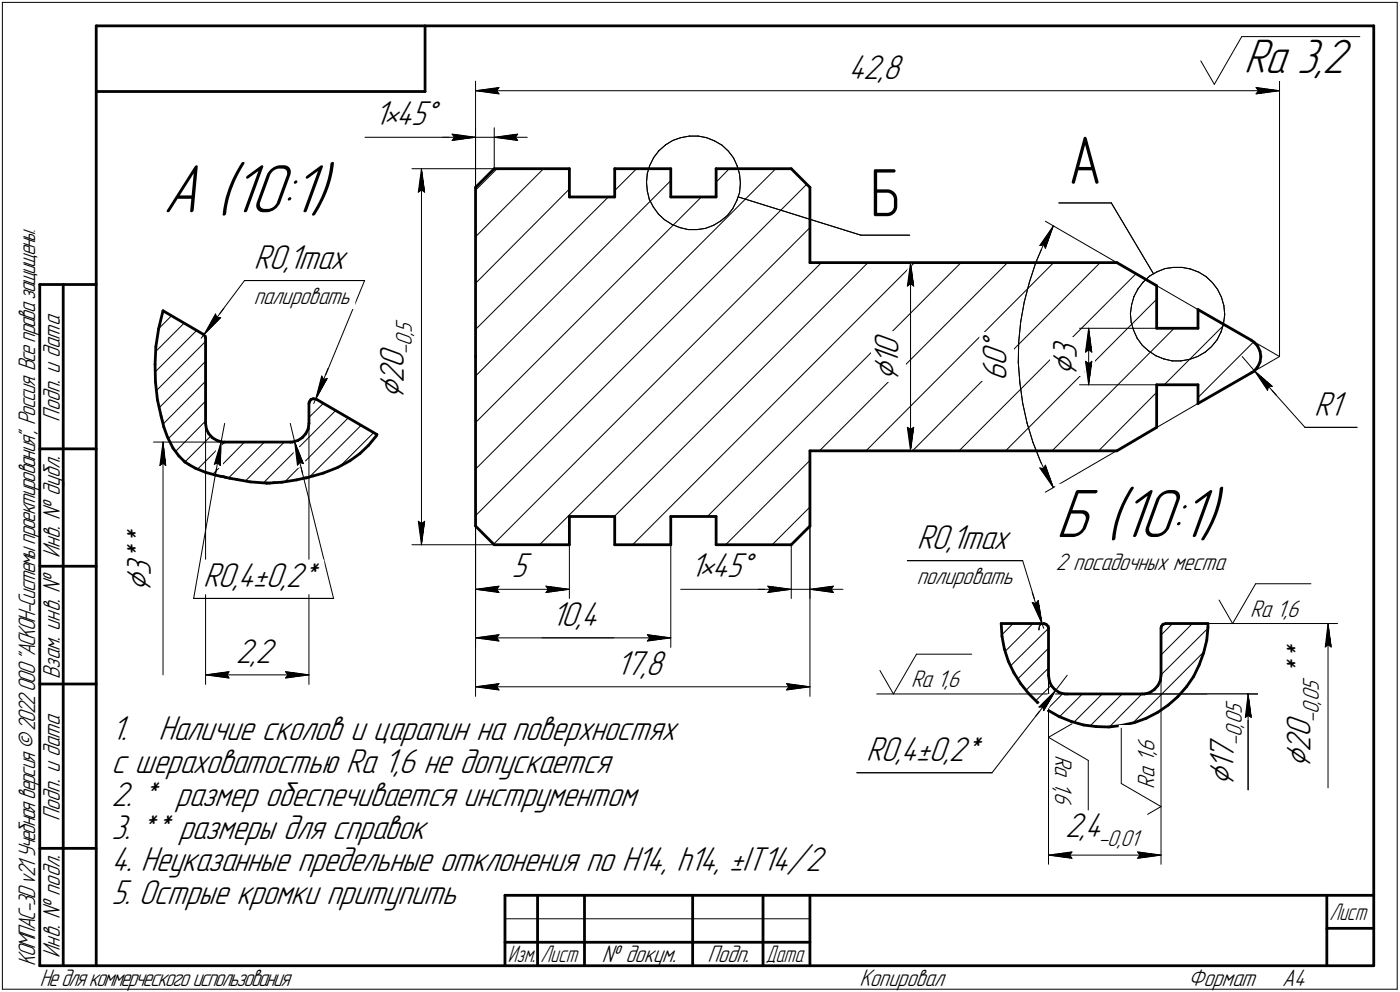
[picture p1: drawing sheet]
<svg xmlns="http://www.w3.org/2000/svg" width="298mm" height="211mm" viewBox="0 0 298 211" stroke-linecap="round" stroke-linejoin="round" font-family="sans-serif">
<defs><g id="words">
<g font-size="15.6">
<text x="34.7" y="45.2">А (10:1)</text>
<text x="224.8" y="114.3">Б (10:1)</text>
</g>
<g font-size="14.6">
<text x="227.5" y="39.1">А</text>
<text x="185.3" y="46">Б</text>
</g>
<text font-size="10.9" x="264.9" y="15.6">Ra 3,2</text>
<g font-size="8.5">
<text x="214.3" y="74.7" transform="rotate(-90 214.3 74.7)">Å</text>
<text x="191.3" y="81.2" transform="rotate(-90 191.3 81.2)">Ç</text>
<text x="229.3" y="79.9" transform="rotate(-90 229.3 79.9)">Ç</text>
<text x="86" y="85" transform="rotate(-90 86 85)">Ç</text>
<text x="32.1" y="126" transform="rotate(-90 32.1 126)">Ç</text>
<text x="262.7" y="167.2" transform="rotate(-90 262.7 167.2)">Ç</text>
<text x="279.1" y="163.4" transform="rotate(-90 279.1 163.4)">Ç</text>
</g>
<g font-size="7.8">
<text x="180.7" y="16.8">42,8</text>
<text x="79.7" y="26.6">1•45Å</text>
<text x="54.1" y="57.2">R0,1max</text>
<text x="191.3" y="77.7" transform="rotate(-90 191.3 77.7)">1</text>
<text x="191.3" y="75.6" transform="rotate(-90 191.3 75.6)">0</text>
<text x="214.3" y="77.9" transform="rotate(-90 214.3 77.9)">0</text>
<text x="229.3" y="76.5" transform="rotate(-90 229.3 76.5)">3</text>
<text x="86" y="81.5" transform="rotate(-90 86 81.5)">2</text>
<text x="86" y="78.4" transform="rotate(-90 86 78.4)">0</text>
<text x="214.3" y="81" transform="rotate(-90 214.3 81)">6</text>
<text x="279.9" y="88.4">R1</text>
<text x="32.1" y="119.8" transform="rotate(-90 32.1 119.8)">*</text>
<text x="32.1" y="116.7" transform="rotate(-90 32.1 116.7)">*</text>
<text x="195.2" y="116.8">R0,1max</text>
<text x="32.1" y="122.6" transform="rotate(-90 32.1 122.6)">3</text>
<text x="43.2" y="124.8">R0,4±0,2*</text>
<text x="109" y="122.8">5</text>
<text x="146.9" y="122.8">1•45Å</text>
<text x="117.4" y="133.2">10,4</text>
<text x="50.2" y="141.1">2,2</text>
<text x="131.2" y="143.6">17,8</text>
<text x="279.1" y="141.1" transform="rotate(-90 279.1 141.1)">*</text>
<text x="279.1" y="144.3" transform="rotate(-90 279.1 144.3)">*</text>
<text x="23.8" y="157.4">1.</text>
<text x="33.8" y="157.4">Наличие сколов и царапин на поверхностях</text>
<text x="184.4" y="161.9">R0,4±0,2*</text>
<text x="262.7" y="161.6" transform="rotate(-90 262.7 161.6)">7</text>
<text x="279.1" y="159.9" transform="rotate(-90 279.1 159.9)">2</text>
<text x="279.1" y="156.8" transform="rotate(-90 279.1 156.8)">0</text>
<text x="23.8" y="164.4">с шераховатостью Ra 1,6 не допускается</text>
<text x="262.7" y="163.8" transform="rotate(-90 262.7 163.8)">1</text>
<text x="23.8" y="171.4">2. * размер обеспечивается инструментом</text>
<text x="23.8" y="178.4">3. ** размеры для справок</text>
<text x="226.8" y="178.2">2,4</text>
<text x="23.8" y="185.4">4. Неуказанные предельные отклонения по H14, h14, ±IT14/2</text>
<text x="23.8" y="192.4">5. Острые кромки притупить</text>
</g>
<g font-size="5.4">
<text x="54.1" y="64.6">палировать</text>
<text x="12.8" y="89.7" transform="rotate(-90 12.8 89.7)">Подп. и дата</text>
<text x="12.8" y="118.8" transform="rotate(-90 12.8 118.8)">Инв. № дубл.</text>
<text x="195.2" y="124.2">полировать</text>
<text x="224.8" y="121.3">2 посадочных места</text>
<text x="266.2" y="131.3">Ra 1,6</text>
<text x="12.8" y="144.6" transform="rotate(-90 12.8 144.6)">Взам. инв. №</text>
<text x="194" y="146.3">Ra 1,6</text>
<text x="224.7" y="160.6" transform="rotate(90 224.7 160.6)">R</text>
<text x="245.8" y="160.7" transform="rotate(-90 245.8 160.7)">,</text>
<text x="245.8" y="159.9" transform="rotate(-90 245.8 159.9)">6</text>
<text x="224.7" y="162.9" transform="rotate(90 224.7 162.9)">a</text>
<text x="224.7" y="166.3" transform="rotate(90 224.7 166.3)">1</text>
<text x="224.7" y="167.8" transform="rotate(90 224.7 167.8)">,</text>
<text x="245.8" y="167.8" transform="rotate(-90 245.8 167.8)">R</text>
<text x="245.8" y="165.6" transform="rotate(-90 245.8 165.6)">a</text>
<text x="245.8" y="162.2" transform="rotate(-90 245.8 162.2)">1</text>
<text x="224.7" y="168.5" transform="rotate(90 224.7 168.5)">6</text>
<text x="12.8" y="174.7" transform="rotate(-90 12.8 174.7)">Подп. и дата</text>
<text x="12.8" y="203.8" transform="rotate(-90 12.8 203.8)">Инв. № подл.</text>
<text x="7.5" y="205.5" transform="rotate(-90 7.5 205.5)">КОМПАС-3Dv21 Учебнаяверсия©2022ООО&quot;АСКОН-Системыпроектирования&quot;, Россия. Всеправазащищены.</text>
<text x="8.5" y="209.8">Недлякоммерческогоиспользования</text>
<text x="128.2" y="204.8">№ докум.</text>
<text x="150.6" y="204.8">Подп.</text>
<text x="183" y="209.8">Копировал</text>
<text x="253" y="209.8">Формат</text>
<text x="273" y="209.8">A4</text>
</g>
<g font-size="5.3">
<text x="283.1" y="195.8">Лист</text>
<text x="108.1" y="204.8">Изм.</text>
<text x="115.1" y="204.8">Лист</text>
<text x="163.1" y="204.8">Дата</text>
</g>
<g font-size="5.1">
<text x="87.7" y="71.5" transform="rotate(-90 87.7 71.5)">,</text>
<text x="87.7" y="70.8" transform="rotate(-90 87.7 70.8)">5</text>
<text x="87.7" y="75.5" transform="rotate(-90 87.7 75.5)">-</text>
<text x="87.7" y="73.6" transform="rotate(-90 87.7 73.6)">0</text>
<text x="280.8" y="149.9" transform="rotate(-90 280.8 149.9)">,</text>
<text x="280.8" y="149.2" transform="rotate(-90 280.8 149.2)">0</text>
<text x="280.8" y="147.1" transform="rotate(-90 280.8 147.1)">5</text>
<text x="264.4" y="154.8" transform="rotate(-90 264.4 154.8)">,</text>
<text x="264.4" y="154.1" transform="rotate(-90 264.4 154.1)">0</text>
<text x="264.4" y="152" transform="rotate(-90 264.4 152)">5</text>
<text x="280.8" y="153.9" transform="rotate(-90 280.8 153.9)">-</text>
<text x="280.8" y="152" transform="rotate(-90 280.8 152)">0</text>
<text x="264.4" y="158.8" transform="rotate(-90 264.4 158.8)">-</text>
<text x="264.4" y="156.9" transform="rotate(-90 264.4 156.9)">0</text>
<text x="233.9" y="179.9">-0,01</text>
</g>
</g></defs>
<g fill="none" stroke="#000" stroke-width=".21">
<path d="M.5 .5v210zM.5 .5h297zM101.3 17.3v22.6zM101.3 19.3l5-.7zM101.3 19.3l5 .7zM101.3 19.3h171.2zM105.7 19.3l.6 .7zM106.3 18.6l-.6 .7zM255.7 13l2.9 4.9zM264.4 7.8l-5.8 10.1zM264.4 7.8h25.2zM267.5 20l5-.7z"/>
<path d="M267.5 18.6l.5 .7zM267.5 18.6l5 .7zM268 19.3l-.5 .7zM272.5 17.3v58.6zM297.5 .5v210zM77.7 29.2h18.6zM87.7 35.9h17.5zM89.7 35.9l.7 5zM89.7 35.9l-.6 5zM89.7 35.9v80zM94.2 29.2h7.1zM96.3 29.2h5z"/>
<path d="M96.3 28.5l5 .7zM96.3 28.5l.5 .7zM96.3 29.9l5-.7zM96.8 29.2l-.5 .7zM101.3 27.2v12.7zM101.3 29.2h3.9zM105.2 27.2v8.7zM105.2 29.2l5 .7zM105.2 29.2l5-.7zM105.2 29.2h7.1zM109.7 29.2l.5 .7zM110.2 28.5l-.5 .7z"/>
<path d="M137.7 38.8l.1 1.8zM137.8 36.9l-.1 1.9zM138.3 35.2l-.5 1.7zM139.2 33.5l-.9 1.7zM140.3 32.1l1.4-1.3zM140.3 32.1l-1.1 1.4zM141.7 30.8l1.6-.9zM143.3 29.9l1.6-.6zM144.9 29.3l1.9-.3zM146.8 29h1.9zM148.7 29l1.8 .3zM150.5 29.3l1.6 .7z"/>
<path d="M152.1 30l1.7 .9zM153.8 30.9l1.3 1.3zM155.1 32.2l1.1 1.4zM155.3 35.9l-2.8 2.9zM156.2 33.6l.8 1.7zM157 35.3l.5 1.8zM157.5 37.1l.1 1.8zM157.6 39.1l-.1 1.9zM157.6 38.9v.2zM52.1 59.7l-8.7 11.5zM52.1 59.7h25.5zM77.6 59.7l-10.4 25.2z"/>
<path d="M89.1 40.9l.6-.5zM89.7 40.4l.7 .5zM101.3 50.4l14.4-14.5zM101.3 40.5l4.5-4.6zM121.2 40.2l-19.9 20.1zM130.9 40.6l4.7-4.7zM137.8 40.6l.5 1.8zM138.3 42.4l.8 1.6zM139.1 44l1.1 1.6zM140.2 45.6l1.3 1.1zM141.5 46.7l1.6 1.1zM143.1 47.8l1.7 .6z"/>
<path d="M144.8 48.4l1.8 .5zM146.6 48.9h1.8zM148.4 48.9l1.8-.3zM150.2 48.6l1.8-.7zM152 47.9l1.5-.9zM153.5 47l1.4-1.2zM156 44.4l-1.1 1.4zM156.9 42.7l-.9 1.7zM157.2 41.9l26.1 8.1zM157.5 41l-.6 1.7zM183.3 50h10.4zM191.9 55.9h45.9z"/>
<path d="M193.9 55.9l.7 5zM193.9 55.9l-.7 5zM193.9 55.9v40zM220.6 55.9l-1.4 4.1zM221.4 52.2l.8-.1zM222.2 51.9l-1.6 4zM222.2 52.1l.4 .7zM222.6 47.1l32.5 18.8zM224.3 48.1l-2.1 3.8zM224.3 48.1l-1.7 4.7zM224.3 48.1l-2.9 4.1zM224.4 55.9l-40 40z"/>
<path d="M225.5 43.2h11.1zM234.3 55.9l-40 40zM236.6 43.2l9 15.1zM244.8 58.8l1.6-1zM246.4 57.8l1.7-.7zM248.1 57.1l1.8-.2zM249.9 56.9h1.8zM251.7 56.9l1.8 .3zM253.5 57.2l1.8 .7zM255.3 57.9l1.5 .9zM256.8 58.8l1.3 1.3zM33 79.2l8.9-8.9z"/>
<path d="M33.1 74.8l6.1-6.1zM33.8 69.9l2.7-2.7zM43.4 71.2l-.6 .8zM45.9 66.8l.2 .8zM45.9 66.8l-2.5 4.4zM46.1 67.6h.9zM47 67.6l-3.6 3.6zM47.7 65.6l-4.3 5.6zM69.8 78.4l-2.6 6.5zM101.3 70.1l28.2-28.2zM193.2 60.9l.7-.5zM193.9 60.4l.7 .5z"/>
<path d="M216.8 77.1l.4 4.3zM216.9 72.8l-.1 4.3zM217.3 68.5l-.4 4.3zM218.1 64.3l-.8 4.2zM219.2 60l-1.1 4.3zM229.9 69.8h16.4zM231.1 74.9l.7-.5zM231.1 76.9l.7 5zM231.1 76.9l.7 .5zM231.8 69.8l.7 5.1zM231.8 74.4l.7 .5zM231.8 69.8l-.7 5.1z"/>
<path d="M231.8 77.4l.7-.5zM231.8 69.8v12.1zM232.5 76.9l-.7 5zM240.7 66.7l.2 1.9zM240.9 68.6l.5 1.7zM241 64.9l-.3 1.8zM241.4 70.3l.7 1.7zM241.5 63.1l-.5 1.8zM242.1 72l1.1 1.5zM242.3 61.5l-.8 1.6zM243.2 73.5l1.4 1.2zM243.4 60l1.4-1.2z"/>
<path d="M243.4 60l-1.1 1.5zM244.6 74.7l1.5 1zM246.1 75.7l1.7 .7zM246.3 63.7l-32.2 32.2zM247.8 76.4l1.8 .4zM249.6 76.8h1.9zM250 69.8l-26 26.1zM251.5 76.8l1.8-.3zM253.3 76.5l1.7-.6zM255 75.9l1.6-1zM256.6 74.9l1.4-1.2zM258.1 60.1l1.1 1.5z"/>
<path d="M259.2 72.3l-1.2 1.4zM259.2 61.6l.9 1.6zM260 70.6l-.8 1.7zM260.1 63.2l.5 1.8zM260.5 68.9l-.5 1.7zM260.6 65l.2 1.8zM260.8 67.1l-.3 1.8zM260.8 66.8v.3zM264.5 75.9l2.6 3zM266.4 72.4l6.1 3.5zM266.4 79.3l6.1-3.4zM267.1 78.9l10.8 12z"/>
<path d="M267.1 78.9l2.8 4.2zM267.1 78.9l3.8 3.3zM267.1 78.9l4.7 5.2zM32.7 94.1h15.1zM33.3 83.1l10.5-10.5zM33.9 86.8l9.9-9.9zM34 99.1l.7-.5zM34.7 94.1l.6 5zM34.7 98.6l.6 .5zM34.7 94.1l-.7 5zM34.7 94.1v49.5zM39.4 98.3l5.5-5.5z"/>
<path d="M42.1 99.8l5.7-5.7zM43.8 89.6l-6.5 6.5zM43.8 85.3l-8 8.1zM43.8 81.1l-9.1 9.2zM43.8 90.1v55.5zM45.6 98.8l.7-.3zM46.3 98.5l.6 .6zM47.1 94.1l-5.9 33.2zM47.1 94.1l-1.5 4.7zM47.1 94.1l-.2 5zM47.1 94.1l-1.2 6.8zM47.8 90.1l-.7 4z"/>
<path d="M52.1 94.1l-6.8 6.8zM61.8 90.1l.9 3.9zM62.7 94l8.3 33.3zM62.7 94l.6 5zM62.7 94l1.9 4.6zM62.7 94l1.7 6.8zM63.8 98.4l-.5 .6zM63.8 98.4l.8 .2zM65.8 88.8l3-2.9zM65.8 90.1v55.5zM67.2 84.9l-.4 1zM68.5 80l.4 .8z"/>
<path d="M68.5 80l-1.3 4.9zM68.9 80.8l.8-.3zM69.7 80.5l-2.5 4.4zM74.2 88.9l-13.6 13.6zM79.6 92l-7.2 7.2zM101.3 99.8l63.9-63.9zM101.3 89.9l48.1-48zM101.3 80l41.5-41.6zM174.5 95.9l40-40zM191.9 95.9h45.9zM193.2 90.9l.7 5zM193.2 90.9l.7 .5z"/>
<path d="M193.9 91.4l.7-.5zM194.6 90.9l-.7 5zM204.2 95.9l37.7-37.6zM217.2 81.4l.6 4.4zM217.8 85.8l.9 4.2zM218.7 90l1.3 4.1zM220 94.1l1.6 4.1zM221.4 99.6l2.9 4.1zM221.4 99.6l.8 .1zM221.6 98.2l1.8 3.9zM222.6 99l-.4 .7zM222.6 99l1.7 4.7z"/>
<path d="M229.9 81.9h16.4zM246.3 83.5l-12.4 12.4zM247.9 81.9l12.8-12.8zM255.1 84.6l11.9-11.9zM270.1 82.2l-.2 .9zM270.1 82.2h.8zM277.9 90.9h11.1zM48.7 101.7l7.6-7.6zM52.2 102.4l8.3-8.3zM56.1 102.7l15.4-15.3zM65.9 101.5l11-11zM87.7 115.9h17.5z"/>
<path d="M89.1 110.9l.6 5zM89.1 110.9l.6 .5zM89.7 111.4l.7-.5zM90.4 110.9l-.7 5zM101.3 109.7l70.5-70.5zM101.3 111.9v15.4zM101.3 111.9v25.9zM101.3 111.9v36.3zM105.2 115.7l67.3-67.3zM114.9 115.9l60-60zM121.2 115.9v11.4zM130.8 109.9l54-54z"/>
<path d="M134.7 115.9l60-60zM142.8 115.9v21.9zM150.6 109.9l54-54zM154.5 115.9l18-17.9zM164.4 115.9l8.1-8zM168.5 115.9v11.4zM172.5 111.9v36.3zM172.5 111.9v15.4zM193.2 119.3h24.6zM217.8 119.3l4.1 13.5zM222.6 104.7l32.5-18.8zM223.4 102.1l.9 1.6z"/>
<path d="M41.2 127.3h29.8zM101.3 125.4l5-.7zM101.3 125.4l5 .7zM101.3 125.4h19.9zM101.3 135.7l5-.7zM101.3 135.7l5 .7zM101.3 135.7h41.5zM105.7 125.4l.6 .7zM105.7 135.7l.6 .7zM106.3 124.7l-.6 .7zM106.3 135l-.6 .7zM115.4 135.7h15.3z"/>
<path d="M116.2 126.1l5-.7zM116.2 124.7l.6 .7zM116.2 124.7l5 .7zM116.8 125.4l-.6 .7zM137.8 136.4l5-.7zM137.8 135l.5 .7zM137.8 135l5 .7zM138.3 135.7l-.5 .7zM144.9 125.4h18.6zM161.5 125.4h7zM163.5 125.4h5zM163.5 124.7l5 .7z"/>
<path d="M163.5 124.7l.5 .7zM163.5 126.1l5-.7zM164 125.4l-.5 .7zM168.5 125.4h4zM172.5 125.4l5 .7zM172.5 125.4l5-.7zM172.5 125.4h7zM177 125.4l.5 .7zM177.5 124.7l-.5 .7zM195.2 139.2l-5 8.5zM195.2 139.2h11.7zM213.4 135l2.3-2.3z"/>
<path d="M214 138.6l6-5.9zM219.8 128.2l.8 .2zM219.8 128.2l2.1 4.6zM219.8 126.1l2.1 6.7zM221.1 127.8l.8 5zM221.1 127.8l-.5 .6zM221.2 133.9v.1zM221.3 133.3l-.1 .6zM221.7 132.8l.5-.1zM221.7 132.8l-.4 .5zM221.9 132.8l.3 .9zM223.3 139.7v44.2z"/>
<path d="M247.2 139.4l6.7-6.7zM247.2 135.1l2.5-2.4zM247.2 139.7v44.2zM257.2 132.7h27.6zM259.6 127.7l2.9 5zM267.4 124.2l-4.9 8.5zM267.4 124.2h11.7zM282.2 137.7l.6-.5zM282.8 132.7l.7 5zM282.8 137.2l.7 .5zM282.8 132.7l-.6 5zM282.8 132.7v34.9z"/>
<path d="M43.8 143.6l5-.7zM43.8 143.6l5 .7zM43.8 143.6h22zM48.3 143.6l.5 .7zM48.8 142.9l-.5 .7zM60.8 144.3l5-.7zM60.8 142.9l.5 .7zM60.8 142.9l5 .7zM61.3 143.6l-.5 .7zM101.3 146.1l5-.6zM101.3 146.1l5 .7zM101.3 146.1h71.2z"/>
<path d="M105.7 146.1l.6 .7zM106.3 145.5l-.6 .6zM167.5 146.8l5-.7zM167.5 145.5l.5 .6zM167.5 145.5l5 .6zM168 146.1l-.5 .7zM186.7 147.7h40.5zM187.4 142.7l2.8 5zM215.1 141.7l8.2-8zM216.7 144.5l6.6-6.6zM218.4 146.9l4.9-4.7zM220.6 149.1l3.3-3.3z"/>
<path d="M221.2 150.5h.9zM222.1 150.5l.1 .7zM223.3 156.9l5-2.9zM223.3 156.9l8.4 4.9zM224.8 146.9l-13.6 17.5zM224.8 146.9l-3.6 3.6zM224.8 146.9l-2.6 4.3zM224.8 146.9l-4.2 5.5zM225.6 152.5l4.9-4.8zM226.3 147.6l-3.4 3.4zM227.2 143.7l-2.4 3.2zM228.7 153.7l6-6z"/>
<path d="M232.2 154.4l6.7-6.7zM238.8 154.9v11.8zM241.2 153.8l15.2-15.1zM243.2 147.7l-7 7zM243.2 147.7h24.6zM247.2 143.6l10-9.9zM265.2 152.7l.6-.5zM265.8 147.7l.6 5zM265.8 152.2l.6 .5zM265.8 147.7l-.6 5zM265.8 147.7v20.4zM182.5 164.4h28.7z"/>
<path d="M231.7 161.8v11.8zM238.8 166.7l8.4 4.9zM242.2 174.5l5-2.9zM107.5 195.5h65zM223.3 181.9l5-.6zM223.3 181.9l5 .7zM223.3 181.9h23.9zM227.8 181.9l.5 .7zM228.3 181.3l-.5 .6zM242.2 182.6l5-.7zM242.2 181.3l.5 .6zM242.2 181.3l5 .6z"/>
<path d="M242.7 181.9l-.5 .7zM.5 210.5h297z"/>
</g>
<g fill="none" stroke="#000" stroke-width=".59">
<path d="M20.5 5.5v200zM20.5 5.5h272zM20.5 19.5h70zM90.5 5.5v14zM292.5 5.5v200zM101.3 39.9v36zM101.3 39.9l3.9-4zM105.2 35.9h16zM121.2 35.9v6zM130.9 35.9v6zM130.9 35.9h11.9zM142.8 35.9v6z"/>
<path d="M152.5 35.9v6zM152.5 35.9h16zM168.5 35.9l4 4zM172.5 39.9v16zM121.2 41.9h9.7zM142.8 41.9h9.7zM172.5 55.9h65.3zM237.8 55.9l8.5 4.9zM8.5 60.5v145zM8.5 60.5h12zM13.5 60.5v145zM33 77.6l.1 3.7z"/>
<path d="M33.2 73.7l-.2 3.9zM33.8 69.9l-.6 3.8zM34.7 66.1l8.6 5zM34.7 66.1l-.9 3.8zM43.3 71.1l.4 .4zM43.7 71.5l.1 .5zM43.8 72v18.1zM101.3 75.9v36zM246.3 60.8v9zM246.3 69.8h8.8zM255.1 65.9v3.9zM255.1 65.9l11.3 6.5z"/>
<path d="M266.4 72.4l.6 .4zM266.4 79.3l.6-.3zM267 72.8l.8 .9zM267.8 73.7l.5 1.1zM267.8 78.1l-.8 .9zM268.3 74.8l.2 1.1zM268.3 77l-.5 1.1zM268.5 75.9l-.2 1.1zM8.5 95.5h12zM33.1 81.3l.4 3.8zM33.5 85.1l.8 3.4zM34.3 88.5l.1 .3z"/>
<path d="M34.4 88.8l.1 .7zM34.5 89.5l.4 1.3zM34.9 90.8l.7 2.2zM35.6 93l1.2 2.3zM36.8 95.3l1.3 1.7zM38.1 97l1.1 1.1zM39.2 98.1l.2 .2zM39.4 98.3l.2 .2zM39.6 98.5l.7 .4zM40.3 98.9l1.4 .8zM41.7 99.7l2.1 .8zM43.8 90.1l.1 1.2z"/>
<path d="M43.9 91.3l.5 1zM44.4 92.3l.8 .8zM45.2 93.1l1 .6zM46.2 93.7l1.1 .4zM47.3 94.1h.5zM47.8 94.1h14zM61.8 94.1h.4zM62.2 94.1l1.2-.4zM63.4 93.7l.9-.6zM65.1 92.3l-.8 .8zM65.6 91.3l-.5 1zM65.8 85.9v4.2z"/>
<path d="M65.8 90.1l-.2 1.2zM65.9 85.5l-.1 .4zM66.2 85l.5-.2zM66.2 85l-.3 .5zM66.7 84.8l.6 .1zM67.3 84.9l13 7.6zM71.9 99.5l2.6-1.5zM74.5 98l2.1-1.5zM76.6 96.5l1.9-1.8zM80.1 92.8l-1.6 1.9zM80.3 92.5l-.2 .3zM172.5 95.9v16z"/>
<path d="M172.5 95.9h65.3zM237.8 95.9l8.5-5zM246.3 81.9v9zM246.3 81.9h8.8zM255.1 81.9v4zM255.1 85.9l11.3-6.6zM43.8 100.5l2.1 .6zM45.9 101.1l1.1 .2zM47 101.3l.6 .1zM47.6 101.4l.2 .1zM47.8 101.5l.4 .1zM48.2 101.6l.7 .2z"/>
<path d="M48.9 101.8l1.6 .2zM50.5 102l2.8 .5zM53.3 102.5l3.4 .3zM56.7 102.8h.1M56.8 102.8h.3zM57.1 102.8h.4zM57.5 102.8l.8-.1zM58.3 102.7l1.6-.1zM59.9 102.6l3.3-.5zM63.2 102.1l1.8-.4zM65 101.7h.3zM65.3 101.7l.5-.2z"/>
<path d="M65.8 101.5l.9-.2zM66.7 101.3l2.1-.6zM68.8 100.7l3.1-1.2zM101.3 111.9l3.9 4zM105.2 115.9h16zM121.2 109.9v6zM121.2 109.9h9.7zM130.9 109.9v6zM130.9 115.9h11.9zM142.8 109.9v6zM142.8 109.9h9.7zM152.5 109.9v6z"/>
<path d="M152.5 115.9h16zM168.5 115.9l4-4zM8.5 120.5h12zM213.2 132.7h9zM213.2 132.7l.2 2.7zM213.4 135.4l.5 2.7zM213.9 138.1l.8 2.6zM222.2 132.7l.6 .1zM222.8 132.8l.4 .5zM223.2 133.3l.1 .4zM223.3 133.7v10zM247.2 133.7v10z"/>
<path d="M247.3 133.3l-.1 .4zM247.6 132.8l.6-.1zM247.6 132.8l-.3 .5zM248.2 132.7h9zM256.3 138.9l-.9 2.6zM257 136.2l-.7 2.7zM257.2 133.5l-.2 2.7zM257.2 132.7v.8zM8.5 145.5h12zM214.7 140.7l1.2 2.5zM215.9 143.2l1.4 2.3zM217.3 145.5l1.7 2.1z"/>
<path d="M219 147.6l2 1.9zM221 149.5l2.2 1.6zM223.2 151.1l2.4 1.4zM223.3 143.7l.1 1.2zM223.4 144.9l.5 1zM223.9 145.9l.7 .8zM224.6 146.7l1 .7zM225.6 152.5l2.5 1zM225.6 147.4l1.1 .3zM226.7 147.7h.5zM227.2 147.7h16zM228.1 153.5l2.6 .8z"/>
<path d="M230.7 154.3l2.7 .3zM233.4 154.6l2.7 .1zM236.1 154.7l2.7-.4zM238.8 154.3l2.8-.5zM241.6 153.8l2.5-1zM243.2 147.7h.5zM243.7 147.7l1.1-.3zM244.1 152.8l2.4-1.2zM244.8 147.4l1-.7zM246.5 145.9l-.7 .8zM246.5 151.6l2.3-1.6zM247.1 144.9l-.6 1z"/>
<path d="M247.2 143.7l-.1 1.2zM248.8 150l2-1.7zM252.6 146.1l-1.8 2.2zM254.2 143.9l-1.6 2.2zM255.4 141.5l-1.2 2.4zM8.5 180.5h12zM107.5 190.5h185zM107.5 190.5v15zM114.5 190.5v15zM124.5 190.5v15zM147.5 190.5v15zM162.5 190.5v15z"/>
<path d="M172.5 190.5v15zM282.5 190.5v15zM282.5 197.5h10zM8.5 205.5h12zM20.5 205.5h272zM107.5 200.5h7zM114.5 200.5h10zM124.5 200.5h23zM147.5 200.5h15zM162.5 200.5h10z"/>
</g>
<g fill="#fff" stroke="#fff" stroke-width=".21">
<path d="M109 117.3h4.5zM109 117.3h4.5zM109 117.4h4.5zM109 117.5h4.5zM109 117.6h4.5zM109 117.7h4.5zM109 117.8h4.5zM109 117.9h4.5zM109 117.9h4.5zM109 118h4.5zM109 118.1h4.5zM109 118.2h4.5zM109 118.3h4.5zM109 118.4h4.5zM109 118.4h4.5zM109 118.5h4.5zM109 118.6h4.5zM109 118.7h4.5zM109 118.8h4.5zM109 118.9h4.5zM109 119h4.5zM109 119h4.5zM109 119.1h4.5zM109 119.2h4.5zM109 119.3h4.5zM109 119.4h4.5zM109 119.5h4.5zM109 119.5h4.5zM109 119.6h4.5zM109 119.7h4.5zM109 119.8h4.5zM109 119.9h4.5zM109 120h4.5zM109 120.1h4.5zM109 120.1h4.5zM109 120.2h4.5zM109 120.3h4.5zM109 120.4h4.5zM109 120.5h4.5zM109 120.6h4.5zM109 120.6h4.5zM109 120.7h4.5zM109 120.8h4.5zM109 120.9h4.5zM109 121h4.5zM109 121.1h4.5zM109 121.2h4.5zM109 121.2h4.5zM109 121.3h4.5zM109 121.4h4.5zM109 121.5h4.5zM109 121.6h4.5zM109 121.7h4.5zM109 121.8h4.5zM109 121.8h4.5zM109 121.9h4.5zM109 122h4.5zM109 122.1h4.5zM109 122.2h4.5zM109 122.3h4.5zM109 122.3h4.5zM109 122.4h4.5zM109 122.5h4.5zM109 122.6h4.5zM109 122.7h4.5zM109 122.8h4.5zM109 122.9h4.5zM109 122.9h4.5zM109 123h4.5zM109 123.1h4.5zM109 123.2h4.5zM109 123.3h4.5zM109 123.4h4.5zM109 123.4h4.5zM109 123.5h4.5zM109 123.6h4.5zM109 123.7h4.5zM109 123.8h4.5zM109 123.9h4.5zM109 124h4.5zM109 124h4.5zM109 124.1h4.5zM109 124.2h4.5zM109 124.3h4.5z"/>
<path d="M115.7 124.2h.7zM115.7 124.3h1.3zM115.7 124.4h1.9zM115.7 124.5h2.6zM115.7 124.5h3.2zM115.7 124.6h3.8zM115.7 124.7h4zM115.7 124.8h4.2zM115.7 124.9h4.4zM115.7 125h4.6zM115.7 125.1h4.8zM115.7 125.1h4.9zM115.7 125.2h5.2zM115.7 125.3h5.4zM115.7 125.4h5.5zM115.7 125.5h5.4zM115.7 125.6h5.2zM115.7 125.6h4.9zM115.7 125.7h4.8zM115.7 125.8h4.6zM115.7 125.9h4.4zM115.7 126h4.2zM115.7 126.1h4zM115.7 126.2h3.8zM115.7 126.2h3.1zM115.7 126.3h2.3zM115.7 126.4h1.6zM115.7 126.5h.8z"/>
<path d="M106.2 124.2h.6zM105.6 124.3h1.2zM104.9 124.4h1.9zM104.3 124.5h2.5zM103.7 124.5h3.1zM103 124.6h3.8zM102.9 124.7h3.9zM102.7 124.8h4.1zM102.4 124.9h4.4zM102.3 125h4.5zM102.1 125.1h4.7zM101.9 125.1h4.9zM101.7 125.2h5.1zM101.5 125.3h5.3zM101.3 125.4h5.5zM101.5 125.5h5.3zM101.7 125.6h5.1zM101.9 125.6h4.9zM102.1 125.7h4.7zM102.3 125.8h4.5zM102.4 125.9h4.4zM102.7 126h4.1zM102.9 126.1h3.9zM103 126.2h3.8zM103.8 126.2h3zM104.6 126.3h2.2zM105.3 126.4h1.5zM106.1 126.5h.7z"/>
<path d="M117.4 127.6h11.4zM117.4 127.7h11.4zM117.4 127.8h11.4zM117.4 127.8h11.4zM117.4 127.9h11.4zM117.4 128h11.4zM117.4 128.1h11.4zM117.4 128.2h11.4zM117.4 128.3h11.4zM117.4 128.4h11.4zM117.4 128.4h11.4zM117.4 128.5h11.4zM117.4 128.6h11.4zM117.4 128.7h11.4zM117.4 128.8h11.4zM117.4 128.9h11.4zM117.4 128.9h11.4zM117.4 129h11.4zM117.4 129.1h11.4zM117.4 129.2h11.4zM117.4 129.3h11.4zM117.4 129.4h11.4zM117.4 129.5h11.4zM117.4 129.5h11.4zM117.4 129.6h11.4zM117.4 129.7h11.4zM117.4 129.8h11.4zM117.4 129.9h11.4zM117.4 130h11.4zM117.4 130h11.4zM117.4 130.1h11.4zM117.4 130.2h11.4zM117.4 130.3h11.4zM117.4 130.4h11.4zM117.4 130.5h11.4zM117.4 130.6h11.4zM117.4 130.6h11.4zM117.4 130.7h11.4zM117.4 130.8h11.4zM117.4 130.9h11.4zM117.4 131h11.4zM117.4 131.1h11.4zM117.4 131.1h11.4zM117.4 131.2h11.4zM117.4 131.3h11.4zM117.4 131.4h11.4zM117.4 131.5h11.4zM117.4 131.6h11.4zM117.4 131.7h11.4zM117.4 131.7h11.4zM117.4 131.8h11.4zM117.4 131.9h11.4zM117.4 132h11.4zM117.4 132.1h11.4zM117.4 132.2h11.4zM117.4 132.2h11.4zM117.4 132.3h11.4zM117.4 132.4h11.4zM117.4 132.5h11.4zM117.4 132.6h11.4zM117.4 132.7h11.4zM117.4 132.8h11.4zM117.4 132.8h11.4zM117.4 132.9h11.4zM117.4 133h11.4zM117.4 133.1h11.4zM117.4 133.2h11.4zM117.4 133.3h11.4zM117.4 133.3h11.4zM117.4 133.4h11.4zM117.4 133.5h11.4zM117.4 133.6h11.4zM117.4 133.7h11.4zM117.4 133.8h11.4zM117.4 133.9h11.4zM117.4 133.9h11.4zM117.4 134h11.4zM117.4 134.1h11.4zM117.4 134.2h11.4zM117.4 134.3h11.4zM117.4 134.4h11.4zM117.4 134.5h11.4zM117.4 134.5h11.4zM117.4 134.6h11.4z"/>
<path d="M137.3 134.6h.8zM137.3 134.7h1.6zM137.3 134.8h2.3zM137.3 134.9h3.1zM137.3 135h3.8zM137.3 135h4zM137.3 135.1h4.2zM137.3 135.2h4.3zM137.3 135.3h4.6zM137.3 135.4h4.8zM137.3 135.5h4.9zM137.3 135.6h5.2zM137.3 135.6h5.4zM137.3 135.7h5.5zM137.3 135.8h5.4zM137.3 135.9h5.2zM137.3 136h4.9zM137.3 136.1h4.8zM137.3 136.1h4.6zM137.3 136.2h4.3zM137.3 136.3h4.2zM137.3 136.4h4zM137.3 136.5h3.8zM137.3 136.6h3.2zM137.3 136.7h2.6zM137.3 136.7h1.9zM137.3 136.8h1.3zM137.3 136.9h.7z"/>
<path d="M106.1 134.6h.7zM105.3 134.7h1.5zM104.6 134.8h2.2zM103.8 134.9h3zM103 135h3.8zM102.9 135h3.9zM102.7 135.1h4.1zM102.4 135.2h4.4zM102.3 135.3h4.5zM102.1 135.4h4.7zM101.9 135.5h4.9zM101.7 135.6h5.1zM101.5 135.6h5.3zM101.3 135.7h5.5zM101.5 135.8h5.3zM101.7 135.9h5.1zM101.9 136h4.9zM102.1 136.1h4.7zM102.3 136.1h4.5zM102.4 136.2h4.4zM102.7 136.3h4.1zM102.9 136.4h3.9zM103 136.5h3.8zM103.7 136.6h3.1zM104.3 136.7h2.5zM104.9 136.7h1.9zM105.6 136.8h1.2zM106.2 136.9h.6z"/>
<path d="M131.1 138h11.4zM131.1 138.1h11.4zM131.1 138.2h11.4zM131.1 138.3h11.4zM131.1 138.3h11.4zM131.1 138.4h11.4zM131.1 138.5h11.4zM131.1 138.6h11.4zM131.1 138.7h11.4zM131.1 138.8h11.4zM131.1 138.9h11.4zM131.1 138.9h11.4zM131.1 139h11.4zM131.1 139.1h11.4zM131.1 139.2h11.4zM131.1 139.3h11.4zM131.1 139.4h11.4zM131.1 139.4h11.4zM131.1 139.5h11.4zM131.1 139.6h11.4zM131.1 139.7h11.4zM131.1 139.8h11.4zM131.1 139.9h11.4zM131.1 140h11.4zM131.1 140h11.4zM131.1 140.1h11.4zM131.1 140.2h11.4zM131.1 140.3h11.4zM131.1 140.4h11.4zM131.1 140.5h11.4zM131.1 140.5h11.4zM131.1 140.6h11.4zM131.1 140.7h11.4zM131.1 140.8h11.4zM131.1 140.9h11.4zM131.1 141h11.4zM131.1 141.1h11.4zM131.1 141.1h11.4zM131.1 141.2h11.4zM131.1 141.3h11.4zM131.1 141.4h11.4zM131.1 141.5h11.4zM131.1 141.6h11.4zM131.1 141.6h11.4zM131.1 141.7h11.4zM131.1 141.8h11.4zM131.1 141.9h11.4zM131.1 142h11.4zM131.1 142.1h11.4zM131.1 142.2h11.4zM131.1 142.2h11.4zM131.1 142.3h11.4zM131.1 142.4h11.4zM131.1 142.5h11.4zM131.1 142.6h11.4zM131.1 142.7h11.4zM131.1 142.7h11.4zM131.1 142.8h11.4zM131.1 142.9h11.4zM131.1 143h11.4zM131.1 143.1h11.4zM131.1 143.2h11.4zM131.1 143.3h11.4zM131.1 143.3h11.4zM131.1 143.4h11.4zM131.1 143.5h11.4zM131.1 143.6h11.4zM131.1 143.7h11.4zM131.1 143.8h11.4zM131.1 143.8h11.4zM131.1 143.9h11.4zM131.1 144h11.4zM131.1 144.1h11.4zM131.1 144.2h11.4zM131.1 144.3h11.4zM131.1 144.4h11.4zM131.1 144.4h11.4zM131.1 144.5h11.4zM131.1 144.6h11.4zM131.1 144.7h11.4zM131.1 144.8h11.4zM131.1 144.9h11.4zM131.1 144.9h11.4zM131.1 145h11.4z"/>
<path d="M106.1 145h.7zM105.3 145.1h1.5zM104.6 145.2h2.2zM103.8 145.3h3zM103 145.4h3.8zM102.9 145.5h3.9zM102.7 145.5h4.1zM102.4 145.6h4.4zM102.3 145.7h4.5zM102.1 145.8h4.7zM101.9 145.9h4.9zM101.7 146h5.1zM101.5 146h5.3zM101.3 146.1h5.5zM101.5 146.2h5.3zM101.7 146.3h5.1zM101.9 146.4h4.9zM102.1 146.5h4.7zM102.3 146.6h4.5zM102.4 146.6h4.4zM102.7 146.7h4.1zM102.9 146.8h3.9zM103 146.9h3.8zM103.7 147h3.1zM104.3 147.1h2.5zM104.9 147.2h1.9zM105.6 147.2h1.2zM106.2 147.3h.6z"/>
<path d="M167 145h.7zM167 145.1h1.5zM167 145.2h2.2zM167 145.3h3zM167 145.4h3.7zM167 145.5h3.9zM167 145.5h4.1zM167 145.6h4.3zM167 145.7h4.5zM167 145.8h4.7zM167 145.9h4.9zM167 146h5.1zM167 146h5.3zM167 146.1h5.5zM167 146.2h5.3zM167 146.3h5.1zM167 146.4h4.9zM167 146.5h4.7zM167 146.6h4.5zM167 146.6h4.3zM167 146.7h4.1zM167 146.8h3.9zM167 146.9h3.7zM167 147h3.1zM167 147.1h2.5zM167 147.2h1.8zM167 147.2h1.2zM167 147.3h.6z"/>
<path d="M79.8 20.9h14.4zM79.8 21h14.4zM79.8 21.1h14.4zM79.8 21.2h14.4zM79.8 21.3h14.4zM79.8 21.3h14.4zM79.8 21.4h14.4zM79.8 21.5h14.4zM79.8 21.6h14.4zM79.8 21.7h14.4zM79.8 21.8h14.4zM79.8 21.8h14.4zM79.8 21.9h14.4zM79.8 22h14.4zM79.8 22.1h14.4zM79.8 22.2h14.4zM79.8 22.3h14.4zM79.8 22.4h14.4zM79.8 22.4h14.4zM79.8 22.5h14.4zM79.8 22.6h14.4zM79.8 22.7h14.4zM79.8 22.8h14.4zM79.8 22.9h14.4zM79.8 22.9h14.4zM79.8 23h14.4zM79.8 23.1h14.4zM79.8 23.2h14.4zM79.8 23.3h14.4zM79.8 23.4h14.4zM79.8 23.5h14.4zM79.8 23.5h14.4zM79.8 23.6h14.4zM79.8 23.7h14.4zM79.8 23.8h14.4zM79.8 23.9h14.4zM79.8 24h14.4zM79.8 24h14.4zM79.8 24.1h14.4zM79.8 24.2h14.4zM79.8 24.3h14.4zM79.8 24.4h14.4zM79.8 24.5h14.4zM79.8 24.6h14.4zM79.8 24.6h14.4zM79.8 24.7h14.4zM79.8 24.8h14.4zM79.8 24.9h14.4zM79.8 25h14.4zM79.8 25.1h14.4zM79.8 25.1h14.4zM79.8 25.2h14.4zM79.8 25.3h14.4zM79.8 25.4h14.4zM79.8 25.5h14.4zM79.8 25.6h14.4zM79.8 25.7h14.4zM79.8 25.7h14.4zM79.8 25.8h14.4zM79.8 25.9h14.4zM79.8 26h14.4zM79.8 26.1h14.4zM79.8 26.2h14.4zM79.8 26.2h14.4zM79.8 26.3h14.4zM79.8 26.4h14.4zM79.8 26.5h14.4zM79.8 26.6h14.4zM79.8 26.7h14.4zM79.8 26.8h14.4zM79.8 26.8h14.4zM79.8 26.9h14.4zM79.8 27h14.4zM79.8 27.1h14.4zM79.8 27.2h14.4zM79.8 27.3h14.4zM79.8 27.3h14.4zM79.8 27.4h14.4zM79.8 27.5h14.4zM79.8 27.6h14.4zM79.8 27.7h14.4zM79.8 27.8h14.4zM79.8 27.9h14.4zM79.8 27.9h14.4zM79.8 28h14.4zM79.8 28.1h14.4z"/>
<path d="M95.8 28h.6zM95.8 28.1h1.2zM95.8 28.2h1.8zM95.8 28.3h2.5zM95.8 28.4h3.1zM95.8 28.4h3.7zM95.8 28.5h3.9zM95.8 28.6h4.1zM95.8 28.7h4.3zM95.8 28.8h4.5zM95.8 28.9h4.7zM95.8 29h4.9zM95.8 29h5.1zM95.8 29.1h5.3zM95.8 29.2h5.5zM95.8 29.3h5.3zM95.8 29.4h5.1zM95.8 29.5h4.9zM95.8 29.5h4.7zM95.8 29.6h4.5zM95.8 29.7h4.3zM95.8 29.8h4.1zM95.8 29.9h3.9zM95.8 30h3.7zM95.8 30.1h3zM95.8 30.1h2.2zM95.8 30.2h1.5zM95.8 30.3h.7z"/>
<path d="M110.2 28h.5zM109.6 28.1h1.1zM108.9 28.2h1.8zM108.3 28.3h2.4zM107.7 28.4h3zM107 28.4h3.7zM106.8 28.5h3.9zM106.7 28.6h4zM106.4 28.7h4.3zM106.3 28.8h4.4zM106.1 28.9h4.6zM105.8 29h4.9zM105.7 29h5zM105.5 29.1h5.2zM105.2 29.2h5.5zM105.5 29.3h5.2zM105.7 29.4h5zM105.8 29.5h4.9zM106.1 29.5h4.6zM106.3 29.6h4.4zM106.4 29.7h4.3zM106.7 29.8h4zM106.8 29.9h3.9zM107 30h3.7zM107.8 30.1h2.9zM108.5 30.1h2.2zM109.3 30.2h1.4zM110.1 30.3h.6z"/>
<path d="M146.9 117.1h14.6zM146.9 117.2h14.6zM146.9 117.3h14.6zM146.9 117.3h14.6zM146.9 117.4h14.6zM146.9 117.5h14.6zM146.9 117.6h14.6zM146.9 117.7h14.6zM146.9 117.8h14.6zM146.9 117.9h14.6zM146.9 117.9h14.6zM146.9 118h14.6zM146.9 118.1h14.6zM146.9 118.2h14.6zM146.9 118.3h14.6zM146.9 118.4h14.6zM146.9 118.4h14.6zM146.9 118.5h14.6zM146.9 118.6h14.6zM146.9 118.7h14.6zM146.9 118.8h14.6zM146.9 118.9h14.6zM146.9 119h14.6zM146.9 119h14.6zM146.9 119.1h14.6zM146.9 119.2h14.6zM146.9 119.3h14.6zM146.9 119.4h14.6zM146.9 119.5h14.6zM146.9 119.5h14.6zM146.9 119.6h14.6zM146.9 119.7h14.6zM146.9 119.8h14.6zM146.9 119.9h14.6zM146.9 120h14.6zM146.9 120.1h14.6zM146.9 120.1h14.6zM146.9 120.2h14.6zM146.9 120.3h14.6zM146.9 120.4h14.6zM146.9 120.5h14.6zM146.9 120.6h14.6zM146.9 120.6h14.6zM146.9 120.7h14.6zM146.9 120.8h14.6zM146.9 120.9h14.6zM146.9 121h14.6zM146.9 121.1h14.6zM146.9 121.2h14.6zM146.9 121.2h14.6zM146.9 121.3h14.6zM146.9 121.4h14.6zM146.9 121.5h14.6zM146.9 121.6h14.6zM146.9 121.7h14.6zM146.9 121.8h14.6zM146.9 121.8h14.6zM146.9 121.9h14.6zM146.9 122h14.6zM146.9 122.1h14.6zM146.9 122.2h14.6zM146.9 122.3h14.6zM146.9 122.3h14.6zM146.9 122.4h14.6zM146.9 122.5h14.6zM146.9 122.6h14.6zM146.9 122.7h14.6zM146.9 122.8h14.6zM146.9 122.9h14.6zM146.9 122.9h14.6zM146.9 123h14.6zM146.9 123.1h14.6zM146.9 123.2h14.6zM146.9 123.3h14.6zM146.9 123.4h14.6zM146.9 123.4h14.6zM146.9 123.5h14.6zM146.9 123.6h14.6zM146.9 123.7h14.6zM146.9 123.8h14.6zM146.9 123.9h14.6zM146.9 124h14.6zM146.9 124h14.6zM146.9 124.1h14.6zM146.9 124.2h14.6zM146.9 124.3h14.6z"/>
<path d="M163 124.2h.7zM163 124.3h1.3zM163 124.4h1.8zM163 124.5h2.5zM163 124.5h3.1zM163 124.6h3.7zM163 124.7h4zM163 124.8h4.1zM163 124.9h4.3zM163 125h4.6zM163 125.1h4.7zM163 125.1h4.9zM163 125.2h5.1zM163 125.3h5.3zM163 125.4h5.5zM163 125.5h5.3zM163 125.6h5.1zM163 125.6h4.9zM163 125.7h4.7zM163 125.8h4.6zM163 125.9h4.3zM163 126h4.1zM163 126.1h4zM163 126.2h3.7zM163 126.2h3zM163 126.3h2.3zM163 126.4h1.5zM163 126.5h.7z"/>
<path d="M177.4 124.2h.6zM176.8 124.3h1.2zM176.1 124.4h1.9zM175.5 124.5h2.5zM174.9 124.5h3.1zM174.2 124.6h3.8zM174.1 124.7h3.9zM173.9 124.8h4.1zM173.7 124.9h4.3zM173.5 125h4.5zM173.3 125.1h4.7zM173.1 125.1h4.9zM172.9 125.2h5.1zM172.7 125.3h5.3zM172.5 125.4h5.5zM172.7 125.5h5.3zM172.9 125.6h5.1zM173.1 125.6h4.9zM173.3 125.7h4.7zM173.5 125.8h4.5zM173.7 125.9h4.3zM173.9 126h4.1zM174.1 126.1h3.9zM174.2 126.2h3.8zM175 126.2h3zM175.8 126.3h2.2zM176.5 126.4h1.5zM177.3 126.5h.7z"/>
<path d="M208.6 70.8h7.3zM208.6 70.9h7.3zM208.6 71h7.3zM208.6 71h7.3zM208.6 71.1h7.3zM208.6 71.2h7.3zM208.6 71.3h7.3zM208.6 71.4h7.3zM208.6 71.5h7.3zM208.6 71.5h7.3zM208.6 71.6h7.3zM208.6 71.7h7.3zM208.6 71.8h7.3zM208.6 71.9h7.3zM208.6 72h7.3zM208.6 72.1h7.3zM208.6 72.1h7.3zM208.6 72.2h7.3zM208.6 72.3h7.3zM208.6 72.4h7.3zM208.6 72.5h7.3zM208.6 72.6h7.3zM208.6 72.6h7.3zM208.6 72.7h7.3zM208.6 72.8h7.3zM208.6 72.9h7.3zM208.6 73h7.3zM208.6 73.1h7.3zM208.6 73.2h7.3zM208.6 73.2h7.3zM208.6 73.3h7.3zM208.6 73.4h7.3zM208.6 73.5h7.3zM208.6 73.6h7.3zM208.6 73.7h7.3zM208.6 73.7h7.3zM208.6 73.8h7.3zM208.6 73.9h7.3zM208.6 74h7.3zM208.6 74.1h7.3zM208.6 74.2h7.3zM208.6 74.3h7.3zM208.6 74.3h7.3zM208.6 74.4h7.3zM208.6 74.5h7.3zM208.6 74.6h7.3zM208.6 74.7h7.3zM208.6 74.8h7.3zM208.6 74.8h7.3zM208.6 74.9h7.3zM208.6 75h7.3zM208.6 75.1h7.3zM208.6 75.2h7.3zM208.6 75.3h7.3zM208.6 75.4h7.3zM208.6 75.4h7.3zM208.6 75.5h7.3zM208.6 75.6h7.3zM208.6 75.7h7.3zM208.6 75.8h7.3zM208.6 75.9h7.3zM208.6 75.9h7.3zM208.6 76h7.3zM208.6 76.1h7.3zM208.6 76.2h7.3zM208.6 76.3h7.3zM208.6 76.4h7.3zM208.6 76.5h7.3zM208.6 76.5h7.3zM208.6 76.6h7.3zM208.6 76.7h7.3zM208.6 76.8h7.3zM208.6 76.9h7.3zM208.6 77h7.3zM208.6 77h7.3zM208.6 77.1h7.3zM208.6 77.2h7.3zM208.6 77.3h7.3zM208.6 77.4h7.3zM208.6 77.5h7.3zM208.6 77.6h7.3zM208.6 77.6h7.3zM208.6 77.7h7.3zM208.6 77.8h7.3zM208.6 77.9h7.3zM208.6 78h7.3zM208.6 78.1h7.3zM208.6 78.1h7.3zM208.6 78.2h7.3zM208.6 78.3h7.3zM208.6 78.4h7.3zM208.6 78.5h7.3zM208.6 78.6h7.3zM208.6 78.7h7.3zM208.6 78.7h7.3zM208.6 78.8h7.3zM208.6 78.9h7.3zM208.6 79h7.3zM208.6 79.1h7.3zM208.6 79.2h7.3zM208.6 79.2h7.3zM208.6 79.3h7.3zM208.6 79.4h7.3zM208.6 79.5h7.3zM208.6 79.6h7.3zM208.6 79.7h7.3zM208.6 79.8h7.3zM208.6 79.8h7.3zM208.6 79.9h7.3zM208.6 80h7.3zM208.6 80.1h7.3zM208.6 80.2h7.3zM208.6 80.3h7.3zM208.6 80.3h7.3zM208.6 80.4h7.3zM208.6 80.5h7.3zM208.6 80.6h7.3zM208.6 80.7h7.3zM208.6 80.8h7.3zM208.6 80.9h7.3zM208.6 80.9h7.3z"/>
<path d="M224.1 48.3h.2zM224 48.3h.3zM223.9 48.4h.4zM223.9 48.5h.4zM223.8 48.6h.5zM223.7 48.7h.6zM223.5 48.8h.8zM223.4 48.9h.9zM223.4 48.9h.9zM223.3 49h1zM223.2 49.1h1zM223.1 49.2h1.1zM223 49.3h1.2zM222.8 49.4h1.4zM222.8 49.4h1.4zM222.8 49.5h1.4zM222.7 49.6h1.5zM222.7 49.7h1.5zM222.6 49.8h1.6zM222.5 49.9h1.7zM222.4 50h1.8zM222.4 50h1.7zM222.3 50.1h1.8zM222.2 50.2h1.9zM222.2 50.3h1.8zM222.2 50.4h1.8zM222.1 50.5h1.9zM222 50.5h1.9zM222 50.6h1.9zM221.9 50.7h2zM221.8 50.8h2.1zM221.7 50.9h2.2zM221.7 51h2.1zM221.7 51.1h2.1zM221.6 51.1h2.2zM221.6 51.2h2.1zM221.5 51.3h2.2zM221.4 51.4h2.3zM221.3 51.5h2.3zM221.3 51.6h2.3zM221.2 51.6h2.4zM221.1 51.7h2.4zM221.1 51.8h2.4zM221.1 51.9h2.3zM221 52h2.4zM220.9 52.1h2.5zM220.9 52.2h2.5zM220.8 52.2h2.6zM220.7 52.3h2.7zM220.6 52.4h2.7zM220.8 52.5h2.5zM221 52.6h2.3zM221.1 52.7h2.1zM221.3 52.7h1.9zM221.5 52.8h1.6zM221.7 52.9h1.4zM221.7 53h1.4zM222 53.1h1zM222.2 53.2h.8zM222.3 53.3h.7zM222.5 53.3h.4zM222.7 53.4h.2z"/>
<path d="M222.8 98.3h.1zM222.6 98.4h.3zM222.4 98.5h.6zM222.2 98.6h.8zM222.1 98.6h.9zM221.9 98.7h1.2zM221.7 98.8h1.4zM221.7 98.9h1.4zM221.5 99h1.7zM221.3 99.1h1.9zM221.1 99.1h2.1zM221 99.2h2.3zM220.8 99.3h2.5zM220.6 99.4h2.7zM220.7 99.5h2.7zM220.8 99.6h2.6zM220.9 99.7h2.5zM220.9 99.7h2.5zM221 99.8h2.4zM221.1 99.9h2.4zM221.1 100h2.4zM221.1 100.1h2.4zM221.2 100.2h2.4zM221.3 100.2h2.3zM221.3 100.3h2.3zM221.4 100.4h2.3zM221.5 100.5h2.2zM221.6 100.6h2.1zM221.6 100.7h2.2zM221.7 100.8h2.1zM221.7 100.8h2.2zM221.7 100.9h2.2zM221.8 101h2.1zM221.9 101.1h2zM222 101.2h1.9zM222 101.3h1.9zM222.1 101.3h1.9zM222.2 101.4h1.8zM222.2 101.5h1.8zM222.2 101.6h1.9zM222.3 101.7h1.8zM222.4 101.8h1.7zM222.4 101.9h1.8zM222.5 101.9h1.7zM222.6 102h1.6zM222.7 102.1h1.5zM222.7 102.2h1.5zM222.8 102.3h1.4zM222.8 102.4h1.4zM222.8 102.4h1.4zM223 102.5h1.2zM223.1 102.6h1.1zM223.2 102.7h1zM223.3 102.8h1zM223.4 102.9h.9zM223.4 103h.9zM223.5 103h.8zM223.7 103.1h.6zM223.8 103.2h.5zM223.9 103.3h.4zM223.9 103.4h.4zM224 103.5h.3zM224.1 103.5h.2z"/>
<path d="M180.7 11.2h12.3zM180.7 11.3h12.3zM180.7 11.3h12.3zM180.7 11.4h12.3zM180.7 11.5h12.3zM180.7 11.6h12.3zM180.7 11.7h12.3zM180.7 11.8h12.3zM180.7 11.9h12.3zM180.7 11.9h12.3zM180.7 12h12.3zM180.7 12.1h12.3zM180.7 12.2h12.3zM180.7 12.3h12.3zM180.7 12.4h12.3zM180.7 12.4h12.3zM180.7 12.5h12.3zM180.7 12.6h12.3zM180.7 12.7h12.3zM180.7 12.8h12.3zM180.7 12.9h12.3zM180.7 13h12.3zM180.7 13h12.3zM180.7 13.1h12.3zM180.7 13.2h12.3zM180.7 13.3h12.3zM180.7 13.4h12.3zM180.7 13.5h12.3zM180.7 13.5h12.3zM180.7 13.6h12.3zM180.7 13.7h12.3zM180.7 13.8h12.3zM180.7 13.9h12.3zM180.7 14h12.3zM180.7 14.1h12.3zM180.7 14.1h12.3zM180.7 14.2h12.3zM180.7 14.3h12.3zM180.7 14.4h12.3zM180.7 14.5h12.3zM180.7 14.6h12.3zM180.7 14.6h12.3zM180.7 14.7h12.3zM180.7 14.8h12.3zM180.7 14.9h12.3zM180.7 15h12.3zM180.7 15.1h12.3zM180.7 15.2h12.3zM180.7 15.2h12.3zM180.7 15.3h12.3zM180.7 15.4h12.3zM180.7 15.5h12.3zM180.7 15.6h12.3zM180.7 15.7h12.3zM180.7 15.7h12.3zM180.7 15.8h12.3zM180.7 15.9h12.3zM180.7 16h12.3zM180.7 16.1h12.3zM180.7 16.2h12.3zM180.7 16.3h12.3zM180.7 16.3h12.3zM180.7 16.4h12.3zM180.7 16.5h12.3zM180.7 16.6h12.3zM180.7 16.7h12.3zM180.7 16.8h12.3zM180.7 16.8h12.3zM180.7 16.9h12.3zM180.7 17h12.3zM180.7 17.1h12.3zM180.7 17.2h12.3zM180.7 17.3h12.3zM180.7 17.4h12.3zM180.7 17.4h12.3zM180.7 17.5h12.3zM180.7 17.6h12.3zM180.7 17.7h12.3zM180.7 17.8h12.3zM180.7 17.9h12.3zM180.7 17.9h12.3zM180.7 18h12.3zM180.7 18.1h12.3zM180.7 18.2h12.3z"/>
<path d="M267 18.2h.7zM267 18.3h1.5zM267 18.4h2.2zM267 18.5h3zM267 18.5h3.7zM267 18.6h3.9zM267 18.7h4.1zM267 18.8h4.3zM267 18.9h4.5zM267 19h4.7zM267 19h4.9zM267 19.1h5.1zM267 19.2h5.3zM267 19.3h5.5zM267 19.4h5.3zM267 19.5h5.1zM267 19.6h4.9zM267 19.6h4.7zM267 19.7h4.5zM267 19.8h4.3zM267 19.9h4.1zM267 20h3.9zM267 20.1h3.7zM267 20.2h3.1zM267 20.2h2.5zM267 20.3h1.8zM267 20.4h1.2zM267 20.5h.6z"/>
<path d="M106.1 18.2h.7zM105.3 18.3h1.5zM104.6 18.4h2.2zM103.8 18.5h3zM103 18.5h3.8zM102.9 18.6h3.9zM102.7 18.7h4.1zM102.4 18.8h4.4zM102.3 18.9h4.5zM102.1 19h4.7zM101.9 19h4.9zM101.7 19.1h5.1zM101.5 19.2h5.3zM101.3 19.3h5.5zM101.5 19.4h5.3zM101.7 19.5h5.1zM101.9 19.6h4.9zM102.1 19.6h4.7zM102.3 19.7h4.5zM102.4 19.8h4.4zM102.7 19.9h4.1zM102.9 20h3.9zM103 20.1h3.8zM103.7 20.2h3.1zM104.3 20.2h2.5zM104.9 20.3h1.9zM105.6 20.4h1.2zM106.2 20.5h.6z"/>
<path d="M80.3 66.8h8.4zM80.3 66.9h8.4zM80.3 67h8.4zM80.3 67.1h8.4zM80.3 67.1h8.4zM80.3 67.2h8.4zM80.3 67.3h8.4zM80.3 67.4h8.4zM80.3 67.5h8.4zM80.3 67.6h8.4zM80.3 67.6h8.4zM80.3 67.7h8.4zM80.3 67.8h8.4zM80.3 67.9h8.4zM80.3 68h8.4zM80.3 68.1h8.4zM80.3 68.2h8.4zM80.3 68.2h8.4zM80.3 68.3h8.4zM80.3 68.4h8.4zM80.3 68.5h8.4zM80.3 68.6h8.4zM80.3 68.7h8.4zM80.3 68.7h8.4zM80.3 68.8h8.4zM80.3 68.9h8.4zM80.3 69h8.4zM80.3 69.1h8.4zM80.3 69.2h8.4zM80.3 69.3h8.4zM80.3 69.3h8.4zM80.3 69.4h8.4zM80.3 69.5h8.4zM80.3 69.6h8.4zM80.3 69.7h8.4zM80.3 69.8h8.4zM80.3 69.8h8.4zM80.3 69.9h8.4zM80.3 70h8.4zM80.3 70.1h8.4zM80.3 70.2h8.4zM80.3 70.3h8.4zM80.3 70.4h8.4zM80.3 70.4h8.4zM80.3 70.5h8.4zM80.3 70.6h8.4zM80.3 70.7h8.4zM80.3 70.8h8.4zM80.3 70.9h8.4zM80.3 71h8.4zM80.3 71h8.4zM80.3 71.1h8.4zM80.3 71.2h8.4zM80.3 71.3h8.4zM80.3 71.4h8.4zM80.3 71.5h8.4zM80.3 71.5h8.4zM80.3 71.6h8.4zM80.3 71.7h8.4zM80.3 71.8h8.4zM80.3 71.9h8.4zM80.3 72h8.4zM80.3 72.1h8.4zM80.3 72.1h8.4zM80.3 72.2h8.4zM80.3 72.3h8.4zM80.3 72.4h8.4zM80.3 72.5h8.4zM80.3 72.6h8.4zM80.3 72.6h8.4zM80.3 72.7h8.4zM80.3 72.8h8.4zM80.3 72.9h8.4zM80.3 73h8.4zM80.3 73.1h8.4zM80.3 73.2h8.4zM80.3 73.2h8.4zM80.3 73.3h8.4zM80.3 73.4h8.4zM80.3 73.5h8.4zM80.3 73.6h8.4zM80.3 73.7h8.4zM80.3 73.7h8.4zM80.3 73.8h8.4zM80.3 73.9h8.4zM80.3 74h8.4zM80.3 74.1h8.4zM80.3 74.2h8.4zM80.3 74.3h8.4zM80.3 74.3h8.4zM80.3 74.4h8.4zM80.3 74.5h8.4zM80.3 74.6h8.4zM80.3 74.7h8.4zM80.3 74.8h8.4zM80.3 74.8h8.4zM80.3 74.9h8.4zM80.3 75h8.4zM80.3 75.1h8.4zM80.3 75.2h8.4zM80.3 75.3h8.4zM80.3 75.4h8.4zM80.3 75.4h8.4zM80.3 75.5h8.4zM80.3 75.6h8.4zM80.3 75.7h8.4zM80.3 75.8h8.4zM80.3 75.9h8.4zM80.3 75.9h8.4zM80.3 76h8.4zM80.3 76.1h8.4zM80.3 76.2h8.4zM80.3 76.3h8.4zM80.3 76.4h8.4zM80.3 76.5h8.4zM80.3 76.5h8.4zM80.3 76.6h8.4zM80.3 76.7h8.4zM80.3 76.8h8.4zM80.3 76.9h8.4zM80.3 77h8.4zM80.3 77h8.4zM80.3 77.1h8.4zM80.3 77.2h8.4zM80.3 77.3h8.4zM80.3 77.4h8.4zM80.3 77.5h8.4zM80.3 77.6h8.4zM80.3 77.6h8.4zM80.3 77.7h8.4zM80.3 77.8h8.4zM80.3 77.9h8.4zM80.3 78h8.4zM80.3 78.1h8.4zM80.3 78.1h8.4zM80.3 78.2h8.4zM80.3 78.3h8.4zM80.3 78.4h8.4zM80.3 78.5h8.4zM80.3 78.6h8.4zM80.3 78.7h8.4zM80.3 78.7h8.4zM80.3 78.8h8.4zM80.3 78.9h8.4zM80.3 79h8.4zM80.3 79.1h8.4zM80.3 79.2h8.4zM80.3 79.2h8.4zM80.3 79.3h8.4zM80.3 79.4h8.4zM80.3 79.5h8.4zM80.3 79.6h8.4zM80.3 79.7h8.4zM80.3 79.8h8.4zM80.3 79.8h8.4zM80.3 79.9h8.4zM80.3 80h8.4zM80.3 80.1h8.4zM80.3 80.2h8.4zM80.3 80.3h8.4zM80.3 80.3h8.4zM80.3 80.4h8.4zM80.3 80.5h8.4zM80.3 80.6h8.4zM80.3 80.7h8.4zM80.3 80.8h8.4zM80.3 80.9h8.4zM80.3 80.9h8.4zM80.3 81h8.4zM80.3 81.1h8.4zM80.3 81.2h8.4zM80.3 81.3h8.4zM80.3 81.4h8.4zM80.3 81.4h8.4zM80.3 81.5h8.4zM80.3 81.6h8.4zM80.3 81.7h8.4zM80.3 81.8h8.4zM80.3 81.9h8.4zM80.3 82h8.4zM80.3 82h8.4zM80.3 82.1h8.4zM80.3 82.2h8.4zM80.3 82.3h8.4zM80.3 82.4h8.4zM80.3 82.5h8.4zM80.3 82.5h8.4zM80.3 82.6h8.4zM80.3 82.7h8.4zM80.3 82.8h8.4zM80.3 82.9h8.4zM80.3 83h8.4zM80.3 83.1h8.4zM80.3 83.1h8.4zM80.3 83.2h8.4zM80.3 83.3h8.4zM80.3 83.4h8.4zM80.3 83.5h8.4zM80.3 83.6h8.4zM80.3 83.7h8.4zM80.3 83.7h8.4zM80.3 83.8h8.4zM80.3 83.9h8.4zM80.3 84h8.4zM80.3 84.1h8.4zM80.3 84.2h8.4zM80.3 84.2h8.4zM80.3 84.3h8.4zM80.3 84.4h8.4zM80.3 84.5h8.4zM80.3 84.6h8.4zM80.3 84.7h8.4zM80.3 84.8h8.4zM80.3 84.8h8.4zM80.3 84.9h8.4z"/>
<path d="M89.7 36.2h.2zM89.7 36.2h.2zM89.6 36.3h.4zM89.6 36.4h.4zM89.5 36.5h.5zM89.5 36.6h.6zM89.5 36.7h.6zM89.4 36.7h.8zM89.4 36.8h.8zM89.3 36.9h1zM89.3 37h1zM89.2 37.1h1.1zM89.2 37.2h1.1zM89.2 37.3h1.1zM89.2 37.3h1.2zM89.2 37.4h1.2zM89.1 37.5h1.4zM89.1 37.6h1.4zM89 37.7h1.5zM89 37.8h1.6zM89 37.8h1.6zM89 37.9h1.6zM89 38h1.6zM89 38.1h1.6zM89 38.2h1.6zM89 38.3h1.6zM88.9 38.4h1.7zM88.9 38.4h1.8zM88.9 38.5h1.8zM88.9 38.6h1.8zM88.9 38.7h1.8zM88.9 38.8h1.8zM88.9 38.9h1.8zM88.8 38.9h1.9zM88.8 39h1.9zM88.8 39.1h1.9zM88.8 39.2h2zM88.8 39.3h2zM88.8 39.4h2zM88.8 39.5h2zM88.7 39.5h2.1zM88.7 39.6h2.1zM88.7 39.7h2.1zM88.7 39.8h2.1zM88.7 39.9h2.1zM88.7 40h2.1zM88.7 40h2.1zM88.7 40.1h2.1zM88.6 40.2h2.2zM88.6 40.3h2.2zM88.6 40.4h2.2zM88.6 40.5h2.2zM88.6 40.6h2.2zM88.6 40.6h2.2zM88.6 40.7h2.3zM88.6 40.8h2.3zM88.6 40.9h2.3zM88.6 41h2.3zM88.6 41.1h2.3zM88.6 41.1h2.3zM88.6 41.2h2.3zM88.6 41.3h2.3z"/>
<path d="M88.5 110.4h2.4zM88.6 110.5h2.3zM88.6 110.6h2.3zM88.6 110.7h2.3zM88.6 110.7h2.3zM88.6 110.8h2.3zM88.6 110.9h2.3zM88.6 111h2.3zM88.6 111.1h2.3zM88.6 111.2h2.2zM88.6 111.3h2.2zM88.6 111.3h2.2zM88.6 111.4h2.2zM88.6 111.5h2.2zM88.6 111.6h2.2zM88.7 111.7h2.1zM88.7 111.8h2.1zM88.7 111.8h2.1zM88.7 111.9h2.1zM88.7 112h2.1zM88.7 112.1h2.1zM88.7 112.2h2.1zM88.7 112.3h2.1zM88.8 112.4h2zM88.8 112.4h2zM88.8 112.5h2zM88.8 112.6h2zM88.8 112.7h1.9zM88.8 112.8h1.9zM88.8 112.9h1.9zM88.9 112.9h1.8zM88.9 113h1.8zM88.9 113.1h1.8zM88.9 113.2h1.8zM88.9 113.3h1.8zM88.9 113.4h1.8zM88.9 113.5h1.7zM89 113.5h1.6zM89 113.6h1.6zM89 113.7h1.6zM89 113.8h1.6zM89 113.9h1.6zM89 114h1.6zM89 114h1.6zM89 114.1h1.5zM89.1 114.2h1.4zM89.1 114.3h1.4zM89.2 114.4h1.2zM89.2 114.5h1.2zM89.2 114.6h1.1zM89.2 114.6h1.1zM89.2 114.7h1.1zM89.3 114.8h1zM89.3 114.9h1zM89.4 115h.8zM89.4 115.1h.8zM89.5 115.1h.6zM89.5 115.2h.6zM89.5 115.3h.5zM89.6 115.4h.4zM89.6 115.5h.4zM89.7 115.6h.2zM89.7 115.7h.2z"/>
<path d="M185.6 70.6h7.3zM185.6 70.7h7.3zM185.6 70.8h7.3zM185.6 70.9h7.3zM185.6 71h7.3zM185.6 71h7.3zM185.6 71.1h7.3zM185.6 71.2h7.3zM185.6 71.3h7.3zM185.6 71.4h7.3zM185.6 71.5h7.3zM185.6 71.5h7.3zM185.6 71.6h7.3zM185.6 71.7h7.3zM185.6 71.8h7.3zM185.6 71.9h7.3zM185.6 72h7.3zM185.6 72.1h7.3zM185.6 72.1h7.3zM185.6 72.2h7.3zM185.6 72.3h7.3zM185.6 72.4h7.3zM185.6 72.5h7.3zM185.6 72.6h7.3zM185.6 72.6h7.3zM185.6 72.7h7.3zM185.6 72.8h7.3zM185.6 72.9h7.3zM185.6 73h7.3zM185.6 73.1h7.3zM185.6 73.2h7.3zM185.6 73.2h7.3zM185.6 73.3h7.3zM185.6 73.4h7.3zM185.6 73.5h7.3zM185.6 73.6h7.3zM185.6 73.7h7.3zM185.6 73.7h7.3zM185.6 73.8h7.3zM185.6 73.9h7.3zM185.6 74h7.3zM185.6 74.1h7.3zM185.6 74.2h7.3zM185.6 74.3h7.3zM185.6 74.3h7.3zM185.6 74.4h7.3zM185.6 74.5h7.3zM185.6 74.6h7.3zM185.6 74.7h7.3zM185.6 74.8h7.3zM185.6 74.8h7.3zM185.6 74.9h7.3zM185.6 75h7.3zM185.6 75.1h7.3zM185.6 75.2h7.3zM185.6 75.3h7.3zM185.6 75.4h7.3zM185.6 75.4h7.3zM185.6 75.5h7.3zM185.6 75.6h7.3zM185.6 75.7h7.3zM185.6 75.8h7.3zM185.6 75.9h7.3zM185.6 75.9h7.3zM185.6 76h7.3zM185.6 76.1h7.3zM185.6 76.2h7.3zM185.6 76.3h7.3zM185.6 76.4h7.3zM185.6 76.5h7.3zM185.6 76.5h7.3zM185.6 76.6h7.3zM185.6 76.7h7.3zM185.6 76.8h7.3zM185.6 76.9h7.3zM185.6 77h7.3zM185.6 77h7.3zM185.6 77.1h7.3zM185.6 77.2h7.3zM185.6 77.3h7.3zM185.6 77.4h7.3zM185.6 77.5h7.3zM185.6 77.6h7.3zM185.6 77.6h7.3zM185.6 77.7h7.3zM185.6 77.8h7.3zM185.6 77.9h7.3zM185.6 78h7.3zM185.6 78.1h7.3zM185.6 78.1h7.3zM185.6 78.2h7.3zM185.6 78.3h7.3zM185.6 78.4h7.3zM185.6 78.5h7.3zM185.6 78.6h7.3zM185.6 78.7h7.3zM185.6 78.7h7.3zM185.6 78.8h7.3zM185.6 78.9h7.3zM185.6 79h7.3zM185.6 79.1h7.3zM185.6 79.2h7.3zM185.6 79.2h7.3zM185.6 79.3h7.3zM185.6 79.4h7.3zM185.6 79.5h7.3zM185.6 79.6h7.3zM185.6 79.7h7.3zM185.6 79.8h7.3zM185.6 79.8h7.3zM185.6 79.9h7.3zM185.6 80h7.3zM185.6 80.1h7.3zM185.6 80.2h7.3zM185.6 80.3h7.3zM185.6 80.3h7.3zM185.6 80.4h7.3zM185.6 80.5h7.3zM185.6 80.6h7.3zM185.6 80.7h7.3zM185.6 80.8h7.3zM185.6 80.9h7.3zM185.6 80.9h7.3zM185.6 81h7.3zM185.6 81.1h7.3z"/>
<path d="M193.8 56.1h.3zM193.8 56.2h.3zM193.7 56.3h.4zM193.7 56.4h.4zM193.6 56.5h.5zM193.6 56.6h.6zM193.6 56.6h.6zM193.5 56.7h.8zM193.5 56.8h.8zM193.5 56.9h.9zM193.5 57h.9zM193.4 57.1h1zM193.4 57.1h1.1zM193.4 57.2h1.1zM193.3 57.3h1.3zM193.3 57.4h1.3zM193.2 57.5h1.4zM193.2 57.6h1.4zM193.1 57.7h1.5zM193.1 57.7h1.6zM193.1 57.8h1.6zM193.1 57.9h1.6zM193.1 58h1.6zM193.1 58.1h1.6zM193.1 58.2h1.6zM193.1 58.3h1.6zM193.1 58.3h1.7zM193 58.4h1.8zM193 58.5h1.8zM193 58.6h1.8zM193 58.7h1.8zM193 58.8h1.8zM193 58.8h1.8zM193 58.9h1.9zM193 59h1.9zM193 59.1h1.9zM193 59.2h1.9zM193 59.3h1.9zM193 59.4h1.9zM193 59.4h1.9zM193 59.5h1.9zM193 59.6h2zM193 59.7h2zM193 59.8h2zM193 59.9h2zM192.9 59.9h2.1zM192.9 60h2.1zM192.9 60.1h2.1zM192.9 60.2h2.2zM192.9 60.3h2.2zM192.9 60.4h2.2zM192.9 60.5h2.2zM192.9 60.5h2.2zM192.9 60.6h2.2zM192.8 60.7h2.3zM192.8 60.8h2.4zM192.8 60.9h2.4zM192.8 61h2.4zM192.8 61h2.4zM192.8 61.1h2.4zM192.8 61.2h2.4zM192.8 61.3h2.4z"/>
<path d="M192.7 90.4h2.5zM192.8 90.5h2.4zM192.8 90.6h2.4zM192.8 90.7h2.4zM192.8 90.8h2.4zM192.8 90.8h2.4zM192.8 90.9h2.4zM192.8 91h2.4zM192.8 91.1h2.3zM192.9 91.2h2.2zM192.9 91.3h2.2zM192.9 91.4h2.2zM192.9 91.4h2.2zM192.9 91.5h2.2zM192.9 91.6h2.2zM192.9 91.7h2.1zM192.9 91.8h2.1zM192.9 91.9h2.1zM193 91.9h2zM193 92h2zM193 92.1h2zM193 92.2h2zM193 92.3h1.9zM193 92.4h1.9zM193 92.5h1.9zM193 92.5h1.9zM193 92.6h1.9zM193 92.7h1.9zM193 92.8h1.9zM193 92.9h1.8zM193 93h1.8zM193 93h1.8zM193 93.1h1.8zM193 93.2h1.8zM193 93.3h1.8zM193.1 93.4h1.7zM193.1 93.5h1.6zM193.1 93.6h1.6zM193.1 93.6h1.6zM193.1 93.7h1.6zM193.1 93.8h1.6zM193.1 93.9h1.6zM193.1 94h1.6zM193.1 94.1h1.5zM193.2 94.1h1.4zM193.2 94.2h1.4zM193.3 94.3h1.3zM193.3 94.4h1.3zM193.4 94.5h1.1zM193.4 94.6h1.1zM193.4 94.7h1.1zM193.5 94.7h.9zM193.5 94.8h.9zM193.5 94.9h.8zM193.5 95h.8zM193.5 95.1h.8zM193.6 95.2h.6zM193.6 95.2h.6zM193.7 95.3h.4zM193.7 95.4h.4zM193.7 95.5h.4zM193.8 95.6h.3zM193.8 95.7h.3z"/>
<path d="M267.2 79.1h.3zM267.2 79.2h.4zM267.3 79.2h.5zM267.3 79.3h.7zM267.3 79.4h.8zM267.4 79.5h.9zM267.4 79.6h1.1zM267.4 79.7h1.2zM267.5 79.8h1.3zM267.5 79.8h1.5zM267.5 79.9h1.6zM267.5 80h1.7zM267.5 80.1h1.7zM267.5 80.2h1.8zM267.6 80.3h1.9zM267.6 80.3h2zM267.6 80.4h2.1zM267.7 80.5h2zM267.7 80.6h2.1zM267.7 80.7h2.2zM267.8 80.8h2.3zM267.9 80.9h2.3zM268 80.9h2.3zM268 81h2.3zM268.1 81.1h2.3zM268.1 81.2h2.4zM268.1 81.3h2.6zM268.2 81.4h2.6zM268.3 81.4h2.5zM268.3 81.5h2.6zM268.4 81.6h2.6zM268.5 81.7h2.6zM268.5 81.8h2.8zM268.6 81.9h2.8zM268.6 82h2.8zM268.6 82h2.9zM268.7 82.1h2.9zM268.8 82.2h2.9zM268.8 82.3h2.8zM268.9 82.4h2.6zM269 82.5h2.4zM269 82.5h2.4zM269.1 82.6h2.1zM269.2 82.7h1.9zM269.2 82.8h1.8zM269.2 82.9h1.7zM269.3 83h1.5zM269.3 83.1h1.4zM269.4 83.1h1.2zM269.5 83.2h1zM269.5 83.3h.9zM269.6 83.4h.7zM269.7 83.5h.6zM269.7 83.6h.5zM269.7 83.7h.4zM269.8 83.7h.2z"/>
<path d="M279.8 82.8h7.1zM279.8 82.9h7.1zM279.8 83h7.1zM279.8 83.1h7.1zM279.8 83.1h7.1zM279.8 83.2h7.1zM279.8 83.3h7.1zM279.8 83.4h7.1zM279.8 83.5h7.1zM279.8 83.6h7.1zM279.8 83.7h7.1zM279.8 83.7h7.1zM279.8 83.8h7.1zM279.8 83.9h7.1zM279.8 84h7.1zM279.8 84.1h7.1zM279.8 84.2h7.1zM279.8 84.2h7.1zM279.8 84.3h7.1zM279.8 84.4h7.1zM279.8 84.5h7.1zM279.8 84.6h7.1zM279.8 84.7h7.1zM279.8 84.8h7.1zM279.8 84.8h7.1zM279.8 84.9h7.1zM279.8 85h7.1zM279.8 85.1h7.1zM279.8 85.2h7.1zM279.8 85.3h7.1zM279.8 85.3h7.1zM279.8 85.4h7.1zM279.8 85.5h7.1zM279.8 85.6h7.1zM279.8 85.7h7.1zM279.8 85.8h7.1zM279.8 85.9h7.1zM279.8 85.9h7.1zM279.8 86h7.1zM279.8 86.1h7.1zM279.8 86.2h7.1zM279.8 86.3h7.1zM279.8 86.4h7.1zM279.8 86.4h7.1zM279.8 86.5h7.1zM279.8 86.6h7.1zM279.8 86.7h7.1zM279.8 86.8h7.1zM279.8 86.9h7.1zM279.8 87h7.1zM279.8 87h7.1zM279.8 87.1h7.1zM279.8 87.2h7.1zM279.8 87.3h7.1zM279.8 87.4h7.1zM279.8 87.5h7.1zM279.8 87.5h7.1zM279.8 87.6h7.1zM279.8 87.7h7.1zM279.8 87.8h7.1zM279.8 87.9h7.1zM279.8 88h7.1zM279.8 88.1h7.1zM279.8 88.1h7.1zM279.8 88.2h7.1zM279.8 88.3h7.1zM279.8 88.4h7.1zM279.8 88.5h7.1zM279.8 88.6h7.1zM279.8 88.6h7.1zM279.8 88.7h7.1zM279.8 88.8h7.1zM279.8 88.9h7.1zM279.8 89h7.1zM279.8 89.1h7.1zM279.8 89.2h7.1zM279.8 89.2h7.1zM279.8 89.3h7.1zM279.8 89.4h7.1zM279.8 89.5h7.1zM279.8 89.6h7.1zM279.8 89.7h7.1zM279.8 89.7h7.1zM279.8 89.8h7.1zM279.8 89.9h7.1z"/>
<path d="M227.5 27.9h7.1zM227.5 28h7.1zM227.5 28.1h7.1zM227.5 28.2h7.1zM227.5 28.3h7.1zM227.5 28.4h7.1zM227.5 28.4h7.1zM227.5 28.5h7.1zM227.5 28.6h7.1zM227.5 28.7h7.1zM227.5 28.8h7.1zM227.5 28.9h7.1zM227.5 29h7.1zM227.5 29h7.1zM227.5 29.1h7.1zM227.5 29.2h7.1zM227.5 29.3h7.1zM227.5 29.4h7.1zM227.5 29.5h7.1zM227.5 29.5h7.1zM227.5 29.6h7.1zM227.5 29.7h7.1zM227.5 29.8h7.1zM227.5 29.9h7.1zM227.5 30h7.1zM227.5 30.1h7.1zM227.5 30.1h7.1zM227.5 30.2h7.1zM227.5 30.3h7.1zM227.5 30.4h7.1zM227.5 30.5h7.1zM227.5 30.6h7.1zM227.5 30.6h7.1zM227.5 30.7h7.1zM227.5 30.8h7.1zM227.5 30.9h7.1zM227.5 31h7.1zM227.5 31.1h7.1zM227.5 31.2h7.1zM227.5 31.2h7.1zM227.5 31.3h7.1zM227.5 31.4h7.1zM227.5 31.5h7.1zM227.5 31.6h7.1zM227.5 31.7h7.1zM227.5 31.7h7.1zM227.5 31.8h7.1zM227.5 31.9h7.1zM227.5 32h7.1zM227.5 32.1h7.1zM227.5 32.2h7.1zM227.5 32.3h7.1zM227.5 32.3h7.1zM227.5 32.4h7.1zM227.5 32.5h7.1zM227.5 32.6h7.1zM227.5 32.7h7.1zM227.5 32.8h7.1zM227.5 32.9h7.1zM227.5 32.9h7.1zM227.5 33h7.1zM227.5 33.1h7.1zM227.5 33.2h7.1zM227.5 33.3h7.1zM227.5 33.4h7.1zM227.5 33.4h7.1zM227.5 33.5h7.1zM227.5 33.6h7.1zM227.5 33.7h7.1zM227.5 33.8h7.1zM227.5 33.9h7.1zM227.5 34h7.1zM227.5 34h7.1zM227.5 34.1h7.1zM227.5 34.2h7.1zM227.5 34.3h7.1zM227.5 34.4h7.1zM227.5 34.5h7.1zM227.5 34.5h7.1zM227.5 34.6h7.1zM227.5 34.7h7.1zM227.5 34.8h7.1zM227.5 34.9h7.1zM227.5 35h7.1zM227.5 35.1h7.1zM227.5 35.1h7.1zM227.5 35.2h7.1zM227.5 35.3h7.1zM227.5 35.4h7.1zM227.5 35.5h7.1zM227.5 35.6h7.1zM227.5 35.6h7.1zM227.5 35.7h7.1zM227.5 35.8h7.1zM227.5 35.9h7.1zM227.5 36h7.1zM227.5 36.1h7.1zM227.5 36.2h7.1zM227.5 36.2h7.1zM227.5 36.3h7.1zM227.5 36.4h7.1zM227.5 36.5h7.1zM227.5 36.6h7.1zM227.5 36.7h7.1zM227.5 36.7h7.1zM227.5 36.8h7.1zM227.5 36.9h7.1zM227.5 37h7.1zM227.5 37.1h7.1zM227.5 37.2h7.1zM227.5 37.3h7.1zM227.5 37.3h7.1zM227.5 37.4h7.1zM227.5 37.5h7.1zM227.5 37.6h7.1zM227.5 37.7h7.1zM227.5 37.8h7.1zM227.5 37.8h7.1zM227.5 37.9h7.1zM227.5 38h7.1zM227.5 38.1h7.1zM227.5 38.2h7.1zM227.5 38.3h7.1zM227.5 38.4h7.1zM227.5 38.4h7.1zM227.5 38.5h7.1zM227.5 38.6h7.1zM227.5 38.7h7.1zM227.5 38.8h7.1zM227.5 38.9h7.1zM227.5 38.9h7.1zM227.5 39h7.1zM227.5 39.1h7.1zM227.5 39.2h7.1zM227.5 39.3h7.1zM227.5 39.4h7.1zM227.5 39.5h7.1zM227.5 39.5h7.1zM227.5 39.6h7.1zM227.5 39.7h7.1zM227.5 39.8h7.1zM227.5 39.9h7.1zM227.5 40h7.1zM227.5 40h7.1zM227.5 40.1h7.1zM227.5 40.2h7.1zM227.5 40.3h7.1zM227.5 40.4h7.1zM227.5 40.5h7.1zM227.5 40.6h7.1zM227.5 40.6h7.1zM227.5 40.7h7.1zM227.5 40.8h7.1zM227.5 40.9h7.1zM227.5 41h7.1zM227.5 41.1h7.1zM227.5 41.1h7.1zM227.5 41.2h7.1zM227.5 41.3h7.1zM227.5 41.4h7.1zM227.5 41.5h7.1zM227.5 41.6h7.1zM227.5 41.7h7.1zM227.5 41.7h7.1zM227.5 41.8h7.1zM227.5 41.9h7.1zM227.5 42h7.1zM227.5 42.1h7.1z"/>
<path d="M185.3 34.8h6.4zM185.3 34.9h6.4zM185.3 35h6.4zM185.3 35.1h6.4zM185.3 35.1h6.4zM185.3 35.2h6.4zM185.3 35.3h6.4zM185.3 35.4h6.4zM185.3 35.5h6.4zM185.3 35.6h6.4zM185.3 35.6h6.4zM185.3 35.7h6.4zM185.3 35.8h6.4zM185.3 35.9h6.4zM185.3 36h6.4zM185.3 36.1h6.4zM185.3 36.2h6.4zM185.3 36.2h6.4zM185.3 36.3h6.4zM185.3 36.4h6.4zM185.3 36.5h6.4zM185.3 36.6h6.4zM185.3 36.7h6.4zM185.3 36.7h6.4zM185.3 36.8h6.4zM185.3 36.9h6.4zM185.3 37h6.4zM185.3 37.1h6.4zM185.3 37.2h6.4zM185.3 37.3h6.4zM185.3 37.3h6.4zM185.3 37.4h6.4zM185.3 37.5h6.4zM185.3 37.6h6.4zM185.3 37.7h6.4zM185.3 37.8h6.4zM185.3 37.8h6.4zM185.3 37.9h6.4zM185.3 38h6.4zM185.3 38.1h6.4zM185.3 38.2h6.4zM185.3 38.3h6.4zM185.3 38.4h6.4zM185.3 38.4h6.4zM185.3 38.5h6.4zM185.3 38.6h6.4zM185.3 38.7h6.4zM185.3 38.8h6.4zM185.3 38.9h6.4zM185.3 38.9h6.4zM185.3 39h6.4zM185.3 39.1h6.4zM185.3 39.2h6.4zM185.3 39.3h6.4zM185.3 39.4h6.4zM185.3 39.5h6.4zM185.3 39.5h6.4zM185.3 39.6h6.4zM185.3 39.7h6.4zM185.3 39.8h6.4zM185.3 39.9h6.4zM185.3 40h6.4zM185.3 40h6.4zM185.3 40.1h6.4zM185.3 40.2h6.4zM185.3 40.3h6.4zM185.3 40.4h6.4zM185.3 40.5h6.4zM185.3 40.6h6.4zM185.3 40.6h6.4zM185.3 40.7h6.4zM185.3 40.8h6.4zM185.3 40.9h6.4zM185.3 41h6.4zM185.3 41.1h6.4zM185.3 41.1h6.4zM185.3 41.2h6.4zM185.3 41.3h6.4zM185.3 41.4h6.4zM185.3 41.5h6.4zM185.3 41.6h6.4zM185.3 41.7h6.4zM185.3 41.7h6.4zM185.3 41.8h6.4zM185.3 41.9h6.4zM185.3 42h6.4zM185.3 42.1h6.4zM185.3 42.2h6.4zM185.3 42.2h6.4zM185.3 42.3h6.4zM185.3 42.4h6.4zM185.3 42.5h6.4zM185.3 42.6h6.4zM185.3 42.7h6.4zM185.3 42.8h6.4zM185.3 42.8h6.4zM185.3 42.9h6.4zM185.3 43h6.4zM185.3 43.1h6.4zM185.3 43.2h6.4zM185.3 43.3h6.4zM185.3 43.3h6.4zM185.3 43.4h6.4zM185.3 43.5h6.4zM185.3 43.6h6.4zM185.3 43.7h6.4zM185.3 43.8h6.4zM185.3 43.9h6.4zM185.3 43.9h6.4zM185.3 44h6.4zM185.3 44.1h6.4zM185.3 44.2h6.4zM185.3 44.3h6.4zM185.3 44.4h6.4zM185.3 44.4h6.4zM185.3 44.5h6.4zM185.3 44.6h6.4zM185.3 44.7h6.4zM185.3 44.8h6.4zM185.3 44.9h6.4zM185.3 45h6.4zM185.3 45h6.4zM185.3 45.1h6.4zM185.3 45.2h6.4zM185.3 45.3h6.4zM185.3 45.4h6.4zM185.3 45.5h6.4zM185.3 45.6h6.4zM185.3 45.6h6.4zM185.3 45.7h6.4zM185.3 45.8h6.4zM185.3 45.9h6.4zM185.3 46h6.4zM185.3 46.1h6.4zM185.3 46.1h6.4zM185.3 46.2h6.4zM185.3 46.3h6.4zM185.3 46.4h6.4zM185.3 46.5h6.4zM185.3 46.6h6.4zM185.3 46.7h6.4zM185.3 46.7h6.4zM185.3 46.8h6.4zM185.3 46.9h6.4zM185.3 47h6.4zM185.3 47.1h6.4zM185.3 47.2h6.4zM185.3 47.2h6.4zM185.3 47.3h6.4zM185.3 47.4h6.4zM185.3 47.5h6.4zM185.3 47.6h6.4zM185.3 47.7h6.4zM185.3 47.8h6.4zM185.3 47.8h6.4zM185.3 47.9h6.4zM185.3 48h6.4zM185.3 48.1h6.4zM185.3 48.2h6.4zM185.3 48.3h6.4zM185.3 48.3h6.4zM185.3 48.4h6.4zM185.3 48.5h6.4zM185.3 48.6h6.4zM185.3 48.7h6.4zM185.3 48.8h6.4zM185.3 48.9h6.4zM185.3 48.9h6.4zM185.3 49h6.4z"/>
<path d="M264.2 7.3h25.9zM264.2 7.4h25.9zM264.1 7.5h26zM264.1 7.5h26zM264 7.6h26.1zM264 7.7h26.1zM263.9 7.8h26.2zM263.8 7.9h26.3zM263.8 8h26.3zM263.7 8h26.4zM263.7 8.1h26.4zM263.7 8.2h26.4zM263.7 8.3h26.4zM263.6 8.4h26.5zM263.5 8.5h26.6zM263.5 8.6h26.6zM263.4 8.6h26.7zM263.4 8.7h26.7zM263.3 8.8h26.8zM263.3 8.9h26.8zM263.2 9h26.9zM263.1 9.1h27zM263.1 9.1h27zM263.1 9.2h27zM263.1 9.3h27zM263 9.4h27.1zM263 9.5h27.1zM262.9 9.6h27.2zM262.8 9.7h27.3zM262.8 9.7h27.3zM262.7 9.8h27.4zM262.7 9.9h27.4zM262.6 10h27.5zM262.6 10.1h27.5zM262.6 10.2h27.5zM262.5 10.2h27.6zM262.5 10.3h27.6zM262.4 10.4h27.7zM262.4 10.5h27.7zM262.3 10.6h27.8zM262.3 10.7h27.8zM262.2 10.8h27.9zM262.1 10.8h28zM262.1 10.9h28zM262 11h28.1zM262 11.1h28.1zM262 11.2h28.1zM262 11.3h28.1zM261.9 11.3h28.2zM261.8 11.4h28.3zM261.8 11.5h28.3zM261.7 11.6h28.4zM261.7 11.7h28.4zM261.6 11.8h28.5zM261.6 11.9h28.5zM261.5 11.9h28.6zM261.5 12h28.6zM261.5 12.1h28.6zM261.4 12.2h28.7zM261.4 12.3h28.7zM261.3 12.4h28.8zM254.8 12.4h35.3zM254.9 12.5h35.2zM255 12.6h35.1zM255 12.7h35.1zM255.1 12.8h35zM255.1 12.9h35zM255.2 13h34.9zM255.3 13h34.8zM255.3 13.1h34.8zM255.4 13.2h34.7zM255.4 13.3h34.7zM255.4 13.4h34.7zM255.5 13.5h34.6zM255.5 13.5h34.6zM255.6 13.6h34.5zM255.6 13.7h34.5zM255.7 13.8h34.4zM255.8 13.9h34.3zM255.8 14h34.3zM255.9 14.1h34.2zM255.9 14.1h34.2zM255.9 14.2h34.2zM255.9 14.3h34.2zM256 14.4h34.1zM256.1 14.5h34zM256.1 14.6h34zM256.2 14.6h33.9zM256.2 14.7h33.9zM256.3 14.8h33.8zM256.4 14.9h33.7zM256.4 15h33.7zM256.5 15.1h33.6zM256.5 15.2h33.6zM256.5 15.2h33.6zM256.6 15.3h33.5zM256.6 15.4h33.5zM256.7 15.5h33.4zM256.7 15.6h33.4zM256.8 15.7h33.3zM256.8 15.7h33.3zM256.9 15.8h33.2zM257 15.9h33.1zM257 16h33.1zM257 16.1h33.1zM257 16.2h33.1zM257.1 16.3h33zM257.2 16.3h32.9zM257.2 16.4h32.9zM257.3 16.5h32.8zM257.3 16.6h32.8zM257.4 16.7h32.7zM257.5 16.8h32.6zM257.5 16.8h32.6zM257.6 16.9h32.5zM257.6 17h32.5zM257.6 17.1h32.5z"/>
<path d="M23.8 152.6h118.2zM23.8 152.7h118.2zM23.8 152.7h118.2zM23.8 152.8h118.2zM23.8 152.9h118.2zM23.8 153h118.2zM23.8 153.1h118.2zM23.8 153.2h118.2zM23.8 153.2h118.2zM23.8 153.3h118.2zM23.8 153.4h118.2zM23.8 153.5h118.2zM23.8 153.6h118.2zM23.8 153.7h118.2zM23.8 153.8h118.2zM23.8 153.8h118.2zM23.8 153.9h118.2zM23.8 154h118.2zM23.8 154.1h118.2zM23.8 154.2h118.2zM23.8 154.3h118.2zM23.8 154.3h118.2zM23.8 154.4h118.2zM23.8 154.5h118.2zM23.8 154.6h118.2zM23.8 154.7h118.2zM23.8 154.8h118.2zM23.8 154.9h118.2zM23.8 154.9h118.2zM23.8 155h118.2zM23.8 155.1h118.2zM23.8 155.2h118.2zM23.8 155.3h118.2zM23.8 155.4h118.2zM23.8 155.4h118.2zM23.8 155.5h118.2zM23.8 155.6h118.2zM23.8 155.7h118.2zM23.8 155.8h118.2zM23.8 155.9h118.2zM23.8 156h118.2zM23.8 156h118.2zM23.8 156.1h118.2zM23.8 156.2h118.2zM23.8 156.3h118.2zM23.8 156.4h118.2zM23.8 156.5h118.2zM23.8 156.5h118.2zM23.8 156.6h118.2zM23.8 156.7h118.2zM23.8 156.8h118.2zM23.8 156.9h118.2zM23.8 157h118.2zM23.8 157.1h118.2zM23.8 157.1h118.2zM23.8 157.2h118.2zM23.8 157.3h118.2zM23.8 157.4h118.2zM23.8 157.5h118.2zM23.8 157.6h118.2zM23.8 157.6h118.2zM23.8 157.7h118.2zM23.8 157.8h118.2zM23.8 157.9h118.2zM23.8 158h118.2zM23.8 158.1h118.2zM23.8 158.2h118.2zM23.8 158.2h118.2zM23.8 158.3h118.2zM23.8 158.4h118.2zM23.8 158.5h118.2zM23.8 158.6h118.2zM23.8 158.7h118.2z"/>
<path d="M23.8 159.6h102.2zM23.8 159.7h102.2zM23.8 159.8h102.2zM23.8 159.9h102.2zM23.8 159.9h102.2zM23.8 160h102.2zM23.8 160.1h102.2zM23.8 160.2h102.2zM23.8 160.3h102.2zM23.8 160.4h102.2zM23.8 160.4h102.2zM23.8 160.5h102.2zM23.8 160.6h102.2zM23.8 160.7h102.2zM23.8 160.8h102.2zM23.8 160.9h102.2zM23.8 161h102.2zM23.8 161h102.2zM23.8 161.1h102.2zM23.8 161.2h102.2zM23.8 161.3h102.2zM23.8 161.4h102.2zM23.8 161.5h102.2zM23.8 161.5h102.2zM23.8 161.6h102.2zM23.8 161.7h102.2zM23.8 161.8h102.2zM23.8 161.9h102.2zM23.8 162h102.2zM23.8 162.1h102.2zM23.8 162.1h102.2zM23.8 162.2h102.2zM23.8 162.3h102.2zM23.8 162.4h102.2zM23.8 162.5h102.2zM23.8 162.6h102.2zM23.8 162.6h102.2zM23.8 162.7h102.2zM23.8 162.8h102.2zM23.8 162.9h102.2zM23.8 163h102.2zM23.8 163.1h102.2zM23.8 163.2h102.2zM23.8 163.2h102.2zM23.8 163.3h102.2zM23.8 163.4h102.2zM23.8 163.5h102.2zM23.8 163.6h102.2zM23.8 163.7h102.2zM23.8 163.7h102.2zM23.8 163.8h102.2zM23.8 163.9h102.2zM23.8 164h102.2zM23.8 164.1h102.2zM23.8 164.2h102.2zM23.8 164.3h102.2zM23.8 164.3h102.2zM23.8 164.4h102.2zM23.8 164.5h102.2zM23.8 164.6h102.2zM23.8 164.7h102.2zM23.8 164.8h102.2zM23.8 164.8h102.2zM23.8 164.9h102.2zM23.8 165h102.2zM23.8 165.1h102.2zM23.8 165.2h102.2zM23.8 165.3h102.2zM23.8 165.4h102.2zM23.8 165.4h102.2zM23.8 165.5h102.2zM23.8 165.6h102.2zM23.8 165.7h102.2z"/>
<path d="M23.8 166.6h107.5zM23.8 166.7h107.5zM23.8 166.8h107.5zM23.8 166.9h107.5zM23.8 167h107.5zM23.8 167h107.5zM23.8 167.1h107.5zM23.8 167.2h107.5zM23.8 167.3h107.5zM23.8 167.4h107.5zM23.8 167.5h107.5zM23.8 167.6h107.5zM23.8 167.6h107.5zM23.8 167.7h107.5zM23.8 167.8h107.5zM23.8 167.9h107.5zM23.8 168h107.5zM23.8 168.1h107.5zM23.8 168.1h107.5zM23.8 168.2h107.5zM23.8 168.3h107.5zM23.8 168.4h107.5zM23.8 168.5h107.5zM23.8 168.6h107.5zM23.8 168.7h107.5zM23.8 168.7h107.5zM23.8 168.8h107.5zM23.8 168.9h107.5zM23.8 169h107.5zM23.8 169.1h107.5zM23.8 169.2h107.5zM23.8 169.2h107.5zM23.8 169.3h107.5zM23.8 169.4h107.5zM23.8 169.5h107.5zM23.8 169.6h107.5zM23.8 169.7h107.5zM23.8 169.8h107.5zM23.8 169.8h107.5zM23.8 169.9h107.5zM23.8 170h107.5zM23.8 170.1h107.5zM23.8 170.2h107.5zM23.8 170.3h107.5zM23.8 170.3h107.5zM23.8 170.4h107.5zM23.8 170.5h107.5zM23.8 170.6h107.5zM23.8 170.7h107.5zM23.8 170.8h107.5zM23.8 170.9h107.5zM23.8 170.9h107.5zM23.8 171h107.5zM23.8 171.1h107.5zM23.8 171.2h107.5zM23.8 171.3h107.5zM23.8 171.4h107.5zM23.8 171.4h107.5zM23.8 171.5h107.5zM23.8 171.6h107.5zM23.8 171.7h107.5zM23.8 171.8h107.5zM23.8 171.9h107.5zM23.8 172h107.5zM23.8 172h107.5zM23.8 172.1h107.5zM23.8 172.2h107.5zM23.8 172.3h107.5zM23.8 172.4h107.5zM23.8 172.5h107.5zM23.8 172.6h107.5zM23.8 172.6h107.5z"/>
<path d="M23.8 173.6h64.9zM23.8 173.7h64.9zM23.8 173.7h64.9zM23.8 173.8h64.9zM23.8 173.9h64.9zM23.8 174h64.9zM23.8 174.1h64.9zM23.8 174.2h64.9zM23.8 174.2h64.9zM23.8 174.3h64.9zM23.8 174.4h64.9zM23.8 174.5h64.9zM23.8 174.6h64.9zM23.8 174.7h64.9zM23.8 174.8h64.9zM23.8 174.8h64.9zM23.8 174.9h64.9zM23.8 175h64.9zM23.8 175.1h64.9zM23.8 175.2h64.9zM23.8 175.3h64.9zM23.8 175.3h64.9zM23.8 175.4h64.9zM23.8 175.5h64.9zM23.8 175.6h64.9zM23.8 175.7h64.9zM23.8 175.8h64.9zM23.8 175.9h64.9zM23.8 175.9h64.9zM23.8 176h64.9zM23.8 176.1h64.9zM23.8 176.2h64.9zM23.8 176.3h64.9zM23.8 176.4h64.9zM23.8 176.4h64.9zM23.8 176.5h64.9zM23.8 176.6h64.9zM23.8 176.7h64.9zM23.8 176.8h64.9zM23.8 176.9h64.9zM23.8 177h64.9zM23.8 177h64.9zM23.8 177.1h64.9zM23.8 177.2h64.9zM23.8 177.3h64.9zM23.8 177.4h64.9zM23.8 177.5h64.9zM23.8 177.5h64.9zM23.8 177.6h64.9zM23.8 177.7h64.9zM23.8 177.8h64.9zM23.8 177.9h64.9zM23.8 178h64.9zM23.8 178.1h64.9zM23.8 178.1h64.9zM23.8 178.2h64.9zM23.8 178.3h64.9zM23.8 178.4h64.9zM23.8 178.5h64.9zM23.8 178.6h64.9zM23.8 178.6h64.9zM23.8 178.7h64.9zM23.8 178.8h64.9zM23.8 178.9h64.9zM23.8 179h64.9zM23.8 179.1h64.9zM23.8 179.2h64.9zM23.8 179.2h64.9zM23.8 179.3h64.9zM23.8 179.4h64.9zM23.8 179.5h64.9zM23.8 179.6h64.9zM23.8 179.7h64.9z"/>
<path d="M23.8 180.6h145.4zM23.8 180.7h145.4zM23.8 180.8h145.4zM23.8 180.8h145.4zM23.8 180.9h145.4zM23.8 181h145.4zM23.8 181.1h145.4zM23.8 181.2h145.4zM23.8 181.3h145.4zM23.8 181.4h145.4zM23.8 181.4h145.4zM23.8 181.5h145.4zM23.8 181.6h145.4zM23.8 181.7h145.4zM23.8 181.8h145.4zM23.8 181.9h145.4zM23.8 181.9h145.4zM23.8 182h145.4zM23.8 182.1h145.4zM23.8 182.2h145.4zM23.8 182.3h145.4zM23.8 182.4h145.4zM23.8 182.5h145.4zM23.8 182.5h145.4zM23.8 182.6h145.4zM23.8 182.7h145.4zM23.8 182.8h145.4zM23.8 182.9h145.4zM23.8 183h145.4zM23.8 183h145.4zM23.8 183.1h145.4zM23.8 183.2h145.4zM23.8 183.3h145.4zM23.8 183.4h145.4zM23.8 183.5h145.4zM23.8 183.6h145.4zM23.8 183.6h145.4zM23.8 183.7h145.4zM23.8 183.8h145.4zM23.8 183.9h145.4zM23.8 184h145.4zM23.8 184.1h145.4zM23.8 184.1h145.4zM23.8 184.2h145.4zM23.8 184.3h145.4zM23.8 184.4h145.4zM23.8 184.5h145.4zM23.8 184.6h145.4zM23.8 184.7h145.4zM23.8 184.7h145.4zM23.8 184.8h145.4zM23.8 184.9h145.4zM23.8 185h145.4zM23.8 185.1h145.4zM23.8 185.2h145.4zM23.8 185.3h145.4zM23.8 185.3h145.4zM23.8 185.4h145.4zM23.8 185.5h145.4zM23.8 185.6h145.4zM23.8 185.7h145.4zM23.8 185.8h145.4zM23.8 185.8h145.4zM23.8 185.9h145.4zM23.8 186h145.4zM23.8 186.1h145.4zM23.8 186.2h145.4zM23.8 186.3h145.4zM23.8 186.4h145.4zM23.8 186.4h145.4zM23.8 186.5h145.4zM23.8 186.6h145.4zM23.8 186.7h145.4z"/>
<path d="M23.8 187.6h71.1zM23.8 187.7h71.1zM23.8 187.8h71.1zM23.8 187.9h71.1zM23.8 188h71.1zM23.8 188h71.1zM23.8 188.1h71.1zM23.8 188.2h71.1zM23.8 188.3h71.1zM23.8 188.4h71.1zM23.8 188.5h71.1zM23.8 188.6h71.1zM23.8 188.6h71.1zM23.8 188.7h71.1zM23.8 188.8h71.1zM23.8 188.9h71.1zM23.8 189h71.1zM23.8 189.1h71.1zM23.8 189.1h71.1zM23.8 189.2h71.1zM23.8 189.3h71.1zM23.8 189.4h71.1zM23.8 189.5h71.1zM23.8 189.6h71.1zM23.8 189.7h71.1zM23.8 189.7h71.1zM23.8 189.8h71.1zM23.8 189.9h71.1zM23.8 190h71.1zM23.8 190.1h71.1zM23.8 190.2h71.1zM23.8 190.2h71.1zM23.8 190.3h71.1zM23.8 190.4h71.1zM23.8 190.5h71.1zM23.8 190.6h71.1zM23.8 190.7h71.1zM23.8 190.8h71.1zM23.8 190.8h71.1zM23.8 190.9h71.1zM23.8 191h71.1zM23.8 191.1h71.1zM23.8 191.2h71.1zM23.8 191.3h71.1zM23.8 191.3h71.1zM23.8 191.4h71.1zM23.8 191.5h71.1zM23.8 191.6h71.1zM23.8 191.7h71.1zM23.8 191.8h71.1zM23.8 191.9h71.1zM23.8 191.9h71.1zM23.8 192h71.1zM23.8 192.1h71.1zM23.8 192.2h71.1zM23.8 192.3h71.1zM23.8 192.4h71.1zM23.8 192.4h71.1zM23.8 192.5h71.1zM23.8 192.6h71.1zM23.8 192.7h71.1zM23.8 192.8h71.1zM23.8 192.9h71.1zM23.8 193h71.1zM23.8 193h71.1zM23.8 193.1h71.1zM23.8 193.2h71.1zM23.8 193.3h71.1zM23.8 193.4h71.1zM23.8 193.5h71.1zM23.8 193.5h71.1zM23.8 193.6h71.1z"/>
<path d="M223.6 71.9h7.2zM223.6 72h7.2zM223.6 72.1h7.2zM223.6 72.1h7.2zM223.6 72.2h7.2zM223.6 72.3h7.2zM223.6 72.4h7.2zM223.6 72.5h7.2zM223.6 72.6h7.2zM223.6 72.6h7.2zM223.6 72.7h7.2zM223.6 72.8h7.2zM223.6 72.9h7.2zM223.6 73h7.2zM223.6 73.1h7.2zM223.6 73.2h7.2zM223.6 73.2h7.2zM223.6 73.3h7.2zM223.6 73.4h7.2zM223.6 73.5h7.2zM223.6 73.6h7.2zM223.6 73.7h7.2zM223.6 73.7h7.2zM223.6 73.8h7.2zM223.6 73.9h7.2zM223.6 74h7.2zM223.6 74.1h7.2zM223.6 74.2h7.2zM223.6 74.3h7.2zM223.6 74.3h7.2zM223.6 74.4h7.2zM223.6 74.5h7.2zM223.6 74.6h7.2zM223.6 74.7h7.2zM223.6 74.8h7.2zM223.6 74.8h7.2zM223.6 74.9h7.2zM223.6 75h7.2zM223.6 75.1h7.2zM223.6 75.2h7.2zM223.6 75.3h7.2zM223.6 75.4h7.2zM223.6 75.4h7.2zM223.6 75.5h7.2zM223.6 75.6h7.2zM223.6 75.7h7.2zM223.6 75.8h7.2zM223.6 75.9h7.2zM223.6 75.9h7.2zM223.6 76h7.2zM223.6 76.1h7.2zM223.6 76.2h7.2zM223.6 76.3h7.2zM223.6 76.4h7.2zM223.6 76.5h7.2zM223.6 76.5h7.2zM223.6 76.6h7.2zM223.6 76.7h7.2zM223.6 76.8h7.2zM223.6 76.9h7.2zM223.6 77h7.2zM223.6 77h7.2zM223.6 77.1h7.2zM223.6 77.2h7.2zM223.6 77.3h7.2zM223.6 77.4h7.2zM223.6 77.5h7.2zM223.6 77.6h7.2zM223.6 77.6h7.2zM223.6 77.7h7.2zM223.6 77.8h7.2zM223.6 77.9h7.2zM223.6 78h7.2zM223.6 78.1h7.2zM223.6 78.1h7.2zM223.6 78.2h7.2zM223.6 78.3h7.2zM223.6 78.4h7.2zM223.6 78.5h7.2zM223.6 78.6h7.2zM223.6 78.7h7.2zM223.6 78.7h7.2zM223.6 78.8h7.2zM223.6 78.9h7.2zM223.6 79h7.2zM223.6 79.1h7.2zM223.6 79.2h7.2zM223.6 79.2h7.2zM223.6 79.3h7.2zM223.6 79.4h7.2zM223.6 79.5h7.2zM223.6 79.6h7.2zM223.6 79.7h7.2zM223.6 79.8h7.2zM223.6 79.8h7.2z"/>
<path d="M231.7 70.1h.3zM231.7 70.2h.3zM231.6 70.3h.5zM231.6 70.4h.5zM231.6 70.4h.5zM231.6 70.5h.6zM231.6 70.6h.6zM231.5 70.7h.7zM231.5 70.8h.7zM231.5 70.9h.7zM231.4 71h.9zM231.4 71h.9zM231.3 71.1h1.1zM231.3 71.2h1.1zM231.3 71.3h1.1zM231.2 71.4h1.3zM231.2 71.5h1.3zM231.1 71.5h1.5zM231.1 71.6h1.5zM231.1 71.7h1.5zM231.1 71.8h1.6zM231.1 71.9h1.6zM231.1 72h1.6zM231.1 72.1h1.6zM231.1 72.1h1.6zM231.1 72.2h1.6zM231.1 72.3h1.6zM231.1 72.4h1.6zM231 72.5h1.7zM231 72.6h1.7zM231 72.6h1.7zM231 72.7h1.7zM231 72.8h1.7zM231 72.9h1.7zM231 73h1.8zM231 73.1h1.8zM231 73.2h1.8zM230.9 73.2h1.9zM230.9 73.3h1.9zM230.9 73.4h1.9zM230.9 73.5h1.9zM230.9 73.6h2zM230.9 73.7h2zM230.9 73.7h2zM230.9 73.8h2zM230.8 73.9h2.1zM230.8 74h2.1zM230.8 74.1h2.1zM230.8 74.2h2.2zM230.8 74.3h2.2zM230.8 74.3h2.2zM230.8 74.4h2.2zM230.8 74.5h2.2zM230.8 74.6h2.2zM230.7 74.7h2.3zM230.7 74.8h2.4zM230.7 74.8h2.4zM230.7 74.9h2.4zM230.7 75h2.4zM230.7 75.1h2.4zM230.7 75.2h2.4zM230.7 75.3h2.4z"/>
<path d="M230.6 76.4h2.5zM230.7 76.5h2.4zM230.7 76.5h2.4zM230.7 76.6h2.4zM230.7 76.7h2.4zM230.7 76.8h2.4zM230.7 76.9h2.4zM230.7 77h2.4zM230.7 77h2.3zM230.8 77.1h2.2zM230.8 77.2h2.2zM230.8 77.3h2.2zM230.8 77.4h2.2zM230.8 77.5h2.2zM230.8 77.6h2.2zM230.8 77.6h2.1zM230.8 77.7h2.1zM230.8 77.8h2.1zM230.9 77.9h2zM230.9 78h2zM230.9 78.1h2zM230.9 78.1h2zM230.9 78.2h1.9zM230.9 78.3h1.9zM230.9 78.4h1.9zM230.9 78.5h1.9zM230.9 78.6h1.9zM231 78.7h1.8zM231 78.7h1.8zM231 78.8h1.8zM231 78.9h1.7zM231 79h1.7zM231 79.1h1.7zM231 79.2h1.7zM231 79.2h1.7zM231 79.3h1.7zM231.1 79.4h1.6zM231.1 79.5h1.6zM231.1 79.6h1.6zM231.1 79.7h1.6zM231.1 79.8h1.6zM231.1 79.8h1.6zM231.1 79.9h1.6zM231.1 80h1.6zM231.1 80.1h1.5zM231.1 80.2h1.5zM231.1 80.3h1.5zM231.2 80.3h1.3zM231.2 80.4h1.3zM231.3 80.5h1.1zM231.3 80.6h1.1zM231.3 80.7h1zM231.4 80.8h.9zM231.4 80.9h.9zM231.5 80.9h.7zM231.5 81h.7zM231.6 81.1h.6zM231.6 81.2h.6zM231.6 81.3h.5zM231.6 81.4h.5zM231.6 81.4h.5zM231.7 81.5h.3zM231.7 81.6h.3z"/>
<path d="M224.8 103h37zM224.8 103.1h37zM224.8 103.2h37zM224.8 103.3h37zM224.8 103.4h37zM224.8 103.5h37zM224.8 103.5h37zM224.8 103.6h37zM224.8 103.7h37zM224.8 103.8h37zM224.8 103.9h37zM224.8 104h37zM224.8 104.1h37zM224.8 104.1h37zM224.8 104.2h37zM224.8 104.3h37zM224.8 104.4h37zM224.8 104.5h37zM224.8 104.6h37zM224.8 104.6h37zM224.8 104.7h37zM224.8 104.8h37zM224.8 104.9h37zM224.8 105h37zM224.8 105.1h37zM224.8 105.2h37zM224.8 105.2h37zM224.8 105.3h37zM224.8 105.4h37zM224.8 105.5h37zM224.8 105.6h37zM224.8 105.7h37zM224.8 105.7h37zM224.8 105.8h37zM224.8 105.9h37zM224.8 106h37zM224.8 106.1h37zM224.8 106.2h37zM224.8 106.3h37zM224.8 106.3h37zM224.8 106.4h37zM224.8 106.5h37zM224.8 106.6h37zM224.8 106.7h37zM224.8 106.8h37zM224.8 106.8h37zM224.8 106.9h37zM224.8 107h37zM224.8 107.1h37zM224.8 107.2h37zM224.8 107.3h37zM224.8 107.4h37zM224.8 107.4h37zM224.8 107.5h37zM224.8 107.6h37zM224.8 107.7h37zM224.8 107.8h37zM224.8 107.9h37zM224.8 107.9h37zM224.8 108h37zM224.8 108.1h37zM224.8 108.2h37zM224.8 108.3h37zM224.8 108.4h37zM224.8 108.5h37zM224.8 108.5h37zM224.8 108.6h37zM224.8 108.7h37zM224.8 108.8h37zM224.8 108.9h37zM224.8 109h37zM224.8 109.1h37zM224.8 109.1h37zM224.8 109.2h37zM224.8 109.3h37zM224.8 109.4h37zM224.8 109.5h37zM224.8 109.6h37zM224.8 109.6h37zM224.8 109.7h37zM224.8 109.8h37zM224.8 109.9h37zM224.8 110h37zM224.8 110.1h37zM224.8 110.2h37zM224.8 110.2h37zM224.8 110.3h37zM224.8 110.4h37zM224.8 110.5h37zM224.8 110.6h37zM224.8 110.7h37zM224.8 110.7h37zM224.8 110.8h37zM224.8 110.9h37zM224.8 111h37zM224.8 111.1h37zM224.8 111.2h37zM224.8 111.3h37zM224.8 111.3h37zM224.8 111.4h37zM224.8 111.5h37zM224.8 111.6h37zM224.8 111.7h37zM224.8 111.8h37zM224.8 111.8h37zM224.8 111.9h37zM224.8 112h37zM224.8 112.1h37zM224.8 112.2h37zM224.8 112.3h37zM224.8 112.4h37zM224.8 112.4h37zM224.8 112.5h37zM224.8 112.6h37zM224.8 112.7h37zM224.8 112.8h37zM224.8 112.9h37zM224.8 112.9h37zM224.8 113h37zM224.8 113.1h37zM224.8 113.2h37zM224.8 113.3h37zM224.8 113.4h37zM224.8 113.5h37zM224.8 113.5h37zM224.8 113.6h37zM224.8 113.7h37zM224.8 113.8h37zM224.8 113.9h37zM224.8 114h37zM224.8 114h37zM224.8 114.1h37zM224.8 114.2h37zM224.8 114.3h37zM224.8 114.4h37zM224.8 114.5h37zM224.8 114.6h37zM224.8 114.6h37zM224.8 114.7h37zM224.8 114.8h37zM224.8 114.9h37zM224.8 115h37zM224.8 115.1h37zM224.8 115.1h37zM224.8 115.2h37zM224.8 115.3h37zM224.8 115.4h37zM224.8 115.5h37zM224.8 115.6h37zM224.8 115.7h37zM224.8 115.7h37zM224.8 115.8h37zM224.8 115.9h37zM224.8 116h37zM224.8 116.1h37zM224.8 116.2h37zM224.8 116.2h37zM224.8 116.3h37zM224.8 116.4h37zM224.8 116.5h37zM224.8 116.6h37zM224.8 116.7h37zM224.8 116.8h37zM224.8 116.8h37zM224.8 116.9h37zM224.8 117h37zM224.8 117.1h37zM224.8 117.2h37zM224.8 117.3h37z"/>
<path d="M224.8 117.3h37.1zM224.8 117.4h37.1zM224.8 117.5h37.1zM224.8 117.6h37.1zM224.8 117.7h37.1zM224.8 117.8h37.1zM224.8 117.9h37.1zM224.8 117.9h37.1zM224.8 118h37.1zM224.8 118.1h37.1zM224.8 118.2h37.1zM224.8 118.3h37.1zM224.8 118.4h37.1zM224.8 118.4h37.1zM224.8 118.5h37.1zM224.8 118.6h37.1zM224.8 118.7h37.1zM224.8 118.8h37.1zM224.8 118.9h37.1zM224.8 119h37.1zM224.8 119h37.1zM224.8 119.1h37.1zM224.8 119.2h37.1zM224.8 119.3h37.1zM224.8 119.4h37.1zM224.8 119.5h37.1zM224.8 119.5h37.1zM224.8 119.6h37.1zM224.8 119.7h37.1zM224.8 119.8h37.1zM224.8 119.9h37.1zM224.8 120h37.1zM224.8 120.1h37.1zM224.8 120.1h37.1zM224.8 120.2h37.1zM224.8 120.3h37.1zM224.8 120.4h37.1zM224.8 120.5h37.1zM224.8 120.6h37.1zM224.8 120.6h37.1zM224.8 120.7h37.1zM224.8 120.8h37.1zM224.8 120.9h37.1zM224.8 121h37.1zM224.8 121.1h37.1zM224.8 121.2h37.1zM224.8 121.2h37.1zM224.8 121.3h37.1zM224.8 121.4h37.1zM224.8 121.5h37.1zM224.8 121.6h37.1zM224.8 121.7h37.1zM224.8 121.8h37.1zM224.8 121.8h37.1zM224.8 121.9h37.1zM224.8 122h37.1zM224.8 122.1h37.1zM224.8 122.2h37.1zM224.8 122.3h37.1z"/>
<path d="M273.4 136.1h8.5zM273.4 136.1h8.5zM273.4 136.2h8.5zM273.4 136.3h8.5zM273.4 136.4h8.5zM273.4 136.5h8.5zM273.4 136.6h8.5zM273.4 136.7h8.5zM273.4 136.7h8.5zM273.4 136.8h8.5zM273.4 136.9h8.5zM273.4 137h8.5zM273.4 137.1h8.5zM273.4 137.2h8.5zM273.4 137.2h8.5zM273.4 137.3h8.5zM273.4 137.4h8.5zM273.4 137.5h8.5zM273.4 137.6h8.5zM273.4 137.7h8.5zM273.4 137.8h8.5zM273.4 137.8h8.5zM273.4 137.9h8.5zM273.4 138h8.5zM273.4 138.1h8.5zM273.4 138.2h8.5zM273.4 138.3h8.5zM273.4 138.3h8.5zM273.4 138.4h8.5zM273.4 138.5h8.5zM273.4 138.6h8.5zM273.4 138.7h8.5zM273.4 138.8h8.5zM273.4 138.9h8.5zM273.4 138.9h8.5zM273.4 139h8.5zM273.4 139.1h8.5zM273.4 139.2h8.5zM273.4 139.3h8.5zM273.4 139.4h8.5zM273.4 139.4h8.5zM273.4 139.5h8.5zM273.4 139.6h8.5zM273.4 139.7h8.5zM273.4 139.8h8.5zM273.4 139.9h8.5zM273.4 140h8.5zM273.4 140h8.5zM273.4 140.1h8.5zM273.4 140.2h8.5zM273.4 140.3h8.5zM273.4 140.4h8.5zM273.4 140.5h8.5zM273.4 140.5h8.5zM273.4 140.6h8.5zM273.4 140.7h8.5zM273.4 140.8h8.5zM273.4 140.9h8.5zM273.4 141h8.5zM273.4 141.1h8.5zM273.4 141.1h8.5zM273.4 141.2h8.5zM273.4 141.3h8.5zM273.4 141.4h8.5zM273.4 141.5h8.5zM273.4 141.6h8.5zM273.4 141.6h8.5zM273.4 141.7h8.5zM273.4 141.8h8.5zM273.4 141.9h8.5zM273.4 142h8.5zM273.4 142.1h8.5zM273.4 142.2h8.5zM273.4 142.2h8.5zM273.4 142.3h8.5zM273.4 142.4h8.5zM273.4 142.5h8.5zM273.4 142.6h8.5zM273.4 142.7h8.5zM273.4 142.7h8.5zM273.4 142.8h8.5zM273.4 142.9h8.5zM273.4 143h8.5zM273.4 143.1h8.5zM273.4 143.2h8.5zM273.4 143.3h8.5zM273.4 143.3h8.5zM273.4 143.4h8.5zM273.4 143.5h8.5zM273.4 143.6h8.5zM273.4 143.7h8.5zM273.4 143.8h8.5zM273.4 143.8h8.5zM273.4 143.9h8.5zM273.4 144h8.5zM273.4 144.1h8.5zM273.4 144.2h8.5zM273.4 144.3h8.5zM273.4 144.4h8.5zM273.4 144.4h8.5zM273.4 144.5h8.5zM273.4 144.6h8.5zM273.4 144.7h8.5zM273.4 144.8h8.5zM273.4 144.9h8.5zM273.4 144.9h8.5zM273.4 145h8.5zM273.4 145.1h8.5zM273.4 145.2h8.5zM273.4 145.3h8.5zM273.4 145.4h8.5zM273.4 145.5h8.5zM273.4 145.5h8.5zM273.4 145.6h8.5zM273.4 145.7h8.5zM273.4 145.8h8.5zM273.4 145.9h8.5zM273.4 146h8.5zM273.4 146h8.5zM273.4 146.1h8.5zM273.4 146.2h8.5zM273.4 146.3h8.5zM273.4 146.4h8.5zM273.4 146.5h8.5zM273.4 146.6h8.5zM273.4 146.6h8.5zM273.4 146.7h8.5zM273.4 146.8h8.5zM273.4 146.9h8.5zM273.4 147h8.5zM273.4 147.1h8.5zM273.4 147.2h8.5zM273.4 147.2h8.5zM273.4 147.3h8.5zM273.4 147.4h8.5zM273.4 147.5h8.5zM273.4 147.6h8.5zM273.4 147.7h8.5zM273.4 147.7h8.5zM273.4 147.8h8.5zM273.4 147.9h8.5zM273.4 148h8.5zM273.4 148.1h8.5zM273.4 148.2h8.5zM273.4 148.3h8.5zM273.4 148.3h8.5zM273.4 148.4h8.5zM273.4 148.5h8.5zM273.4 148.6h8.5zM273.4 148.7h8.5zM273.4 148.8h8.5zM273.4 148.8h8.5zM273.4 148.9h8.5zM273.4 149h8.5zM273.4 149.1h8.5zM273.4 149.2h8.5zM273.4 149.3h8.5zM273.4 149.4h8.5zM273.4 149.4h8.5zM273.4 149.5h8.5zM273.4 149.6h8.5zM273.4 149.7h8.5zM273.4 149.8h8.5zM273.4 149.9h8.5zM273.4 149.9h8.5zM273.4 150h8.5zM273.4 150.1h8.5zM273.4 150.2h8.5zM273.4 150.3h8.5zM273.4 150.4h8.5zM273.4 150.5h8.5zM273.4 150.5h8.5zM273.4 150.6h8.5zM273.4 150.7h8.5zM273.4 150.8h8.5zM273.4 150.9h8.5zM273.4 151h8.5zM273.4 151h8.5zM273.4 151.1h8.5zM273.4 151.2h8.5zM273.4 151.3h8.5zM273.4 151.4h8.5zM273.4 151.5h8.5zM273.4 151.6h8.5zM273.4 151.6h8.5zM273.4 151.7h8.5zM273.4 151.8h8.5zM273.4 151.9h8.5zM273.4 152h8.5zM273.4 152.1h8.5zM273.4 152.1h8.5zM273.4 152.2h8.5zM273.4 152.3h8.5zM273.4 152.4h8.5zM273.4 152.5h8.5zM273.4 152.6h8.5zM273.4 152.7h8.5zM273.4 152.7h8.5zM273.4 152.8h8.5zM273.4 152.9h8.5zM273.4 153h8.5zM273.4 153.1h8.5zM273.4 153.2h8.5zM273.4 153.2h8.5zM273.4 153.3h8.5zM273.4 153.4h8.5zM273.4 153.5h8.5zM273.4 153.6h8.5zM273.4 153.7h8.5zM273.4 153.8h8.5zM273.4 153.8h8.5zM273.4 153.9h8.5zM273.4 154h8.5zM273.4 154.1h8.5zM273.4 154.2h8.5zM273.4 154.3h8.5zM273.4 154.3h8.5zM273.4 154.4h8.5zM273.4 154.5h8.5zM273.4 154.6h8.5zM273.4 154.7h8.5zM273.4 154.8h8.5zM273.4 154.9h8.5zM273.4 154.9h8.5zM273.4 155h8.5zM273.4 155.1h8.5zM273.4 155.2h8.5zM273.4 155.3h8.5zM273.4 155.4h8.5zM273.4 155.4h8.5zM273.4 155.5h8.5zM273.4 155.6h8.5zM273.4 155.7h8.5zM273.4 155.8h8.5zM273.4 155.9h8.5zM273.4 156h8.5zM273.4 156h8.5zM273.4 156.1h8.5zM273.4 156.2h8.5zM273.4 156.3h8.5zM273.4 156.4h8.5zM273.4 156.5h8.5zM273.4 156.5h8.5zM273.4 156.6h8.5zM273.4 156.7h8.5zM273.4 156.8h8.5zM273.4 156.9h8.5zM273.4 157h8.5zM273.4 157.1h8.5zM273.4 157.1h8.5zM273.4 157.2h8.5zM273.4 157.3h8.5zM273.4 157.4h8.5zM273.4 157.5h8.5zM273.4 157.6h8.5zM273.4 157.6h8.5zM273.4 157.7h8.5zM273.4 157.8h8.5zM273.4 157.9h8.5zM273.4 158h8.5zM273.4 158.1h8.5zM273.4 158.2h8.5zM273.4 158.2h8.5zM273.4 158.3h8.5zM273.4 158.4h8.5zM273.4 158.5h8.5zM273.4 158.6h8.5zM273.4 158.7h8.5zM273.4 158.7h8.5zM273.4 158.8h8.5zM273.4 158.9h8.5zM273.4 159h8.5zM273.4 159.1h8.5zM273.4 159.2h8.5zM273.4 159.3h8.5zM273.4 159.3h8.5zM273.4 159.4h8.5zM273.4 159.5h8.5zM273.4 159.6h8.5zM273.4 159.7h8.5zM273.4 159.8h8.5zM273.4 159.9h8.5zM273.4 159.9h8.5zM273.4 160h8.5zM273.4 160.1h8.5zM273.4 160.2h8.5zM273.4 160.3h8.5zM273.4 160.4h8.5zM273.4 160.4h8.5zM273.4 160.5h8.5zM273.4 160.6h8.5zM273.4 160.7h8.5zM273.4 160.8h8.5zM273.4 160.9h8.5zM273.4 161h8.5zM273.4 161h8.5zM273.4 161.1h8.5zM273.4 161.2h8.5zM273.4 161.3h8.5zM273.4 161.4h8.5zM273.4 161.5h8.5zM273.4 161.5h8.5zM273.4 161.6h8.5zM273.4 161.7h8.5zM273.4 161.8h8.5zM273.4 161.9h8.5zM273.4 162h8.5zM273.4 162.1h8.5zM273.4 162.1h8.5zM273.4 162.2h8.5zM273.4 162.3h8.5zM273.4 162.4h8.5zM273.4 162.5h8.5zM273.4 162.6h8.5zM273.4 162.6h8.5zM273.4 162.7h8.5zM273.4 162.8h8.5zM273.4 162.9h8.5zM273.4 163h8.5zM273.4 163.1h8.5zM273.4 163.2h8.5zM273.4 163.2h8.5zM273.4 163.3h8.5z"/>
<path d="M282.7 132.9h.3zM282.7 133h.3zM282.7 133.1h.3zM282.6 133.2h.4zM282.6 133.3h.4zM282.5 133.3h.6zM282.5 133.4h.6zM282.5 133.5h.7zM282.4 133.6h.8zM282.4 133.7h.9zM282.4 133.8h.9zM282.4 133.9h.9zM282.4 133.9h1zM282.3 134h1.1zM282.3 134.1h1.2zM282.3 134.2h1.2zM282.2 134.3h1.3zM282.2 134.4h1.3zM282.1 134.5h1.4zM282.1 134.5h1.5zM282.1 134.6h1.5zM282.1 134.7h1.5zM282.1 134.8h1.5zM282.1 134.9h1.5zM282.1 135h1.5zM282.1 135h1.5zM282 135.1h1.7zM282 135.2h1.7zM282 135.3h1.7zM282 135.4h1.7zM282 135.5h1.7zM282 135.6h1.7zM282 135.6h1.7zM281.9 135.7h1.9zM281.9 135.8h1.9zM281.9 135.9h1.9zM281.9 136h1.9zM281.9 136.1h1.9zM281.9 136.1h1.9zM281.9 136.2h1.9zM281.9 136.3h1.9zM281.9 136.4h2zM281.9 136.5h2zM281.9 136.6h2zM281.9 136.7h2zM281.9 136.7h2zM281.9 136.8h2zM281.9 136.9h2zM281.8 137h2.2zM281.8 137.1h2.2zM281.8 137.2h2.2zM281.8 137.2h2.2zM281.8 137.3h2.2zM281.8 137.4h2.2zM281.8 137.5h2.2zM281.7 137.6h2.4zM281.7 137.7h2.4zM281.7 137.8h2.4zM281.7 137.8h2.4zM281.7 137.9h2.4zM281.7 138h2.4zM281.7 138.1h2.4z"/>
<path d="M257.1 148.6h7.7zM257.1 148.7h7.7zM257.1 148.8h7.7zM257.1 148.8h7.7zM257.1 148.9h7.7zM257.1 149h7.7zM257.1 149.1h7.7zM257.1 149.2h7.7zM257.1 149.3h7.7zM257.1 149.4h7.7zM257.1 149.4h7.7zM257.1 149.5h7.7zM257.1 149.6h7.7zM257.1 149.7h7.7zM257.1 149.8h7.7zM257.1 149.9h7.7zM257.1 149.9h7.7zM257.1 150h7.7zM257.1 150.1h7.7zM257.1 150.2h7.7zM257.1 150.3h7.7zM257.1 150.4h7.7zM257.1 150.5h7.7zM257.1 150.5h7.7zM257.1 150.6h7.7zM257.1 150.7h7.7zM257.1 150.8h7.7zM257.1 150.9h7.7zM257.1 151h7.7zM257.1 151h7.7zM257.1 151.1h7.7zM257.1 151.2h7.7zM257.1 151.3h7.7zM257.1 151.4h7.7zM257.1 151.5h7.7zM257.1 151.6h7.7zM257.1 151.6h7.7zM257.1 151.7h7.7zM257.1 151.8h7.7zM257.1 151.9h7.7zM257.1 152h7.7zM257.1 152.1h7.7zM257.1 152.1h7.7zM257.1 152.2h7.7zM257.1 152.3h7.7zM257.1 152.4h7.7zM257.1 152.5h7.7zM257.1 152.6h7.7zM257.1 152.7h7.7zM257.1 152.7h7.7zM257.1 152.8h7.7zM257.1 152.9h7.7zM257.1 153h7.7zM257.1 153.1h7.7zM257.1 153.2h7.7zM257.1 153.2h7.7zM257.1 153.3h7.7zM257.1 153.4h7.7zM257.1 153.5h7.7zM257.1 153.6h7.7zM257.1 153.7h7.7zM257.1 153.8h7.7zM257.1 153.8h7.7zM257.1 153.9h7.7zM257.1 154h7.7zM257.1 154.1h7.7zM257.1 154.2h7.7zM257.1 154.3h7.7zM257.1 154.3h7.7zM257.1 154.4h7.7zM257.1 154.5h7.7zM257.1 154.6h7.7zM257.1 154.7h7.7zM257.1 154.8h7.7zM257.1 154.9h7.7zM257.1 154.9h7.7zM257.1 155h7.7zM257.1 155.1h7.7zM257.1 155.2h7.7zM257.1 155.3h7.7zM257.1 155.4h7.7zM257.1 155.4h7.7zM257.1 155.5h7.7zM257.1 155.6h7.7zM257.1 155.7h7.7zM257.1 155.8h7.7zM257.1 155.9h7.7zM257.1 156h7.7zM257.1 156h7.7zM257.1 156.1h7.7zM257.1 156.2h7.7zM257.1 156.3h7.7zM257.1 156.4h7.7zM257.1 156.5h7.7zM257.1 156.5h7.7zM257.1 156.6h7.7zM257.1 156.7h7.7zM257.1 156.8h7.7zM257.1 156.9h7.7zM257.1 157h7.7zM257.1 157.1h7.7zM257.1 157.1h7.7zM257.1 157.2h7.7zM257.1 157.3h7.7zM257.1 157.4h7.7zM257.1 157.5h7.7zM257.1 157.6h7.7zM257.1 157.6h7.7zM257.1 157.7h7.7zM257.1 157.8h7.7zM257.1 157.9h7.7zM257.1 158h7.7zM257.1 158.1h7.7zM257.1 158.2h7.7zM257.1 158.2h7.7zM257.1 158.3h7.7zM257.1 158.4h7.7zM257.1 158.5h7.7zM257.1 158.6h7.7zM257.1 158.7h7.7zM257.1 158.7h7.7zM257.1 158.8h7.7zM257.1 158.9h7.7zM257.1 159h7.7zM257.1 159.1h7.7zM257.1 159.2h7.7zM257.1 159.3h7.7zM257.1 159.3h7.7zM257.1 159.4h7.7zM257.1 159.5h7.7zM257.1 159.6h7.7zM257.1 159.7h7.7zM257.1 159.8h7.7zM257.1 159.9h7.7zM257.1 159.9h7.7zM257.1 160h7.7zM257.1 160.1h7.7zM257.1 160.2h7.7zM257.1 160.3h7.7zM257.1 160.4h7.7zM257.1 160.4h7.7zM257.1 160.5h7.7zM257.1 160.6h7.7zM257.1 160.7h7.7zM257.1 160.8h7.7zM257.1 160.9h7.7zM257.1 161h7.7zM257.1 161h7.7zM257.1 161.1h7.7zM257.1 161.2h7.7zM257.1 161.3h7.7zM257.1 161.4h7.7zM257.1 161.5h7.7zM257.1 161.5h7.7zM257.1 161.6h7.7zM257.1 161.7h7.7zM257.1 161.8h7.7zM257.1 161.9h7.7zM257.1 162h7.7zM257.1 162.1h7.7zM257.1 162.1h7.7zM257.1 162.2h7.7zM257.1 162.3h7.7zM257.1 162.4h7.7zM257.1 162.5h7.7zM257.1 162.6h7.7zM257.1 162.6h7.7zM257.1 162.7h7.7zM257.1 162.8h7.7zM257.1 162.9h7.7zM257.1 163h7.7zM257.1 163.1h7.7zM257.1 163.2h7.7zM257.1 163.2h7.7zM257.1 163.3h7.7zM257.1 163.4h7.7zM257.1 163.5h7.7zM257.1 163.6h7.7zM257.1 163.7h7.7zM257.1 163.7h7.7zM257.1 163.8h7.7zM257.1 163.9h7.7zM257.1 164h7.7zM257.1 164.1h7.7zM257.1 164.2h7.7zM257.1 164.3h7.7zM257.1 164.3h7.7zM257.1 164.4h7.7zM257.1 164.5h7.7zM257.1 164.6h7.7zM257.1 164.7h7.7zM257.1 164.8h7.7zM257.1 164.8h7.7zM257.1 164.9h7.7zM257.1 165h7.7zM257.1 165.1h7.7zM257.1 165.2h7.7zM257.1 165.3h7.7zM257.1 165.4h7.7zM257.1 165.4h7.7zM257.1 165.5h7.7zM257.1 165.6h7.7zM257.1 165.7h7.7zM257.1 165.8h7.7zM257.1 165.9h7.7zM257.1 165.9h7.7zM257.1 166h7.7zM257.1 166.1h7.7zM257.1 166.2h7.7zM257.1 166.3h7.7zM257.1 166.4h7.7zM257.1 166.5h7.7zM257.1 166.5h7.7zM257.1 166.6h7.7zM257.1 166.7h7.7zM257.1 166.8h7.7zM257.1 166.9h7.7zM257.1 167h7.7zM257.1 167h7.7zM257.1 167.1h7.7z"/>
<path d="M265.7 147.9h.2zM265.7 148h.2zM265.7 148.1h.3zM265.6 148.2h.4zM265.6 148.3h.4zM265.5 148.3h.6zM265.5 148.4h.6zM265.5 148.5h.7zM265.4 148.6h.8zM265.4 148.7h.9zM265.4 148.8h.9zM265.3 148.8h1zM265.3 148.9h1.1zM265.3 149h1.1zM265.3 149.1h1.1zM265.3 149.2h1.1zM265.2 149.3h1.3zM265.2 149.4h1.3zM265.1 149.4h1.4zM265.1 149.5h1.5zM265.1 149.6h1.5zM265.1 149.7h1.5zM265.1 149.8h1.5zM265.1 149.9h1.5zM265.1 149.9h1.5zM265.1 150h1.5zM265 150.1h1.7zM265 150.2h1.7zM265 150.3h1.7zM265 150.4h1.7zM265 150.5h1.7zM265 150.5h1.7zM265 150.6h1.7zM264.9 150.7h1.9zM264.9 150.8h1.9zM264.9 150.9h1.9zM264.9 151h1.9zM264.9 151h1.9zM264.9 151.1h1.9zM264.9 151.2h1.9zM264.8 151.3h2zM264.8 151.4h2.1zM264.8 151.5h2.1zM264.8 151.6h2.1zM264.8 151.6h2.1zM264.8 151.7h2.1zM264.8 151.8h2.1zM264.8 151.9h2.1zM264.8 152h2.2zM264.8 152.1h2.2zM264.8 152.1h2.2zM264.8 152.2h2.2zM264.8 152.3h2.2zM264.8 152.4h2.2zM264.8 152.5h2.2zM264.7 152.6h2.3zM264.7 152.7h2.3zM264.7 152.7h2.3zM264.7 152.8h2.3zM264.7 152.9h2.3zM264.7 153h2.3zM264.7 153.1h2.3z"/>
<path d="M224.5 147.1h.3zM224.4 147.2h.4zM224.2 147.2h.5zM224 147.3h.7zM223.9 147.4h.8zM223.8 147.5h.9zM223.6 147.6h1zM223.4 147.7h1.2zM223.3 147.7h1.3zM223.1 147.8h1.4zM223 147.9h1.5zM222.9 148h1.6zM222.8 148.1h1.7zM222.8 148.2h1.7zM222.7 148.3h1.8zM222.6 148.3h1.9zM222.5 148.4h2zM222.4 148.5h2zM222.3 148.6h2.1zM222.2 148.7h2.2zM222.2 148.8h2.1zM222.1 148.8h2.2zM222 148.9h2.2zM221.9 149h2.3zM221.8 149.1h2.3zM221.7 149.2h2.4zM221.7 149.3h2.3zM221.6 149.4h2.3zM221.5 149.4h2.4zM221.4 149.5h2.5zM221.3 149.6h2.6zM221.2 149.7h2.6zM221.1 149.8h2.7zM221.1 149.9h2.6zM221 149.9h2.6zM220.9 150h2.7zM220.8 150.1h2.7zM220.7 150.2h2.8zM220.6 150.3h2.8zM220.6 150.4h2.8zM220.5 150.5h2.9zM220.6 150.5h2.7zM220.7 150.6h2.6zM220.8 150.7h2.4zM220.9 150.8h2.3zM221.1 150.9h2zM221.1 151h1.9zM221.2 151h1.8zM221.3 151.1h1.6zM221.4 151.2h1.5zM221.6 151.3h1.2zM221.7 151.4h1.1zM221.7 151.5h1.1zM221.9 151.6h.8zM222 151.6h.7zM222.1 151.7h.5zM222.2 151.8h.4zM222.3 151.9h.2z"/>
<path d="M184.4 156.3h25.7zM184.4 156.4h25.7zM184.4 156.5h25.7zM184.4 156.5h25.7zM184.4 156.6h25.7zM184.4 156.7h25.7zM184.4 156.8h25.7zM184.4 156.9h25.7zM184.4 157h25.7zM184.4 157.1h25.7zM184.4 157.1h25.7zM184.4 157.2h25.7zM184.4 157.3h25.7zM184.4 157.4h25.7zM184.4 157.5h25.7zM184.4 157.6h25.7zM184.4 157.6h25.7zM184.4 157.7h25.7zM184.4 157.8h25.7zM184.4 157.9h25.7zM184.4 158h25.7zM184.4 158.1h25.7zM184.4 158.2h25.7zM184.4 158.2h25.7zM184.4 158.3h25.7zM184.4 158.4h25.7zM184.4 158.5h25.7zM184.4 158.6h25.7zM184.4 158.7h25.7zM184.4 158.7h25.7zM184.4 158.8h25.7zM184.4 158.9h25.7zM184.4 159h25.7zM184.4 159.1h25.7zM184.4 159.2h25.7zM184.4 159.3h25.7zM184.4 159.3h25.7zM184.4 159.4h25.7zM184.4 159.5h25.7zM184.4 159.6h25.7zM184.4 159.7h25.7zM184.4 159.8h25.7zM184.4 159.9h25.7zM184.4 159.9h25.7zM184.4 160h25.7zM184.4 160.1h25.7zM184.4 160.2h25.7zM184.4 160.3h25.7zM184.4 160.4h25.7zM184.4 160.4h25.7zM184.4 160.5h25.7zM184.4 160.6h25.7zM184.4 160.7h25.7zM184.4 160.8h25.7zM184.4 160.9h25.7zM184.4 161h25.7zM184.4 161h25.7zM184.4 161.1h25.7zM184.4 161.2h25.7zM184.4 161.3h25.7zM184.4 161.4h25.7zM184.4 161.5h25.7zM184.4 161.5h25.7zM184.4 161.6h25.7zM184.4 161.7h25.7zM184.4 161.8h25.7zM184.4 161.9h25.7zM184.4 162h25.7zM184.4 162.1h25.7zM184.4 162.1h25.7zM184.4 162.2h25.7zM184.4 162.3h25.7zM184.4 162.4h25.7zM184.4 162.5h25.7zM184.4 162.6h25.7zM184.4 162.6h25.7zM184.4 162.7h25.7zM184.4 162.8h25.7zM184.4 162.9h25.7zM184.4 163h25.7zM184.4 163.1h25.7zM184.4 163.2h25.7zM184.4 163.2h25.7zM184.4 163.3h25.7z"/>
<path d="M221.3 127.2h.3zM221.1 127.3h.5zM220.8 127.3h.8zM220.6 127.4h1zM220.3 127.5h1.3zM220 127.6h1.6zM219.7 127.7h2zM219.5 127.8h2.2zM219.1 127.8h2.6zM219.2 127.9h2.5zM219.2 128h2.5zM219.3 128.1h2.4zM219.3 128.2h2.4zM219.4 128.3h2.3zM219.4 128.4h2.3zM219.5 128.4h2.2zM219.5 128.5h2.2zM219.5 128.6h2.2zM219.5 128.7h2.3zM219.6 128.8h2.2zM219.6 128.9h2.2zM219.7 128.9h2.1zM219.7 129h2.1zM219.8 129.1h2zM219.8 129.2h2zM219.9 129.3h2zM219.9 129.4h2zM220 129.5h1.9zM220 129.5h1.9zM220 129.6h1.9zM220 129.7h1.9zM220 129.8h2zM220.1 129.9h1.9zM220.1 130h1.9zM220.2 130h1.8zM220.2 130.1h1.8zM220.3 130.2h1.7zM220.3 130.3h1.8zM220.4 130.4h1.7zM220.4 130.5h1.7zM220.5 130.6h1.6zM220.5 130.6h1.6zM220.6 130.7h1.5zM220.6 130.8h1.5zM220.6 130.9h1.5zM220.6 131h1.5zM220.7 131.1h1.4zM220.7 131.1h1.4zM220.7 131.2h1.4zM220.8 131.3h1.3zM220.9 131.4h1.2zM221 131.5h1.1zM221.1 131.6h1zM221.1 131.7h1zM221.1 131.7h1zM221.2 131.8h.8zM221.3 131.9h.7zM221.3 132h.7zM221.4 132.1h.6zM221.5 132.2h.5zM221.6 132.2h.4zM221.7 132.3h.3zM221.7 132.4h.3zM221.7 132.5h.3zM221.8 132.6h.2z"/>
<path d="M195.2 111.2h20.9zM195.2 111.3h20.9zM195.2 111.3h20.9zM195.2 111.4h20.9zM195.2 111.5h20.9zM195.2 111.6h20.9zM195.2 111.7h20.9zM195.2 111.8h20.9zM195.2 111.8h20.9zM195.2 111.9h20.9zM195.2 112h20.9zM195.2 112.1h20.9zM195.2 112.2h20.9zM195.2 112.3h20.9zM195.2 112.4h20.9zM195.2 112.4h20.9zM195.2 112.5h20.9zM195.2 112.6h20.9zM195.2 112.7h20.9zM195.2 112.8h20.9zM195.2 112.9h20.9zM195.2 112.9h20.9zM195.2 113h20.9zM195.2 113.1h20.9zM195.2 113.2h20.9zM195.2 113.3h20.9zM195.2 113.4h20.9zM195.2 113.5h20.9zM195.2 113.5h20.9zM195.2 113.6h20.9zM195.2 113.7h20.9zM195.2 113.8h20.9zM195.2 113.9h20.9zM195.2 114h20.9zM195.2 114h20.9zM195.2 114.1h20.9zM195.2 114.2h20.9zM195.2 114.3h20.9zM195.2 114.4h20.9zM195.2 114.5h20.9zM195.2 114.6h20.9zM195.2 114.6h20.9zM195.2 114.7h20.9zM195.2 114.8h20.9zM195.2 114.9h20.9zM195.2 115h20.9zM195.2 115.1h20.9zM195.2 115.1h20.9zM195.2 115.2h20.9zM195.2 115.3h20.9zM195.2 115.4h20.9zM195.2 115.5h20.9zM195.2 115.6h20.9zM195.2 115.7h20.9zM195.2 115.7h20.9zM195.2 115.8h20.9zM195.2 115.9h20.9zM195.2 116h20.9zM195.2 116.1h20.9zM195.2 116.2h20.9zM195.2 116.2h20.9zM195.2 116.3h20.9zM195.2 116.4h20.9zM195.2 116.5h20.9zM195.2 116.6h20.9zM195.2 116.7h20.9zM195.2 116.8h20.9zM195.2 116.8h20.9zM195.2 116.9h20.9zM195.2 117h20.9zM195.2 117.1h20.9zM195.2 117.2h20.9zM195.2 117.3h20.9zM195.2 117.3h20.9zM195.2 117.4h20.9zM195.2 117.5h20.9zM195.2 117.6h20.9zM195.2 117.7h20.9zM195.2 117.8h20.9zM195.2 117.9h20.9zM195.2 117.9h20.9zM195.2 118h20.9zM195.2 118.1h20.9zM195.2 118.2h20.9zM195.2 118.3h20.9z"/>
<path d="M195.2 120.3h21.5zM195.2 120.4h21.5zM195.2 120.5h21.5zM195.2 120.6h21.5zM195.2 120.6h21.5zM195.2 120.7h21.5zM195.2 120.8h21.5zM195.2 120.9h21.5zM195.2 121h21.5zM195.2 121.1h21.5zM195.2 121.2h21.5zM195.2 121.2h21.5zM195.2 121.3h21.5zM195.2 121.4h21.5zM195.2 121.5h21.5zM195.2 121.6h21.5zM195.2 121.7h21.5zM195.2 121.8h21.5zM195.2 121.8h21.5zM195.2 121.9h21.5zM195.2 122h21.5zM195.2 122.1h21.5zM195.2 122.2h21.5zM195.2 122.3h21.5zM195.2 122.3h21.5zM195.2 122.4h21.5zM195.2 122.5h21.5zM195.2 122.6h21.5zM195.2 122.7h21.5zM195.2 122.8h21.5zM195.2 122.9h21.5zM195.2 122.9h21.5zM195.2 123h21.5zM195.2 123.1h21.5zM195.2 123.2h21.5zM195.2 123.3h21.5zM195.2 123.4h21.5zM195.2 123.4h21.5zM195.2 123.5h21.5zM195.2 123.6h21.5zM195.2 123.7h21.5zM195.2 123.8h21.5zM195.2 123.9h21.5zM195.2 124h21.5zM195.2 124h21.5zM195.2 124.1h21.5zM195.2 124.2h21.5zM195.2 124.3h21.5zM195.2 124.4h21.5zM195.2 124.5h21.5zM195.2 124.5h21.5zM195.2 124.6h21.5zM195.2 124.7h21.5zM195.2 124.8h21.5zM195.2 124.9h21.5zM195.2 125h21.5zM195.2 125.1h21.5zM195.2 125.1h21.5zM195.2 125.2h21.5z"/>
<path d="M238.3 154.4h8.2zM238.3 154.5h8.2zM238.3 154.6h8.2zM238.3 154.7h8.2zM238.3 154.8h8.2zM238.3 154.9h8.2zM238.3 154.9h8.2zM238.3 155h8.2zM238.3 155.1h8.2zM238.3 155.2h8.2zM238.3 155.3h8.2zM238.3 155.4h8.2zM238.3 155.4h8.2zM238.3 155.5h8.2zM238.3 155.6h8.2zM238.3 155.7h8.2zM238.3 155.8h8.2zM238.3 155.9h8.2zM238.3 156h8.2zM238.3 156h8.2zM238.3 156.1h8.2zM238.3 156.2h8.2zM238.3 156.3h8.2zM238.3 156.4h8.2zM238.3 156.5h8.2zM238.3 156.5h8.2zM238.3 156.6h8.2zM238.3 156.7h8.2zM238.3 156.8h8.2zM238.3 156.9h8.2zM238.3 157h8.2zM238.3 157.1h8.2zM238.3 157.1h8.2zM238.3 157.2h8.2zM238.3 157.3h8.2zM238.3 157.4h8.2zM238.3 157.5h8.2zM238.3 157.6h8.2zM238.3 157.6h8.2zM238.3 157.7h8.2zM238.3 157.8h8.2zM238.3 157.9h8.2zM238.3 158h8.2zM238.3 158.1h8.2zM238.3 158.2h8.2zM238.3 158.2h8.2zM238.3 158.3h8.2zM238.3 158.4h8.2zM238.3 158.5h8.2zM238.3 158.6h8.2zM238.3 158.7h8.2zM238.3 158.7h8.2zM238.3 158.8h8.2zM238.3 158.9h8.2zM238.3 159h8.2zM238.3 159.1h8.2zM238.3 159.2h8.2zM238.3 159.3h8.2zM238.3 159.3h8.2zM238.3 159.4h8.2zM238.3 159.5h8.2zM238.3 159.6h8.2zM238.3 159.7h8.2zM238.3 159.8h8.2zM238.3 159.9h8.2zM238.3 159.9h8.2zM238.3 160h8.2zM238.3 160.1h8.2zM238.3 160.2h8.2zM238.3 160.3h8.2zM238.3 160.4h8.2zM238.3 160.4h8.2zM238.3 160.5h8.2zM238.3 160.6h8.2zM238.3 160.7h8.2zM238.3 160.8h8.2zM238.3 160.9h8.2zM238.3 161h8.2zM238.3 161h8.2zM238.3 161.1h8.2zM238.3 161.2h8.2zM238.3 161.3h8.2zM238.3 161.4h8.2zM238.3 161.5h8.2zM238.3 161.5h8.2zM238.3 161.6h8.2zM238.3 161.7h8.2zM238.3 161.8h8.2zM238.3 161.9h8.2zM238.3 162h8.2zM238.3 162.1h8.2zM238.3 162.1h8.2zM238.3 162.2h8.2zM238.3 162.3h8.2zM238.3 162.4h8.2zM238.3 162.5h8.2zM238.3 162.6h8.2zM238.3 162.6h8.2zM238.3 162.7h8.2zM238.3 162.8h8.2zM238.3 162.9h8.2zM238.3 163h8.2zM238.3 163.1h8.2zM238.3 163.2h8.2zM238.3 163.2h8.2zM238.3 163.3h8.2zM238.3 163.4h8.2zM238.3 163.5h8.2zM238.3 163.6h8.2zM238.3 163.7h8.2zM238.3 163.7h8.2zM238.3 163.8h8.2zM238.3 163.9h8.2zM238.3 164h8.2zM238.3 164.1h8.2zM238.3 164.2h8.2zM238.3 164.3h8.2zM238.3 164.3h8.2zM238.3 164.4h8.2zM238.3 164.5h8.2zM238.3 164.6h8.2zM238.3 164.7h8.2zM238.3 164.8h8.2zM238.3 164.8h8.2zM238.3 164.9h8.2zM238.3 165h8.2zM238.3 165.1h8.2zM238.3 165.2h8.2zM238.3 165.3h8.2zM238.3 165.4h8.2zM238.3 165.4h8.2zM238.3 165.5h8.2zM238.3 165.6h8.2zM238.3 165.7h8.2zM238.3 165.8h8.2zM238.3 165.9h8.2zM238.3 165.9h8.2zM238.3 166h8.2zM238.3 166.1h8.2zM238.3 166.2h8.2zM238.3 166.3h8.2zM238.3 166.4h8.2zM238.3 166.5h8.2zM238.3 166.5h8.2zM238.3 166.6h8.2zM238.3 166.7h8.2zM238.3 166.8h8.2zM238.3 166.9h8.2zM238.3 167h8.2zM238.4 167h8.1zM238.6 167.1h7.9zM238.8 167.2h7.7zM238.8 167.3h7.7zM239 167.4h7.5zM239.2 167.5h7.3zM239.3 167.6h7.2zM239.4 167.6h7.1zM239.6 167.7h6.9zM239.8 167.8h6.7zM239.9 167.9h6.6zM240 168h6.5zM240.2 168.1h6.3zM240.3 168.1h6.2zM240.5 168.2h6zM240.6 168.3h5.9zM240.8 168.4h5.7zM240.9 168.5h5.6zM241 168.6h5.5zM241.2 168.7h5.3zM241.3 168.7h5.2zM241.5 168.8h5zM241.6 168.9h4.9zM241.7 169h4.8zM241.7 169.1h4.8zM241.7 169.2h4.8zM241.7 169.2h4.8zM241.7 169.3h4.8zM241.7 169.4h4.8zM241.7 169.5h4.8zM241.7 169.6h4.8zM241.7 169.7h4.8zM241.7 169.8h4.8zM241.7 169.8h4.8zM241.7 169.9h4.8zM241.7 170h4.8zM241.7 170.1h4.8zM241.7 170.2h4.8zM241.7 170.3h4.8zM241.7 170.3h4.8zM241.7 170.4h4.8zM241.7 170.5h4.8zM241.7 170.6h4.8zM241.7 170.7h4.8zM241.7 170.8h4.8zM241.7 170.9h4.8zM241.7 170.9h4.8zM241.7 171h4.8zM241.7 171.1h4.8zM241.7 171.2h4.8zM241.7 171.3h4.8zM241.7 171.4h4.8zM241.7 171.4h4.8zM241.7 171.5h4.8zM241.7 171.6h4.8zM241.7 171.7h4.8zM241.7 171.8h4.8zM241.7 171.9h4.8zM241.7 172h4.8zM241.7 172h4.8zM241.7 172.1h4.8zM241.7 172.2h4.8zM241.7 172.3h4.8zM241.7 172.4h4.8zM241.7 172.5h4.8zM241.7 172.6h4.8zM241.7 172.6h4.8zM241.7 172.7h4.6zM241.7 172.8h4.4zM241.7 172.9h4.3zM241.7 173h4.2zM241.7 173.1h4zM241.7 173.1h3.8zM241.7 173.2h3.7zM241.7 173.3h3.6zM241.7 173.4h3.4zM241.7 173.5h3.2zM241.7 173.6h3.2zM241.7 173.7h3zM241.7 173.7h2.8zM241.7 173.8h2.7zM241.7 173.9h2.6zM241.7 174h2.4zM241.7 174.1h2.2zM241.7 174.2h2.1zM241.7 174.2h2zM241.7 174.3h1.8zM241.7 174.4h1.6zM241.7 174.5h1.5zM241.7 174.6h1.4zM241.7 174.7h1.2zM241.7 174.8h1.1zM241.7 174.8h1zM241.7 174.9h.8zM241.7 175h.6zM241.7 175.1h.5zM241.7 175.2h.4zM241.7 175.3h.2z"/>
<path d="M223.7 160.6h4.3zM223.7 160.7h4.3zM223.7 160.8h4.3zM223.7 160.9h4.3zM223.7 161h4.3zM223.7 161h4.3zM223.7 161.1h4.3zM223.7 161.2h4.3zM223.7 161.3h4.3zM223.7 161.4h4.3zM223.7 161.5h4.3zM223.7 161.5h4.3zM223.7 161.6h4.3zM223.7 161.7h4.3zM223.7 161.8h4.3zM223.7 161.9h4.3zM223.7 162h4.3zM223.7 162.1h4.3zM223.7 162.1h4.3zM223.7 162.2h4.3zM223.7 162.3h4.3zM223.7 162.4h4.3zM223.7 162.5h4.3zM223.7 162.6h4.3zM223.7 162.6h4.3zM223.7 162.7h4.3zM223.7 162.8h4.3zM223.7 162.9h4.3zM223.7 163h4.3zM223.7 163.1h4.3zM223.7 163.2h4.3zM223.7 163.2h4.3zM223.7 163.3h4.3zM223.7 163.4h4.3zM223.7 163.5h4.3zM223.7 163.6h4.3zM223.7 163.7h4.3zM223.7 163.7h4.3zM223.7 163.8h4.3zM223.7 163.9h4.3zM223.7 164h4.3zM223.7 164.1h4.3zM223.7 164.2h4.3zM223.7 164.3h4.3zM223.7 164.3h4.3zM223.7 164.4h4.3zM223.7 164.5h4.3zM223.7 164.6h4.3zM223.7 164.7h4.3zM223.7 164.8h4.3zM223.7 164.8h4.3zM223.7 164.9h4.3zM223.7 165h4.3zM223.7 165.1h4.3zM223.7 165.2h4.3zM223.7 165.3h4.3zM223.7 165.4h4.3zM223.7 165.4h4.3zM223.7 165.5h4.3zM223.7 165.6h4.3zM223.7 165.7h4.3zM223.7 165.8h4.3zM223.7 165.9h4.3zM223.7 165.9h4.3zM223.7 166h4.3zM223.7 166.1h4.3zM223.7 166.2h4.3zM223.7 166.3h4.3zM223.7 166.4h4.3zM223.7 166.5h4.3zM223.7 166.5h4.3zM223.7 166.6h4.3zM223.7 166.7h4.3zM223.7 166.8h4.3zM223.7 166.9h4.3zM223.7 167h4.3zM223.7 167h4.3zM223.7 167.1h4.3zM223.7 167.2h4.3zM223.7 167.3h4.3zM223.7 167.4h4.3zM223.7 167.5h4.3zM223.7 167.6h4.3zM223.7 167.6h4.3zM223.7 167.7h4.3zM223.7 167.8h4.3zM223.7 167.9h4.3zM223.7 168h4.3zM223.7 168.1h4.3zM223.7 168.1h4.3zM223.7 168.2h4.3zM223.7 168.3h4.3zM223.7 168.4h4.3zM223.7 168.5h4.3zM223.7 168.6h4.3zM223.7 168.7h4.3zM223.7 168.7h4.3zM223.7 168.8h4.3zM223.7 168.9h4.3zM223.7 169h4.3zM223.7 169.1h4.3zM223.7 169.2h4.3zM223.7 169.2h4.3zM223.7 169.3h4.3zM223.7 169.4h4.3zM223.7 169.5h4.3zM223.7 169.6h4.3zM223.7 169.7h4.3zM223.7 169.8h4.3zM223.7 169.8h4.3zM223.7 169.9h4.3zM223.7 170h4.3zM223.7 170.1h4.3zM223.7 170.2h4.3zM223.7 170.3h4.3zM223.7 170.3h4.3zM223.7 170.4h4.3zM223.7 170.5h4.3zM223.7 170.6h4.3zM223.7 170.7h4.3zM223.7 170.8h4.3zM223.7 170.9h4.3zM223.7 170.9h4.3zM223.7 171h4.3zM223.7 171.1h4.3zM223.7 171.2h4.3zM223.7 171.3h4.3zM223.7 171.4h4.3zM223.7 171.4h4.3z"/>
<path d="M194.8 138.7h12.6zM194.8 138.8h12.6zM194.7 138.9h12.7zM194.7 138.9h12.7zM194.6 139h12.8zM194.6 139.1h12.8zM194.6 139.2h12.8zM194.5 139.3h12.9zM194.5 139.4h12.9zM194.4 139.4h13zM194.4 139.5h13zM194.3 139.6h13.1zM194.2 139.7h13.2zM194.2 139.8h13.2zM194.1 139.9h13.3zM194.1 140h13.3zM194.1 140h13.3zM194.1 140.1h13.3zM194 140.2h13.4zM193.9 140.3h13.5zM193.9 140.4h13.5zM193.8 140.5h13.6zM193.8 140.5h13.6zM193.7 140.6h13.7zM193.6 140.7h13.8zM193.6 140.8h13.8zM193.5 140.9h13.9zM193.5 141h13.9zM193.5 141.1h13.9zM193.5 141.1h13.9zM193.4 141.2h14zM193.3 141.3h14.1zM193.3 141.4h14.1zM193.2 141.5h14.2zM193.2 141.6h14.2zM193.1 141.6h14.3zM193 141.7h14.4zM193 141.8h14.4zM193 141.9h14.4zM193 142h14.4zM192.9 142.1h14.5zM186.4 142.2h21zM186.5 142.2h20.9zM186.6 142.3h20.8zM186.6 142.4h20.8zM186.7 142.5h20.7zM186.7 142.6h20.7zM186.8 142.7h20.6zM186.9 142.7h20.5zM186.9 142.8h20.5zM186.9 142.9h20.5zM186.9 143h20.5zM187 143.1h20.4zM187 143.2h20.4zM187.1 143.3h20.3zM187.2 143.3h20.2zM187.2 143.4h20.2zM187.3 143.5h20.1zM187.3 143.6h20.1zM187.4 143.7h20zM187.4 143.8h20zM187.5 143.8h19.9zM187.5 143.9h19.9zM187.5 144h19.9zM187.6 144.1h19.8zM187.6 144.2h19.8zM187.7 144.3h19.7zM187.8 144.4h19.6zM187.8 144.4h19.6zM187.9 144.5h19.5zM187.9 144.6h19.5zM188 144.7h19.4zM188 144.8h19.4zM188 144.9h19.4zM188.1 144.9h19.3zM188.1 145h19.3zM188.2 145.1h19.2zM188.2 145.2h19.2zM188.3 145.3h19.1zM188.3 145.4h19.1zM188.4 145.5h19zM188.5 145.5h18.9zM188.5 145.6h18.9zM188.6 145.7h18.8zM188.6 145.8h18.8zM188.6 145.9h18.8zM188.7 146h18.7zM188.7 146h18.7zM188.8 146.1h18.6zM188.8 146.2h18.6zM188.9 146.3h18.5zM188.9 146.4h18.5zM189 146.5h18.4zM189.1 146.6h18.3zM189.1 146.6h18.3zM189.1 146.7h18.3zM189.1 146.8h18.3zM189.2 146.9h18.2z"/>
<path d="M267 123.7h12.7zM267 123.8h12.7zM267 123.9h12.7zM267 124h12.7zM266.9 124h12.8zM266.9 124.1h12.8zM266.8 124.2h12.9zM266.8 124.3h12.9zM266.7 124.4h13zM266.6 124.5h13.1zM266.6 124.5h13.1zM266.5 124.6h13.2zM266.5 124.7h13.2zM266.4 124.8h13.3zM266.4 124.9h13.3zM266.4 125h13.3zM266.4 125.1h13.3zM266.3 125.1h13.4zM266.2 125.2h13.5zM266.2 125.3h13.5zM266.1 125.4h13.6zM266.1 125.5h13.6zM266 125.6h13.7zM266 125.6h13.7zM265.9 125.7h13.8zM265.9 125.8h13.8zM265.9 125.9h13.8zM265.8 126h13.9zM265.8 126.1h13.9zM265.7 126.2h14zM265.7 126.2h14zM265.6 126.3h14.1zM265.6 126.4h14.1zM265.5 126.5h14.2zM265.4 126.6h14.3zM265.4 126.7h14.3zM265.3 126.7h14.4zM265.3 126.8h14.4zM265.3 126.9h14.4zM265.3 127h14.4zM265.2 127.1h14.5zM258.7 127.2h21zM258.8 127.3h20.9zM258.9 127.3h20.8zM258.9 127.4h20.8zM259 127.5h20.7zM259 127.6h20.7zM259.1 127.7h20.6zM259.1 127.8h20.6zM259.2 127.8h20.5zM259.2 127.9h20.5zM259.2 128h20.5zM259.3 128.1h20.4zM259.3 128.2h20.4zM259.4 128.3h20.3zM259.4 128.4h20.3zM259.5 128.4h20.2zM259.5 128.5h20.2zM259.6 128.6h20.1zM259.7 128.7h20zM259.7 128.8h20zM259.8 128.9h19.9zM259.8 128.9h19.9zM259.8 129h19.9zM259.8 129.1h19.9zM259.9 129.2h19.8zM260 129.3h19.7zM260 129.4h19.7zM260.1 129.5h19.6zM260.1 129.5h19.6zM260.2 129.6h19.5zM260.2 129.7h19.5zM260.3 129.8h19.4zM260.3 129.9h19.4zM260.3 130h19.4zM260.4 130h19.3zM260.4 130.1h19.3zM260.5 130.2h19.2zM260.5 130.3h19.2zM260.6 130.4h19.1zM260.6 130.5h19.1zM260.7 130.6h19zM260.8 130.6h18.9zM260.8 130.7h18.9zM260.9 130.8h18.8zM260.9 130.9h18.8zM260.9 131h18.8zM260.9 131.1h18.8zM261 131.1h18.7zM261 131.2h18.7zM261.1 131.3h18.6zM261.2 131.4h18.5zM261.2 131.5h18.5zM261.3 131.6h18.4zM261.3 131.7h18.4zM261.4 131.7h18.3zM261.4 131.8h18.3zM261.5 131.9h18.2z"/>
<path d="M257 147.9h8.4zM257 148h8.4zM257 148.1h8.4zM257 148.2h8.4zM257 148.3h8.4zM257 148.3h8.4zM257 148.4h8.4zM257 148.5h8.4zM257 148.6h8.4zM257 148.7h8.4zM257 148.8h8.4zM257 148.8h8.4zM257 148.9h8.4zM257 149h8.4zM257 149.1h8.4zM257 149.2h8.4zM257 149.3h8.4zM257 149.4h8.4zM257 149.4h8.4zM257 149.5h8.4zM257 149.6h8.4zM257 149.7h8.4zM257 149.8h8.4zM257 149.9h8.4zM257 149.9h8.4zM257 150h8.4zM257 150.1h8.4zM257 150.2h8.4zM257 150.3h8.4zM257 150.4h8.4zM257 150.5h8.4zM257 150.5h8.4zM257 150.6h8.4zM257 150.7h8.4zM257 150.8h8.4zM257 150.9h8.4zM257 151h8.4zM257 151h8.4zM257 151.1h8.4zM257 151.2h8.4zM257 151.3h8.4zM257 151.4h8.4zM257 151.5h8.4zM257 151.6h8.4zM257 151.6h8.4zM257 151.7h8.4zM257 151.8h8.4zM257 151.9h8.4zM257 152h8.4zM257 152.1h8.4zM257 152.1h8.4zM257 152.2h8.4zM257 152.3h8.4zM257 152.4h8.4zM257 152.5h8.4zM257 152.6h8.4zM257 152.7h8.4zM257 152.7h8.4zM257 152.8h8.4zM257 152.9h8.4zM257 153h8.4zM257 153.1h8.4zM257 153.2h8.4zM257 153.2h8.4zM257 153.3h8.4zM257 153.4h8.4zM257 153.5h8.4zM257 153.6h8.4zM257 153.7h8.4zM257 153.8h8.4zM257 153.8h8.4zM257 153.9h8.4zM257 154h8.4zM257 154.1h8.4zM257 154.2h8.4zM257 154.3h8.4zM257 154.3h8.4zM257 154.4h8.4zM257 154.5h8.4zM257 154.6h8.4zM257 154.7h8.4zM257 154.8h8.4zM257 154.9h8.4zM257 154.9h8.4zM257 155h8.4zM257 155.1h8.4zM257 155.2h8.4zM257 155.3h8.4zM257 155.4h8.4zM257 155.4h8.4zM257 155.5h8.4zM257 155.6h8.4zM257 155.7h8.4zM257 155.8h8.4zM257 155.9h8.4zM257 156h8.4zM257 156h8.4zM257 156.1h8.4zM257 156.2h8.4zM257 156.3h8.4zM257 156.4h8.4zM257 156.5h8.4zM257 156.5h8.4zM257 156.6h8.4zM257 156.7h8.4zM257 156.8h8.4zM257 156.9h8.4zM257 157h8.4zM257 157.1h8.4zM257 157.1h8.4zM257 157.2h8.4zM257 157.3h8.4zM257 157.4h8.4zM257 157.5h8.4zM257 157.6h8.4zM257 157.6h8.4zM257 157.7h8.4zM257 157.8h8.4zM257 157.9h8.4zM257 158h8.4zM257 158.1h8.4zM257 158.2h8.4zM257 158.2h8.4zM257 158.3h8.4zM257 158.4h8.4zM257 158.5h8.4zM257 158.6h8.4zM257 158.7h8.4zM257 158.7h8.4zM257 158.8h8.4zM257 158.9h8.4zM257 159h8.4zM257 159.1h8.4zM257 159.2h8.4zM257 159.3h8.4zM257 159.3h8.4zM257 159.4h8.4zM257 159.5h8.4zM257 159.6h8.4zM257 159.7h8.4zM257 159.8h8.4zM257 159.9h8.4zM257 159.9h8.4zM257 160h8.4zM257 160.1h8.4zM257 160.2h8.4zM257 160.3h8.4zM257 160.4h8.4zM257 160.4h8.4zM257 160.5h8.4zM257 160.6h8.4zM257 160.7h8.4zM257 160.8h8.4zM257 160.9h8.4zM257 161h8.4zM257 161h8.4zM257 161.1h8.4zM257 161.2h8.4zM257 161.3h8.4zM257 161.4h8.4zM257 161.5h8.4zM257 161.5h8.4zM257 161.6h8.4zM257 161.7h8.4zM257 161.8h8.4zM257 161.9h8.4zM257 162h8.4zM257 162.1h8.4zM257 162.1h8.4zM257 162.2h8.4zM257 162.3h8.4zM257 162.4h8.4zM257 162.5h8.4zM257 162.6h8.4zM257 162.6h8.4zM257 162.7h8.4zM257 162.8h8.4zM257 162.9h8.4zM257 163h8.4zM257 163.1h8.4zM257 163.2h8.4zM257 163.2h8.4zM257 163.3h8.4zM257 163.4h8.4zM257 163.5h8.4zM257 163.6h8.4zM257 163.7h8.4zM257 163.7h8.4zM257 163.8h8.4zM257 163.9h8.4zM257 164h8.4zM257 164.1h8.4zM257 164.2h8.4zM257 164.3h8.4zM257 164.3h8.4zM257 164.4h8.4zM257 164.5h8.4zM257 164.6h8.4zM257 164.7h8.4zM257 164.8h8.4zM257 164.8h8.4zM257 164.9h8.4zM257 165h8.4zM257 165.1h8.4zM257 165.2h8.4zM257 165.3h8.4zM257 165.4h8.4zM257 165.4h8.4zM257 165.5h8.4zM257 165.6h8.4zM257 165.7h8.4zM257 165.8h8.4zM257 165.9h8.4zM257 165.9h8.4zM257 166h8.4zM257 166.1h8.4zM257 166.2h8.4zM257 166.3h8.4zM257 166.4h8.4zM257 166.5h8.4zM257 166.5h8.4zM257 166.6h8.4zM257 166.7h8.4zM257 166.8h8.4zM257 166.9h8.4zM257 167h8.4zM257 167h8.4zM257 167.1h8.4z"/>
<path d="M265.7 147.9h.2zM265.7 148h.2zM265.7 148.1h.3zM265.6 148.2h.4zM265.6 148.3h.4zM265.5 148.3h.6zM265.5 148.4h.6zM265.5 148.5h.7zM265.4 148.6h.8zM265.4 148.7h.9zM265.4 148.8h.9zM265.3 148.8h1zM265.3 148.9h1.1zM265.3 149h1.1zM265.3 149.1h1.1zM265.3 149.2h1.1zM265.2 149.3h1.3zM265.2 149.4h1.3zM265.1 149.4h1.4zM265.1 149.5h1.5zM265.1 149.6h1.5zM265.1 149.7h1.5zM265.1 149.8h1.5zM265.1 149.9h1.5zM265.1 149.9h1.5zM265.1 150h1.5zM265 150.1h1.7zM265 150.2h1.7zM265 150.3h1.7zM265 150.4h1.7zM265 150.5h1.7zM265 150.5h1.7zM265 150.6h1.7zM264.9 150.7h1.9zM264.9 150.8h1.9zM264.9 150.9h1.9zM264.9 151h1.9zM264.9 151h1.9zM264.9 151.1h1.9zM264.9 151.2h1.9zM264.8 151.3h2zM264.8 151.4h2.1zM264.8 151.5h2.1zM264.8 151.6h2.1zM264.8 151.6h2.1zM264.8 151.7h2.1zM264.8 151.8h2.1zM264.8 151.9h2.1zM264.8 152h2.2zM264.8 152.1h2.2zM264.8 152.1h2.2zM264.8 152.2h2.2zM264.8 152.3h2.2zM264.8 152.4h2.2zM264.8 152.5h2.2zM264.7 152.6h2.3zM264.7 152.7h2.3zM264.7 152.7h2.3zM264.7 152.8h2.3zM264.7 152.9h2.3zM264.7 153h2.3zM264.7 153.1h2.3z"/>
<path d="M226.8 172.6h17.5zM226.8 172.6h17.5zM226.8 172.7h17.5zM226.8 172.8h17.5zM226.8 172.9h17.5zM226.8 173h17.5zM226.8 173.1h17.5zM226.8 173.1h17.5zM226.8 173.2h17.5zM226.8 173.3h17.5zM226.8 173.4h17.5zM226.8 173.5h17.5zM226.8 173.6h17.5zM226.8 173.7h17.5zM226.8 173.7h17.5zM226.8 173.8h17.5zM226.8 173.9h17.5zM226.8 174h17.5zM226.8 174.1h17.5zM226.8 174.2h17.5zM226.8 174.2h17.5zM226.8 174.3h17.5zM226.8 174.4h17.5zM226.8 174.5h17.5zM226.8 174.6h17.5zM226.8 174.7h17.5zM226.8 174.8h17.5zM226.8 174.8h17.5zM226.8 174.9h17.5zM226.8 175h17.5zM226.8 175.1h17.5zM226.8 175.2h17.5zM226.8 175.3h17.5zM226.8 175.3h17.5zM226.8 175.4h17.5zM226.8 175.5h17.5zM226.8 175.6h17.5zM226.8 175.7h17.5zM226.8 175.8h17.5zM226.8 175.9h17.5zM226.8 175.9h17.5zM226.8 176h17.5zM226.8 176.1h17.5zM226.8 176.2h17.5zM226.8 176.3h17.5zM226.8 176.4h17.5zM226.8 176.4h17.5zM226.8 176.5h17.5zM226.8 176.6h17.5zM226.8 176.7h17.5zM226.8 176.8h17.5zM226.8 176.9h17.5zM226.8 177h17.5zM226.8 177h17.5zM226.8 177.1h17.5zM226.8 177.2h17.5zM226.8 177.3h17.5zM226.8 177.4h17.5zM226.8 177.5h17.5zM226.8 177.5h17.5zM226.8 177.6h17.5zM226.8 177.7h17.5zM226.8 177.8h17.5zM226.8 177.9h17.5zM226.8 178h17.5zM226.8 178.1h17.5zM226.8 178.1h17.5zM226.8 178.2h17.5zM226.8 178.3h17.5zM226.8 178.4h17.5zM226.8 178.5h17.5zM226.8 178.6h17.5zM226.8 178.6h17.5zM226.8 178.7h17.5zM226.8 178.8h17.5zM226.8 178.9h17.5zM226.8 179h17.5zM226.8 179.1h17.5zM226.8 179.2h17.5zM226.8 179.2h17.5zM226.8 179.3h17.5zM226.8 179.4h17.5zM226.8 179.5h17.5zM226.8 179.6h17.5zM226.8 179.7h17.5zM226.8 179.7h17.5zM226.8 179.8h17.5zM226.8 179.9h17.5zM226.8 180h17.5zM226.8 180.1h17.5zM226.8 180.2h17.5zM226.8 180.3h17.5zM226.8 180.3h17.5zM226.8 180.4h17.5zM226.8 180.5h17.5zM226.8 180.6h17.5zM226.8 180.7h17.5zM226.8 180.8h17.5zM226.8 180.8h17.5z"/>
<path d="M228.2 180.8h.6zM227.6 180.8h1.2zM226.9 180.9h1.9zM226.3 181h2.5zM225.7 181.1h3.1zM225 181.2h3.8zM224.9 181.3h3.9zM224.7 181.4h4.1zM224.5 181.4h4.3zM224.3 181.5h4.5zM224.1 181.6h4.7zM223.9 181.7h4.9zM223.7 181.8h5.1zM223.5 181.9h5.3zM223.3 181.9h5.5zM223.5 182h5.3zM223.7 182.1h5.1zM223.9 182.2h4.9zM224.1 182.3h4.7zM224.3 182.4h4.5zM224.5 182.5h4.3zM224.7 182.5h4.1zM224.9 182.6h3.9zM225 182.7h3.8zM225.8 182.8h3zM226.6 182.9h2.2zM227.3 183h1.5zM228.1 183h.7z"/>
<path d="M241.7 180.8h.7zM241.7 180.8h1.3zM241.7 180.9h1.9zM241.7 181h2.6zM241.7 181.1h3.2zM241.7 181.2h3.7zM241.7 181.3h4zM241.7 181.4h4.2zM241.7 181.4h4.3zM241.7 181.5h4.6zM241.7 181.6h4.8zM241.7 181.7h4.9zM241.7 181.8h5.2zM241.7 181.9h5.4zM241.7 181.9h5.5zM241.7 182h5.4zM241.7 182.1h5.2zM241.7 182.2h4.9zM241.7 182.3h4.8zM241.7 182.4h4.6zM241.7 182.5h4.3zM241.7 182.5h4.2zM241.7 182.6h4zM241.7 182.7h3.7zM241.7 182.8h3.1zM241.7 182.9h2.3zM241.7 183h1.5zM241.7 183h.8z"/>
<path d="M50.2 135.5h9.2zM50.2 135.6h9.2zM50.2 135.6h9.2zM50.2 135.7h9.2zM50.2 135.8h9.2zM50.2 135.9h9.2zM50.2 136h9.2zM50.2 136.1h9.2zM50.2 136.1h9.2zM50.2 136.2h9.2zM50.2 136.3h9.2zM50.2 136.4h9.2zM50.2 136.5h9.2zM50.2 136.6h9.2zM50.2 136.7h9.2zM50.2 136.7h9.2zM50.2 136.8h9.2zM50.2 136.9h9.2zM50.2 137h9.2zM50.2 137.1h9.2zM50.2 137.2h9.2zM50.2 137.2h9.2zM50.2 137.3h9.2zM50.2 137.4h9.2zM50.2 137.5h9.2zM50.2 137.6h9.2zM50.2 137.7h9.2zM50.2 137.8h9.2zM50.2 137.8h9.2zM50.2 137.9h9.2zM50.2 138h9.2zM50.2 138.1h9.2zM50.2 138.2h9.2zM50.2 138.3h9.2zM50.2 138.3h9.2zM50.2 138.4h9.2zM50.2 138.5h9.2zM50.2 138.6h9.2zM50.2 138.7h9.2zM50.2 138.8h9.2zM50.2 138.9h9.2zM50.2 138.9h9.2zM50.2 139h9.2zM50.2 139.1h9.2zM50.2 139.2h9.2zM50.2 139.3h9.2zM50.2 139.4h9.2zM50.2 139.4h9.2zM50.2 139.5h9.2zM50.2 139.6h9.2zM50.2 139.7h9.2zM50.2 139.8h9.2zM50.2 139.9h9.2zM50.2 140h9.2zM50.2 140h9.2zM50.2 140.1h9.2zM50.2 140.2h9.2zM50.2 140.3h9.2zM50.2 140.4h9.2zM50.2 140.5h9.2zM50.2 140.5h9.2zM50.2 140.6h9.2zM50.2 140.7h9.2zM50.2 140.8h9.2zM50.2 140.9h9.2zM50.2 141h9.2zM50.2 141.1h9.2zM50.2 141.1h9.2zM50.2 141.2h9.2zM50.2 141.3h9.2zM50.2 141.4h9.2zM50.2 141.5h9.2zM50.2 141.6h9.2zM50.2 141.6h9.2zM50.2 141.7h9.2zM50.2 141.8h9.2zM50.2 141.9h9.2zM50.2 142h9.2zM50.2 142.1h9.2zM50.2 142.2h9.2zM50.2 142.2h9.2zM50.2 142.3h9.2zM50.2 142.4h9.2zM50.2 142.5h9.2z"/>
<path d="M48.6 142.5h.7zM47.8 142.6h1.5zM47.1 142.7h2.2zM46.3 142.7h3zM45.6 142.8h3.7zM45.4 142.9h3.9zM45.2 143h4.1zM45 143.1h4.3zM44.8 143.2h4.5zM44.6 143.3h4.7zM44.4 143.3h4.9zM44.2 143.4h5.1zM44 143.5h5.3zM43.8 143.6h5.5zM44 143.7h5.3zM44.2 143.8h5.1zM44.4 143.8h4.9zM44.6 143.9h4.7zM44.8 144h4.5zM45 144.1h4.3zM45.2 144.2h4.1zM45.4 144.3h3.9zM45.6 144.4h3.7zM46.2 144.4h3.1zM46.8 144.5h2.5zM47.4 144.6h1.9zM48.1 144.7h1.2zM48.7 144.8h.6z"/>
<path d="M60.3 142.5h.7zM60.3 142.6h1.5zM60.3 142.7h2.3zM60.3 142.7h3zM60.3 142.8h3.7zM60.3 142.9h4zM60.3 143h4.1zM60.3 143.1h4.3zM60.3 143.2h4.6zM60.3 143.3h4.7zM60.3 143.3h4.9zM60.3 143.4h5.1zM60.3 143.5h5.3zM60.3 143.6h5.5zM60.3 143.7h5.3zM60.3 143.8h5.1zM60.3 143.8h4.9zM60.3 143.9h4.7zM60.3 144h4.6zM60.3 144.1h4.3zM60.3 144.2h4.1zM60.3 144.3h4zM60.3 144.4h3.7zM60.3 144.4h3.1zM60.3 144.5h2.5zM60.3 144.6h1.8zM60.3 144.7h1.3zM60.3 144.8h.7z"/>
<path d="M47 94.2h.2zM47 94.3h.2zM46.9 94.4h.3zM46.8 94.5h.4zM46.8 94.6h.4zM46.7 94.7h.5zM46.7 94.7h.5zM46.7 94.8h.6zM46.6 94.9h.7zM46.6 95h.7zM46.5 95.1h.8zM46.4 95.2h.9zM46.4 95.2h1zM46.3 95.3h1.1zM46.2 95.4h1.2zM46.2 95.5h1.2zM46.1 95.6h1.4zM46.1 95.7h1.4zM46.1 95.8h1.4zM46.1 95.8h1.4zM46.1 95.9h1.4zM46 96h1.5zM46 96.1h1.5zM46 96.2h1.5zM45.9 96.3h1.6zM45.9 96.4h1.6zM45.9 96.4h1.6zM45.8 96.5h1.7zM45.8 96.6h1.7zM45.8 96.7h1.7zM45.7 96.8h1.8zM45.7 96.9h1.8zM45.7 96.9h1.8zM45.7 97h1.8zM45.6 97.1h1.9zM45.6 97.2h1.9zM45.6 97.3h1.9zM45.6 97.4h1.9zM45.6 97.5h1.9zM45.6 97.5h1.9zM45.5 97.6h2zM45.5 97.7h2zM45.5 97.8h1.9zM45.4 97.9h2zM45.4 98h2zM45.4 98h2zM45.4 98.1h2zM45.3 98.2h2.1zM45.3 98.3h2.1zM45.3 98.4h2.1zM45.2 98.5h2.2zM45.2 98.6h2.2zM45.2 98.6h2.2zM45.1 98.7h2.3zM45.1 98.8h2.3zM45.1 98.9h2.3zM45 99h2.4zM45 99.1h2.4zM45 99.1h2.4zM45 99.2h2.4zM45.4 99.3h2zM45.8 99.4h1.6zM46.1 99.5h1.3zM46.7 99.6h.7z"/>
<path d="M43.3 119.2h25.7zM43.3 119.3h25.7zM43.3 119.4h25.7zM43.3 119.5h25.7zM43.3 119.5h25.7zM43.3 119.6h25.7zM43.3 119.7h25.7zM43.3 119.8h25.7zM43.3 119.9h25.7zM43.3 120h25.7zM43.3 120.1h25.7zM43.3 120.1h25.7zM43.3 120.2h25.7zM43.3 120.3h25.7zM43.3 120.4h25.7zM43.3 120.5h25.7zM43.3 120.6h25.7zM43.3 120.6h25.7zM43.3 120.7h25.7zM43.3 120.8h25.7zM43.3 120.9h25.7zM43.3 121h25.7zM43.3 121.1h25.7zM43.3 121.2h25.7zM43.3 121.2h25.7zM43.3 121.3h25.7zM43.3 121.4h25.7zM43.3 121.5h25.7zM43.3 121.6h25.7zM43.3 121.7h25.7zM43.3 121.8h25.7zM43.3 121.8h25.7zM43.3 121.9h25.7zM43.3 122h25.7zM43.3 122.1h25.7zM43.3 122.2h25.7zM43.3 122.3h25.7zM43.3 122.3h25.7zM43.3 122.4h25.7zM43.3 122.5h25.7zM43.3 122.6h25.7zM43.3 122.7h25.7zM43.3 122.8h25.7zM43.3 122.9h25.7zM43.3 122.9h25.7zM43.3 123h25.7zM43.3 123.1h25.7zM43.3 123.2h25.7zM43.3 123.3h25.7zM43.3 123.4h25.7zM43.3 123.4h25.7zM43.3 123.5h25.7zM43.3 123.6h25.7zM43.3 123.7h25.7zM43.3 123.8h25.7zM43.3 123.9h25.7zM43.3 124h25.7zM43.3 124h25.7zM43.3 124.1h25.7zM43.3 124.2h25.7zM43.3 124.3h25.7zM43.3 124.4h25.7zM43.3 124.5h25.7zM43.3 124.5h25.7zM43.3 124.6h25.7zM43.3 124.7h25.7zM43.3 124.8h25.7zM43.3 124.9h25.7zM43.3 125h25.7zM43.3 125.1h25.7zM43.3 125.1h25.7zM43.3 125.2h25.7zM43.3 125.3h25.7zM43.3 125.4h25.7zM43.3 125.5h25.7zM43.3 125.6h25.7zM43.3 125.6h25.7zM43.3 125.7h25.7zM43.3 125.8h25.7zM43.3 125.9h25.7zM43.3 126h25.7zM43.3 126.1h25.7zM43.3 126.2h25.7zM43.3 126.2h25.7zM43.3 126.3h25.7z"/>
<path d="M62.7 94.1h.2zM62.7 94.2h.3zM62.7 94.3h.4zM62.7 94.4h.4zM62.7 94.5h.5zM62.7 94.6h.5zM62.7 94.7h.6zM62.7 94.7h.6zM62.7 94.8h.7zM62.7 94.9h.8zM62.7 95h.9zM62.7 95.1h1zM62.7 95.2h1zM62.7 95.2h1.1zM62.6 95.3h1.2zM62.6 95.4h1.3zM62.6 95.5h1.3zM62.6 95.6h1.4zM62.6 95.7h1.4zM62.6 95.8h1.5zM62.6 95.8h1.5zM62.5 95.9h1.6zM62.6 96h1.6zM62.6 96.1h1.6zM62.6 96.2h1.7zM62.6 96.3h1.7zM62.6 96.4h1.7zM62.6 96.4h1.7zM62.6 96.5h1.7zM62.6 96.6h1.7zM62.7 96.7h1.7zM62.7 96.8h1.7zM62.7 96.9h1.8zM62.7 96.9h1.8zM62.7 97h1.8zM62.7 97.1h1.9zM62.7 97.2h1.9zM62.7 97.3h1.9zM62.7 97.4h2zM62.7 97.5h2zM62.7 97.5h2.1zM62.7 97.6h2.1zM62.7 97.7h2.1zM62.7 97.8h2.2zM62.7 97.9h2.2zM62.7 98h2.2zM62.7 98h2.2zM62.8 98.1h2.1zM62.8 98.2h2.2zM62.8 98.3h2.2zM62.8 98.4h2.2zM62.8 98.5h2.3zM62.8 98.6h2.3zM62.8 98.6h2.4zM62.8 98.7h2.4zM62.8 98.8h2.4zM62.9 98.9h2.4zM62.9 99h2.4zM62.9 99.1h2.4zM62.9 99.1h2zM62.9 99.2h1.6zM62.9 99.3h1.2zM62.9 99.4h.9zM62.9 99.5h.4z"/>
<path d="M43.3 119.2h25.7zM43.3 119.3h25.7zM43.3 119.4h25.7zM43.3 119.5h25.7zM43.3 119.5h25.7zM43.3 119.6h25.7zM43.3 119.7h25.7zM43.3 119.8h25.7zM43.3 119.9h25.7zM43.3 120h25.7zM43.3 120.1h25.7zM43.3 120.1h25.7zM43.3 120.2h25.7zM43.3 120.3h25.7zM43.3 120.4h25.7zM43.3 120.5h25.7zM43.3 120.6h25.7zM43.3 120.6h25.7zM43.3 120.7h25.7zM43.3 120.8h25.7zM43.3 120.9h25.7zM43.3 121h25.7zM43.3 121.1h25.7zM43.3 121.2h25.7zM43.3 121.2h25.7zM43.3 121.3h25.7zM43.3 121.4h25.7zM43.3 121.5h25.7zM43.3 121.6h25.7zM43.3 121.7h25.7zM43.3 121.8h25.7zM43.3 121.8h25.7zM43.3 121.9h25.7zM43.3 122h25.7zM43.3 122.1h25.7zM43.3 122.2h25.7zM43.3 122.3h25.7zM43.3 122.3h25.7zM43.3 122.4h25.7zM43.3 122.5h25.7zM43.3 122.6h25.7zM43.3 122.7h25.7zM43.3 122.8h25.7zM43.3 122.9h25.7zM43.3 122.9h25.7zM43.3 123h25.7zM43.3 123.1h25.7zM43.3 123.2h25.7zM43.3 123.3h25.7zM43.3 123.4h25.7zM43.3 123.4h25.7zM43.3 123.5h25.7zM43.3 123.6h25.7zM43.3 123.7h25.7zM43.3 123.8h25.7zM43.3 123.9h25.7zM43.3 124h25.7zM43.3 124h25.7zM43.3 124.1h25.7zM43.3 124.2h25.7zM43.3 124.3h25.7zM43.3 124.4h25.7zM43.3 124.5h25.7zM43.3 124.5h25.7zM43.3 124.6h25.7zM43.3 124.7h25.7zM43.3 124.8h25.7zM43.3 124.9h25.7zM43.3 125h25.7zM43.3 125.1h25.7zM43.3 125.1h25.7zM43.3 125.2h25.7zM43.3 125.3h25.7zM43.3 125.4h25.7zM43.3 125.5h25.7zM43.3 125.6h25.7zM43.3 125.6h25.7zM43.3 125.7h25.7zM43.3 125.8h25.7zM43.3 125.9h25.7zM43.3 126h25.7zM43.3 126.1h25.7zM43.3 126.2h25.7zM43.3 126.2h25.7zM43.3 126.3h25.7z"/>
<path d="M45.7 66.1h.2zM45.6 66.2h.4zM45.6 66.3h.5zM45.6 66.4h.6zM45.6 66.5h.7zM45.5 66.5h.9zM45.5 66.6h1.1zM45.4 66.7h1.3zM45.3 66.8h1.4zM45.3 66.9h1.6zM45.2 67h1.8zM45.2 67.1h1.9zM45.1 67.1h2.1zM45.1 67.2h2.2zM45 67.3h2.4zM45 67.4h2.5zM45 67.5h2.6zM44.9 67.6h2.8zM44.9 67.6h2.7zM44.8 67.7h2.7zM44.8 67.8h2.6zM44.7 67.9h2.6zM44.7 68h2.5zM44.6 68.1h2.6zM44.5 68.2h2.6zM44.5 68.2h2.5zM44.4 68.3h2.5zM44.4 68.4h2.4zM44.4 68.5h2.3zM44.4 68.6h2.3zM44.3 68.7h2.3zM44.2 68.7h2.3zM44.2 68.8h2.2zM44.1 68.9h2.2zM44.1 69h2.1zM44 69.1h2.1zM44 69.2h2.1zM43.9 69.3h2.1zM43.9 69.3h2zM43.9 69.4h1.9zM43.9 69.5h1.8zM43.9 69.6h1.7zM43.9 69.7h1.7zM43.8 69.8h1.7zM43.8 69.8h1.6zM43.8 69.9h1.5zM43.8 70h1.4zM43.7 70.1h1.4zM43.7 70.2h1.3zM43.7 70.3h1.3zM43.7 70.4h1.1zM43.7 70.4h1zM43.6 70.5h.9zM43.6 70.6h.8zM43.6 70.7h.7zM43.6 70.8h.5zM43.5 70.9h.5zM43.5 71h.4zM43.5 71h.3z"/>
<path d="M54 51.6h20.9zM54 51.6h20.9zM54 51.7h20.9zM54 51.8h20.9zM54 51.9h20.9zM54 52h20.9zM54 52.1h20.9zM54 52.2h20.9zM54 52.2h20.9zM54 52.3h20.9zM54 52.4h20.9zM54 52.5h20.9zM54 52.6h20.9zM54 52.7h20.9zM54 52.7h20.9zM54 52.8h20.9zM54 52.9h20.9zM54 53h20.9zM54 53.1h20.9zM54 53.2h20.9zM54 53.3h20.9zM54 53.3h20.9zM54 53.4h20.9zM54 53.5h20.9zM54 53.6h20.9zM54 53.7h20.9zM54 53.8h20.9zM54 53.8h20.9zM54 53.9h20.9zM54 54h20.9zM54 54.1h20.9zM54 54.2h20.9zM54 54.3h20.9zM54 54.4h20.9zM54 54.4h20.9zM54 54.5h20.9zM54 54.6h20.9zM54 54.7h20.9zM54 54.8h20.9zM54 54.9h20.9zM54 54.9h20.9zM54 55h20.9zM54 55.1h20.9zM54 55.2h20.9zM54 55.3h20.9zM54 55.4h20.9zM54 55.5h20.9zM54 55.5h20.9zM54 55.6h20.9zM54 55.7h20.9zM54 55.8h20.9zM54 55.9h20.9zM54 56h20.9zM54 56h20.9zM54 56.1h20.9zM54 56.2h20.9zM54 56.3h20.9zM54 56.4h20.9zM54 56.5h20.9zM54 56.6h20.9zM54 56.6h20.9zM54 56.7h20.9zM54 56.8h20.9zM54 56.9h20.9zM54 57h20.9zM54 57.1h20.9zM54 57.1h20.9zM54 57.2h20.9zM54 57.3h20.9zM54 57.4h20.9zM54 57.5h20.9zM54 57.6h20.9zM54 57.7h20.9zM54 57.7h20.9zM54 57.8h20.9zM54 57.9h20.9zM54 58h20.9zM54 58.1h20.9zM54 58.2h20.9zM54 58.3h20.9zM54 58.3h20.9zM54 58.4h20.9zM54 58.5h20.9zM54 58.6h20.9zM54 58.7h20.9z"/>
<path d="M54 60.7h21.6zM54 60.8h21.6zM54 60.9h21.6zM54 61h21.6zM54 61h21.6zM54 61.1h21.6zM54 61.2h21.6zM54 61.3h21.6zM54 61.4h21.6zM54 61.5h21.6zM54 61.6h21.6zM54 61.6h21.6zM54 61.7h21.6zM54 61.8h21.6zM54 61.9h21.6zM54 62h21.6zM54 62.1h21.6zM54 62.1h21.6zM54 62.2h21.6zM54 62.3h21.6zM54 62.4h21.6zM54 62.5h21.6zM54 62.6h21.6zM54 62.7h21.6zM54 62.7h21.6zM54 62.8h21.6zM54 62.9h21.6zM54 63h21.6zM54 63.1h21.6zM54 63.2h21.6zM54 63.2h21.6zM54 63.3h21.6zM54 63.4h21.6zM54 63.5h21.6zM54 63.6h21.6zM54 63.7h21.6zM54 63.8h21.6zM54 63.8h21.6zM54 63.9h21.6zM54 64h21.6zM54 64.1h21.6zM54 64.2h21.6zM54 64.3h21.6zM54 64.3h21.6zM54 64.4h21.6zM54 64.5h21.6zM54 64.6h21.6zM54 64.7h21.6zM54 64.8h21.6zM54 64.9h21.6zM54 64.9h21.6zM54 65h21.6zM54 65.1h21.6zM54 65.2h21.6zM54 65.3h21.6zM54 65.4h21.6zM54 65.4h21.6zM54 65.5h21.6zM54 65.6h21.6z"/>
<path d="M68.2 79.4h.2zM68.2 79.5h.4zM68.2 79.6h.5zM68.1 79.7h.8zM68.1 79.8h1zM68.1 79.8h1.2zM68.1 79.9h1.4zM68 80h1.8zM68 80.1h2zM68 80.2h2.3zM68 80.3h2.4zM67.9 80.3h2.5zM67.9 80.4h2.5zM67.9 80.5h2.5zM67.9 80.6h2.4zM67.8 80.7h2.5zM67.8 80.8h2.4zM67.8 80.9h2.4zM67.8 80.9h2.3zM67.7 81h2.3zM67.7 81.1h2.3zM67.7 81.2h2.2zM67.7 81.3h2.2zM67.6 81.4h2.2zM67.6 81.4h2.2zM67.6 81.5h2.2zM67.6 81.6h2.1zM67.6 81.7h2.1zM67.6 81.8h2zM67.6 81.9h2zM67.6 82h1.9zM67.5 82h2zM67.5 82.1h1.9zM67.5 82.2h1.9zM67.5 82.3h1.8zM67.4 82.4h1.9zM67.4 82.5h1.9zM67.4 82.5h1.8zM67.4 82.6h1.8zM67.3 82.7h1.8zM67.3 82.8h1.8zM67.3 82.9h1.7zM67.2 83h1.7zM67.2 83.1h1.7zM67.2 83.1h1.6zM67.2 83.2h1.6zM67.2 83.3h1.5zM67.2 83.4h1.5zM67.2 83.5h1.5zM67.2 83.6h1.4zM67.2 83.7h1.3zM67.2 83.7h1.2zM67.2 83.8h1.1zM67.2 83.9h1zM67.2 84h1zM67.2 84.1h.9zM67.2 84.2h.8zM67.2 84.2h.7zM67.2 84.3h.6zM67.2 84.4h.5zM67.2 84.5h.4zM67.2 84.6h.4zM67.2 84.7h.3zM67.2 84.8h.2z"/>
<path d="M54 51.6h20.9zM54 51.6h20.9zM54 51.7h20.9zM54 51.8h20.9zM54 51.9h20.9zM54 52h20.9zM54 52.1h20.9zM54 52.2h20.9zM54 52.2h20.9zM54 52.3h20.9zM54 52.4h20.9zM54 52.5h20.9zM54 52.6h20.9zM54 52.7h20.9zM54 52.7h20.9zM54 52.8h20.9zM54 52.9h20.9zM54 53h20.9zM54 53.1h20.9zM54 53.2h20.9zM54 53.3h20.9zM54 53.3h20.9zM54 53.4h20.9zM54 53.5h20.9zM54 53.6h20.9zM54 53.7h20.9zM54 53.8h20.9zM54 53.8h20.9zM54 53.9h20.9zM54 54h20.9zM54 54.1h20.9zM54 54.2h20.9zM54 54.3h20.9zM54 54.4h20.9zM54 54.4h20.9zM54 54.5h20.9zM54 54.6h20.9zM54 54.7h20.9zM54 54.8h20.9zM54 54.9h20.9zM54 54.9h20.9zM54 55h20.9zM54 55.1h20.9zM54 55.2h20.9zM54 55.3h20.9zM54 55.4h20.9zM54 55.5h20.9zM54 55.5h20.9zM54 55.6h20.9zM54 55.7h20.9zM54 55.8h20.9zM54 55.9h20.9zM54 56h20.9zM54 56h20.9zM54 56.1h20.9zM54 56.2h20.9zM54 56.3h20.9zM54 56.4h20.9zM54 56.5h20.9zM54 56.6h20.9zM54 56.6h20.9zM54 56.7h20.9zM54 56.8h20.9zM54 56.9h20.9zM54 57h20.9zM54 57.1h20.9zM54 57.1h20.9zM54 57.2h20.9zM54 57.3h20.9zM54 57.4h20.9zM54 57.5h20.9zM54 57.6h20.9zM54 57.7h20.9zM54 57.7h20.9zM54 57.8h20.9zM54 57.9h20.9zM54 58h20.9zM54 58.1h20.9zM54 58.2h20.9zM54 58.3h20.9zM54 58.3h20.9zM54 58.4h20.9zM54 58.5h20.9zM54 58.6h20.9zM54 58.7h20.9z"/>
<path d="M54 60.7h21.6zM54 60.8h21.6zM54 60.9h21.6zM54 61h21.6zM54 61h21.6zM54 61.1h21.6zM54 61.2h21.6zM54 61.3h21.6zM54 61.4h21.6zM54 61.5h21.6zM54 61.6h21.6zM54 61.6h21.6zM54 61.7h21.6zM54 61.8h21.6zM54 61.9h21.6zM54 62h21.6zM54 62.1h21.6zM54 62.1h21.6zM54 62.2h21.6zM54 62.3h21.6zM54 62.4h21.6zM54 62.5h21.6zM54 62.6h21.6zM54 62.7h21.6zM54 62.7h21.6zM54 62.8h21.6zM54 62.9h21.6zM54 63h21.6zM54 63.1h21.6zM54 63.2h21.6zM54 63.2h21.6zM54 63.3h21.6zM54 63.4h21.6zM54 63.5h21.6zM54 63.6h21.6zM54 63.7h21.6zM54 63.8h21.6zM54 63.8h21.6zM54 63.9h21.6zM54 64h21.6zM54 64.1h21.6zM54 64.2h21.6zM54 64.3h21.6zM54 64.3h21.6zM54 64.4h21.6zM54 64.5h21.6zM54 64.6h21.6zM54 64.7h21.6zM54 64.8h21.6zM54 64.9h21.6zM54 64.9h21.6zM54 65h21.6zM54 65.1h21.6zM54 65.2h21.6zM54 65.3h21.6zM54 65.4h21.6zM54 65.4h21.6zM54 65.5h21.6zM54 65.6h21.6z"/>
<path d="M26.4 111.7h7.3zM26.4 111.8h7.3zM26.4 111.8h7.3zM26.4 111.9h7.3zM26.4 112h7.3zM26.4 112.1h7.3zM26.4 112.2h7.3zM26.4 112.3h7.3zM26.4 112.4h7.3zM26.4 112.4h7.3zM26.4 112.5h7.3zM26.4 112.6h7.3zM26.4 112.7h7.3zM26.4 112.8h7.3zM26.4 112.9h7.3zM26.4 112.9h7.3zM26.4 113h7.3zM26.4 113.1h7.3zM26.4 113.2h7.3zM26.4 113.3h7.3zM26.4 113.4h7.3zM26.4 113.5h7.3zM26.4 113.5h7.3zM26.4 113.6h7.3zM26.4 113.7h7.3zM26.4 113.8h7.3zM26.4 113.9h7.3zM26.4 114h7.3zM26.4 114h7.3zM26.4 114.1h7.3zM26.4 114.2h7.3zM26.4 114.3h7.3zM26.4 114.4h7.3zM26.4 114.5h7.3zM26.4 114.6h7.3zM26.4 114.6h7.3zM26.4 114.7h7.3zM26.4 114.8h7.3zM26.4 114.9h7.3zM26.4 115h7.3zM26.4 115.1h7.3zM26.4 115.1h7.3zM26.4 115.2h7.3zM26.4 115.3h7.3zM26.4 115.4h7.3zM26.4 115.5h7.3zM26.4 115.6h7.3zM26.4 115.7h7.3zM26.4 115.7h7.3zM26.4 115.8h7.3zM26.4 115.9h7.3zM26.4 116h7.3zM26.4 116.1h7.3zM26.4 116.2h7.3zM26.4 116.2h7.3zM26.4 116.3h7.3zM26.4 116.4h7.3zM26.4 116.5h7.3zM26.4 116.6h7.3zM26.4 116.7h7.3zM26.4 116.8h7.3zM26.4 116.8h7.3zM26.4 116.9h7.3zM26.4 117h7.3zM26.4 117.1h7.3zM26.4 117.2h7.3zM26.4 117.3h7.3zM26.4 117.3h7.3zM26.4 117.4h7.3zM26.4 117.5h7.3zM26.4 117.6h7.3zM26.4 117.7h7.3zM26.4 117.8h7.3zM26.4 117.9h7.3zM26.4 117.9h7.3zM26.4 118h7.3zM26.4 118.1h7.3zM26.4 118.2h7.3zM26.4 118.3h7.3zM26.4 118.4h7.3zM26.4 118.4h7.3zM26.4 118.5h7.3zM26.4 118.6h7.3zM26.4 118.7h7.3zM26.4 118.8h7.3zM26.4 118.9h7.3zM26.4 119h7.3zM26.4 119h7.3zM26.4 119.1h7.3zM26.4 119.2h7.3zM26.4 119.3h7.3zM26.4 119.4h7.3zM26.4 119.5h7.3zM26.4 119.5h7.3zM26.4 119.6h7.3zM26.4 119.7h7.3zM26.4 119.8h7.3zM26.4 119.9h7.3zM26.4 120h7.3zM26.4 120.1h7.3zM26.4 120.1h7.3zM26.4 120.2h7.3zM26.4 120.3h7.3zM26.4 120.4h7.3zM26.4 120.5h7.3zM26.4 120.6h7.3zM26.4 120.6h7.3zM26.4 120.7h7.3zM26.4 120.8h7.3zM26.4 120.9h7.3zM26.4 121h7.3zM26.4 121.1h7.3zM26.4 121.2h7.3zM26.4 121.2h7.3zM26.4 121.3h7.3zM26.4 121.4h7.3zM26.4 121.5h7.3zM26.4 121.6h7.3zM26.4 121.7h7.3zM26.4 121.8h7.3zM26.4 121.8h7.3zM26.4 121.9h7.3zM26.4 122h7.3zM26.4 122.1h7.3zM26.4 122.2h7.3zM26.4 122.3h7.3zM26.4 122.3h7.3zM26.4 122.4h7.3zM26.4 122.5h7.3zM26.4 122.6h7.3zM26.4 122.7h7.3zM26.4 122.8h7.3zM26.4 122.9h7.3zM26.4 122.9h7.3zM26.4 123h7.3zM26.4 123.1h7.3zM26.4 123.2h7.3zM26.4 123.3h7.3zM26.4 123.4h7.3zM26.4 123.4h7.3zM26.4 123.5h7.3zM26.4 123.6h7.3zM26.4 123.7h7.3zM26.4 123.8h7.3zM26.4 123.9h7.3zM26.4 124h7.3zM26.4 124h7.3zM26.4 124.1h7.3zM26.4 124.2h7.3zM26.4 124.3h7.3zM26.4 124.4h7.3zM26.4 124.5h7.3zM26.4 124.5h7.3zM26.4 124.6h7.3zM26.4 124.7h7.3zM26.4 124.8h7.3zM26.4 124.9h7.3zM26.4 125h7.3zM26.4 125.1h7.3zM26.4 125.1h7.3zM26.4 125.2h7.3zM26.4 125.3h7.3zM26.4 125.4h7.3zM26.4 125.5h7.3zM26.4 125.6h7.3zM26.4 125.6h7.3zM26.4 125.7h7.3zM26.4 125.8h7.3zM26.4 125.9h7.3zM26.4 126h7.3z"/>
<path d="M34.6 94.3h.3zM34.6 94.4h.3zM34.5 94.5h.4zM34.5 94.6h.5zM34.5 94.7h.5zM34.5 94.7h.6zM34.5 94.8h.6zM34.4 94.9h.7zM34.4 95h.7zM34.3 95.1h.8zM34.3 95.2h.8zM34.2 95.2h1zM34.2 95.3h1zM34.2 95.4h1.1zM34.1 95.5h1.2zM34.1 95.6h1.2zM34 95.7h1.4zM34 95.8h1.4zM34 95.8h1.4zM34 95.9h1.5zM34 96h1.5zM34 96.1h1.5zM34 96.2h1.5zM34 96.3h1.5zM34 96.4h1.5zM34 96.4h1.5zM33.9 96.5h1.7zM33.9 96.6h1.7zM33.9 96.7h1.7zM33.9 96.8h1.7zM33.9 96.9h1.7zM33.9 96.9h1.7zM33.9 97h1.7zM33.8 97.1h1.8zM33.8 97.2h1.8zM33.8 97.3h1.8zM33.8 97.4h1.8zM33.8 97.5h1.8zM33.8 97.5h1.8zM33.8 97.6h1.8zM33.7 97.7h1.9zM33.7 97.8h2zM33.7 97.9h2zM33.7 98h2zM33.7 98h2zM33.7 98.1h2zM33.7 98.2h2zM33.7 98.3h2zM33.6 98.4h2.2zM33.6 98.5h2.2zM33.6 98.6h2.2zM33.6 98.6h2.2zM33.6 98.7h2.2zM33.6 98.8h2.2zM33.6 98.9h2.2zM33.5 99h2.4zM33.5 99.1h2.4zM33.5 99.1h2.4zM33.5 99.2h2.4zM33.5 99.3h2.4zM33.5 99.4h2.4zM33.5 99.5h2.4z"/>
<path d="M34.7 34h37.8zM34.7 34h37.8zM34.7 34.1h37.8zM34.7 34.2h37.8zM34.7 34.3h37.8zM34.7 34.4h37.8zM34.7 34.5h37.8zM34.7 34.5h37.8zM34.7 34.6h37.8zM34.7 34.7h37.8zM34.7 34.8h37.8zM34.7 34.9h37.8zM34.7 35h37.8zM34.7 35.1h37.8zM34.7 35.1h37.8zM34.7 35.2h37.8zM34.7 35.3h37.8zM34.7 35.4h37.8zM34.7 35.5h37.8zM34.7 35.6h37.8zM34.7 35.6h37.8zM34.7 35.7h37.8zM34.7 35.8h37.8zM34.7 35.9h37.8zM34.7 36h37.8zM34.7 36.1h37.8zM34.7 36.2h37.8zM34.7 36.2h37.8zM34.7 36.3h37.8zM34.7 36.4h37.8zM34.7 36.5h37.8zM34.7 36.6h37.8zM34.7 36.7h37.8zM34.7 36.7h37.8zM34.7 36.8h37.8zM34.7 36.9h37.8zM34.7 37h37.8zM34.7 37.1h37.8zM34.7 37.2h37.8zM34.7 37.3h37.8zM34.7 37.3h37.8zM34.7 37.4h37.8zM34.7 37.5h37.8zM34.7 37.6h37.8zM34.7 37.7h37.8zM34.7 37.8h37.8zM34.7 37.8h37.8zM34.7 37.9h37.8zM34.7 38h37.8zM34.7 38.1h37.8zM34.7 38.2h37.8zM34.7 38.3h37.8zM34.7 38.4h37.8zM34.7 38.4h37.8zM34.7 38.5h37.8zM34.7 38.6h37.8zM34.7 38.7h37.8zM34.7 38.8h37.8zM34.7 38.9h37.8zM34.7 38.9h37.8zM34.7 39h37.8zM34.7 39.1h37.8zM34.7 39.2h37.8zM34.7 39.3h37.8zM34.7 39.4h37.8zM34.7 39.5h37.8zM34.7 39.5h37.8zM34.7 39.6h37.8zM34.7 39.7h37.8zM34.7 39.8h37.8zM34.7 39.9h37.8zM34.7 40h37.8zM34.7 40h37.8zM34.7 40.1h37.8zM34.7 40.2h37.8zM34.7 40.3h37.8zM34.7 40.4h37.8zM34.7 40.5h37.8zM34.7 40.6h37.8zM34.7 40.6h37.8zM34.7 40.7h37.8zM34.7 40.8h37.8zM34.7 40.9h37.8zM34.7 41h37.8zM34.7 41.1h37.8zM34.7 41.1h37.8zM34.7 41.2h37.8zM34.7 41.3h37.8zM34.7 41.4h37.8zM34.7 41.5h37.8zM34.7 41.6h37.8zM34.7 41.7h37.8zM34.7 41.7h37.8zM34.7 41.8h37.8zM34.7 41.9h37.8zM34.7 42h37.8zM34.7 42.1h37.8zM34.7 42.2h37.8zM34.7 42.2h37.8zM34.7 42.3h37.8zM34.7 42.4h37.8zM34.7 42.5h37.8zM34.7 42.6h37.8zM34.7 42.7h37.8zM34.7 42.8h37.8zM34.7 42.8h37.8zM34.7 42.9h37.8zM34.7 43h37.8zM34.7 43.1h37.8zM34.7 43.2h37.8zM34.7 43.3h37.8zM34.7 43.3h37.8zM34.7 43.4h37.8zM34.7 43.5h37.8zM34.7 43.6h37.8zM34.7 43.7h37.8zM34.7 43.8h37.8zM34.7 43.9h37.8zM34.7 43.9h37.8zM34.7 44h37.8zM34.7 44.1h37.8zM34.7 44.2h37.8zM34.7 44.3h37.8zM34.7 44.4h37.8zM34.7 44.4h37.8zM34.7 44.5h37.8zM34.7 44.6h37.8zM34.7 44.7h37.8zM34.7 44.8h37.8zM34.7 44.9h37.8zM34.7 45h37.8zM34.7 45h37.8zM34.7 45.1h37.8zM34.7 45.2h37.8zM34.7 45.3h37.8zM34.7 45.4h37.8zM34.7 45.5h37.8zM34.7 45.6h37.8zM34.7 45.6h37.8zM34.7 45.7h37.8zM34.7 45.8h37.8zM34.7 45.9h37.8zM34.7 46h37.8zM34.7 46.1h37.8zM34.7 46.1h37.8zM34.7 46.2h37.8zM34.7 46.3h37.8zM34.7 46.4h37.8zM34.7 46.5h37.8zM34.7 46.6h37.8zM34.7 46.7h37.8zM34.7 46.7h37.8zM34.7 46.8h37.8zM34.7 46.9h37.8zM34.7 47h37.8zM34.7 47.1h37.8zM34.7 47.2h37.8zM34.7 47.2h37.8zM34.7 47.3h37.8zM34.7 47.4h37.8zM34.7 47.5h37.8zM34.7 47.6h37.8zM34.7 47.7h37.8zM34.7 47.8h37.8zM34.7 47.8h37.8zM34.7 47.9h37.8zM34.7 48h37.8zM34.7 48.1h37.8zM34.7 48.2h37.8z"/>
</g>
<g fill="#000" stroke="#000" stroke-width=".21">
<path d="M101.3 19.3h4.4zM101.9 19.4h3.9zM102.5 19.5h3.4zM103.2 19.6h2.8zM103.8 19.6h2.2zM104.4 19.7h1.7zM105.1 19.8h1.1zM105.7 19.9h.6z"/>
<path d="M105.7 18.7h.6zM105.1 18.8h1.1zM104.4 18.9h1.7zM103.8 19h2.2zM103.2 19h2.8zM102.5 19.1h3.4zM101.9 19.2h3.9z"/>
<path d="M267.5 18.7h.6zM267.6 18.8h1.1zM267.7 18.9h1.7zM267.7 19h2.3zM267.8 19h2.8zM267.9 19.1h3.4zM268 19.2h3.9z"/>
<path d="M268 19.3h4.5zM268 19.4h3.9zM267.9 19.5h3.4zM267.8 19.6h2.8zM267.7 19.6h2.3zM267.7 19.7h1.7zM267.6 19.8h1.1zM267.5 19.9h.6z"/>
<path d="M89.6 37.2h.1zM89.6 37.3h.1zM89.6 37.3h.1zM89.6 37.4h.1zM89.6 37.5h.1zM89.6 37.6h.1zM89.6 37.7h.1zM89.6 37.8h.1zM89.5 37.8h.2zM89.5 37.9h.2zM89.5 38h.2zM89.5 38.1h.2zM89.5 38.2h.2zM89.5 38.3h.2zM89.5 38.4h.2zM89.4 38.4h.3zM89.4 38.5h.3zM89.4 38.6h.3zM89.4 38.7h.3zM89.4 38.8h.3zM89.4 38.9h.3zM89.4 38.9h.3zM89.3 39h.4zM89.3 39.1h.4zM89.3 39.2h.4zM89.3 39.3h.4zM89.3 39.4h.4zM89.3 39.5h.4zM89.3 39.5h.4zM89.3 39.6h.4zM89.2 39.7h.5zM89.2 39.8h.5zM89.2 39.9h.5zM89.2 40h.5zM89.2 40h.5zM89.2 40.1h.5zM89.2 40.2h.5zM89.2 40.3h.5zM89.2 40.4h.5zM89.2 40.5h.5zM89.2 40.6h.4zM89.2 40.6h.2zM89.2 40.7h.1z"/>
<path d="M89.7 36.6h.2zM89.7 36.7h.2zM89.7 36.7h.2zM89.7 36.8h.2zM89.7 36.9h.2zM89.7 37h.2zM89.7 37.1h.2zM89.7 37.2h.3zM89.7 37.3h.3zM89.7 37.3h.3zM89.7 37.4h.3zM89.7 37.5h.3zM89.7 37.6h.3zM89.7 37.7h.3zM89.7 37.8h.3zM89.7 37.8h.4zM89.7 37.9h.4zM89.7 38h.4zM89.7 38.1h.4zM89.7 38.2h.4zM89.7 38.3h.4zM89.7 38.4h.4zM89.7 38.4h.5zM89.7 38.5h.5zM89.7 38.6h.5zM89.7 38.7h.5zM89.7 38.8h.5zM89.7 38.9h.5zM89.7 38.9h.5zM89.7 39h.6zM89.7 39.1h.6zM89.7 39.2h.6zM89.7 39.3h.6zM89.7 39.4h.6zM89.7 39.5h.6zM89.7 39.5h.6zM89.7 39.6h.6zM89.7 39.7h.6zM89.7 39.8h.6zM89.7 39.9h.6zM89.7 40h.6zM89.7 40h.6zM89.7 40.1h.6zM89.7 40.2h.6zM89.7 40.3h.7zM89.7 40.4h.7zM89.9 40.5h.5zM90 40.6h.4zM90.1 40.6h.3zM90.3 40.7h.1z"/>
<path d="M96.4 28.6h.5zM96.4 28.7h1.1zM96.5 28.8h1.7zM96.5 28.9h2.3zM96.6 29h2.8zM96.7 29h3.4zM96.8 29.1h3.9z"/>
<path d="M96.8 29.2h4.5zM96.8 29.3h3.9zM96.7 29.4h3.4zM96.6 29.5h2.8zM96.5 29.5h2.3zM96.5 29.6h1.7zM96.4 29.7h1.1zM96.4 29.8h.5z"/>
<path d="M105.2 29.2h4.5zM105.9 29.3h3.9zM106.5 29.4h3.4zM107.2 29.5h2.8zM107.8 29.5h2.2zM108.4 29.6h1.7zM109.1 29.7h1.1zM109.6 29.8h.6z"/>
<path d="M109.6 28.6h.6zM109.1 28.7h1.1zM108.4 28.8h1.7zM107.8 28.9h2.2zM107.2 29h2.8zM106.5 29h3.4zM105.9 29.1h3.9z"/>
<path d="M193.7 57.1h.2zM193.7 57.2h.2zM193.7 57.3h.2zM193.7 57.4h.2zM193.7 57.5h.2zM193.7 57.6h.2zM193.7 57.7h.2zM193.7 57.7h.2zM193.6 57.8h.3zM193.6 57.9h.3zM193.6 58h.3zM193.6 58.1h.3zM193.6 58.2h.3zM193.6 58.3h.3zM193.6 58.3h.3zM193.5 58.4h.4zM193.5 58.5h.4zM193.5 58.6h.4zM193.5 58.7h.4zM193.5 58.8h.4zM193.5 58.8h.4zM193.5 58.9h.4zM193.5 59h.4zM193.5 59.1h.4zM193.5 59.2h.4zM193.5 59.3h.4zM193.5 59.4h.4zM193.5 59.4h.4zM193.5 59.5h.4zM193.5 59.6h.4zM193.4 59.7h.5zM193.4 59.8h.5zM193.4 59.9h.5zM193.4 59.9h.5zM193.4 60h.5zM193.4 60.1h.5zM193.4 60.2h.5zM193.3 60.3h.6zM193.3 60.4h.6zM193.3 60.5h.5zM193.3 60.5h.4zM193.3 60.6h.2zM193.3 60.7h.2z"/>
<path d="M193.9 56.6h.2zM193.9 56.6h.2zM193.9 56.7h.2zM193.9 56.8h.2zM193.9 56.9h.2zM193.9 57h.2zM193.9 57.1h.2zM193.9 57.1h.2zM193.9 57.2h.2zM193.9 57.3h.2zM193.9 57.4h.2zM193.9 57.5h.2zM193.9 57.6h.2zM193.9 57.7h.2zM193.9 57.7h.2zM193.9 57.8h.3zM193.9 57.9h.3zM193.9 58h.3zM193.9 58.1h.3zM193.9 58.2h.3zM193.9 58.3h.3zM193.9 58.3h.3zM193.9 58.4h.4zM193.9 58.5h.4zM193.9 58.6h.4zM193.9 58.7h.4zM193.9 58.8h.4zM193.9 58.8h.4zM193.9 58.9h.4zM193.9 59h.5zM193.9 59.1h.5zM193.9 59.2h.5zM193.9 59.3h.5zM193.9 59.4h.5zM193.9 59.4h.5zM193.9 59.5h.5zM193.9 59.6h.5zM193.9 59.7h.6zM193.9 59.8h.6zM193.9 59.9h.6zM193.9 59.9h.6zM193.9 60h.6zM193.9 60.1h.6zM193.9 60.2h.6zM193.9 60.3h.7zM193.9 60.4h.7zM194.1 60.5h.5zM194.1 60.5h.5zM194.2 60.6h.4zM194.4 60.7h.2z"/>
<path d="M223.8 48.9h.1zM223.7 49h.2zM223.6 49.1h.2zM223.5 49.2h.3zM223.5 49.3h.2zM223.4 49.4h.3zM223.4 49.4h.2zM223.4 49.5h.2zM223.3 49.6h.2zM223.2 49.7h.3zM223.2 49.8h.2zM223.1 49.9h.3zM223 50h.4zM223 50h.4zM222.9 50.1h.4zM222.8 50.2h.5zM222.8 50.3h.4zM222.8 50.4h.4zM222.7 50.5h.4zM222.6 50.5h.5zM222.6 50.6h.4zM222.5 50.7h.5zM222.4 50.8h.5zM222.4 50.9h.5zM222.3 51h.5zM222.2 51.1h.6zM222.2 51.1h.6zM222.2 51.2h.6zM222.1 51.3h.6zM222 51.4h.7zM222 51.5h.6zM221.9 51.6h.7zM221.8 51.6h.7zM221.8 51.7h.7zM221.7 51.8h.7zM221.7 51.9h.7zM221.7 52h.6zM221.6 52.1h.6zM221.5 52.2h.3z"/>
<path d="M223.9 48.8h.2zM223.9 48.9h.1zM223.9 49h.1zM223.8 49.1h.1zM223.8 49.2h.1zM223.7 49.3h.2zM223.7 49.4h.2zM223.6 49.4h.3zM223.6 49.5h.2zM223.5 49.6h.3zM223.5 49.7h.3zM223.4 49.8h.3zM223.4 49.9h.3zM223.4 50h.3zM223.4 50h.2zM223.3 50.1h.3zM223.3 50.2h.3zM223.2 50.3h.3zM223.2 50.4h.3zM223.1 50.5h.3zM223.1 50.5h.3zM223 50.6h.4zM223 50.7h.4zM222.9 50.8h.5zM222.9 50.9h.5zM222.8 51h.5zM222.8 51.1h.5zM222.8 51.1h.5zM222.8 51.2h.4zM222.7 51.3h.5zM222.7 51.4h.5zM222.6 51.5h.5zM222.6 51.6h.5zM222.5 51.6h.5zM222.5 51.7h.5zM222.4 51.8h.6zM222.4 51.9h.5zM222.3 52h.6zM222.2 52.1h.7zM222.3 52.2h.5zM222.3 52.2h.5zM222.4 52.3h.4zM222.4 52.4h.4zM222.5 52.5h.3zM222.5 52.6h.3z"/>
<path d="M45.8 67h.2zM45.8 67.1h.2zM45.7 67.1h.4zM45.7 67.2h.4zM45.6 67.3h.5zM45.6 67.4h.5zM45.6 67.5h.5zM45.5 67.6h.6zM45.5 67.6h.6zM45.4 67.7h.7zM45.4 67.8h.6zM45.3 67.9h.7zM45.3 68h.6zM45.2 68.1h.6zM45.2 68.2h.5zM45.1 68.2h.6zM45 68.3h.6zM45 68.4h.6zM45 68.5h.5zM45 68.6h.5zM44.9 68.7h.5zM44.9 68.7h.4zM44.8 68.8h.4zM44.8 68.9h.4zM44.7 69h.4zM44.6 69.1h.4zM44.6 69.2h.4zM44.5 69.3h.5zM44.5 69.3h.4zM44.4 69.4h.4zM44.4 69.5h.3zM44.4 69.6h.3zM44.4 69.7h.2zM44.3 69.8h.2zM44.2 69.8h.2zM44.2 69.9h.2zM44.1 70h.3zM44.1 70.1h.2zM44 70.2h.2zM44 70.3h.2zM43.9 70.4h.2zM43.8 70.6h.1z"/>
<path d="M46.1 67.6h.9zM46.1 67.6h.9zM46.1 67.7h.8zM46 67.8h.8zM46 67.9h.7zM45.9 68h.8zM45.8 68.1h.8zM45.7 68.2h.8zM45.7 68.2h.7zM45.6 68.3h.7zM45.6 68.4h.6zM45.5 68.5h.6zM45.5 68.6h.6zM45.4 68.7h.6zM45.3 68.7h.6zM45.2 68.8h.6zM45.2 68.9h.5zM45.1 69h.5zM45 69.1h.6zM45 69.2h.5zM45 69.3h.4zM44.9 69.3h.4zM44.8 69.4h.4zM44.7 69.5h.4zM44.7 69.6h.3zM44.6 69.7h.4zM44.5 69.8h.4zM44.4 69.8h.4zM44.4 69.9h.3zM44.4 70h.2zM44.3 70.1h.2zM44.2 70.2h.2zM44.2 70.3h.2zM44.1 70.4h.2zM44 70.4h.2zM43.9 70.5h.2z"/>
<path d="M231.2 77h.2zM231.2 77.1h.3zM231.2 77.2h.4zM231.2 77.3h.5zM231.2 77.4h.6zM231.2 77.5h.6zM231.3 77.6h.5zM231.3 77.6h.5zM231.3 77.7h.5zM231.3 77.8h.5zM231.3 77.9h.5zM231.3 78h.5zM231.3 78.1h.5zM231.4 78.1h.4zM231.4 78.2h.4zM231.4 78.3h.4zM231.4 78.4h.4zM231.4 78.5h.4zM231.4 78.6h.4zM231.4 78.7h.4zM231.4 78.7h.4zM231.5 78.8h.3zM231.5 78.9h.3zM231.5 79h.3zM231.5 79.1h.3zM231.5 79.2h.3zM231.5 79.2h.3zM231.5 79.3h.3zM231.6 79.4h.2zM231.6 79.5h.2zM231.6 79.6h.2zM231.6 79.7h.2zM231.6 79.8h.2zM231.6 79.8h.2zM231.6 79.9h.2zM231.6 80h.2zM231.6 80.1h.2zM231.6 80.2h.2zM231.6 80.3h.2zM231.6 80.3h.2zM231.6 80.4h.2zM231.6 80.5h.2zM231.6 80.6h.2z"/>
<path d="M231.6 71.1h.2zM231.6 71.2h.2zM231.6 71.3h.2zM231.6 71.4h.2zM231.6 71.5h.2zM231.6 71.5h.2zM231.6 71.6h.2zM231.6 71.7h.2zM231.6 71.8h.2zM231.6 71.9h.2zM231.6 72h.2zM231.6 72.1h.2zM231.6 72.1h.2zM231.6 72.2h.2zM231.6 72.3h.2zM231.5 72.4h.3zM231.5 72.5h.3zM231.5 72.6h.3zM231.5 72.6h.3zM231.5 72.7h.3zM231.5 72.8h.3zM231.5 72.9h.3zM231.5 73h.3zM231.4 73.1h.4zM231.4 73.2h.4zM231.4 73.2h.4zM231.4 73.3h.4zM231.4 73.4h.4zM231.4 73.5h.4zM231.4 73.6h.4zM231.3 73.7h.5zM231.3 73.7h.5zM231.3 73.8h.5zM231.3 73.9h.5zM231.3 74h.5zM231.3 74.1h.5zM231.3 74.2h.5zM231.3 74.3h.5zM231.2 74.3h.6zM231.2 74.4h.6zM231.2 74.5h.5zM231.2 74.6h.4zM231.2 74.7h.3zM231.2 74.8h.2z"/>
<path d="M231.8 70.5h.2zM231.8 70.6h.2zM231.8 70.7h.2zM231.8 70.8h.2zM231.8 70.9h.2zM231.8 71h.2zM231.8 71h.2zM231.8 71.1h.2zM231.8 71.2h.3zM231.8 71.3h.3zM231.8 71.4h.3zM231.8 71.5h.3zM231.8 71.5h.3zM231.8 71.6h.3zM231.8 71.7h.3zM231.8 71.8h.4zM231.8 71.9h.4zM231.8 72h.4zM231.8 72.1h.4zM231.8 72.1h.4zM231.8 72.2h.4zM231.8 72.3h.4zM231.8 72.4h.4zM231.8 72.5h.4zM231.8 72.6h.4zM231.8 72.6h.4zM231.8 72.7h.4zM231.8 72.8h.4zM231.8 72.9h.4zM231.8 73h.4zM231.8 73.1h.5zM231.8 73.2h.5zM231.8 73.2h.5zM231.8 73.3h.5zM231.8 73.4h.5zM231.8 73.5h.5zM231.8 73.6h.5zM231.8 73.7h.5zM231.8 73.7h.6zM231.8 73.8h.6zM231.8 73.9h.6zM231.8 74h.6zM231.8 74.1h.6zM231.8 74.2h.6zM231.8 74.3h.6zM231.8 74.3h.7zM231.8 74.4h.7zM232 74.5h.5zM232.1 74.6h.4zM232.2 74.7h.3zM232.3 74.8h.2z"/>
<path d="M232.3 77h.2zM232.2 77.1h.3zM232.1 77.2h.4zM232 77.3h.5zM231.8 77.4h.7zM231.8 77.5h.7zM231.8 77.6h.6zM231.8 77.6h.6zM231.8 77.7h.6zM231.8 77.8h.6zM231.8 77.9h.6zM231.8 78h.6zM231.8 78.1h.6zM231.8 78.1h.5zM231.8 78.2h.5zM231.8 78.3h.5zM231.8 78.4h.5zM231.8 78.5h.5zM231.8 78.6h.5zM231.8 78.7h.5zM231.8 78.7h.5zM231.8 78.8h.4zM231.8 78.9h.4zM231.8 79h.4zM231.8 79.1h.4zM231.8 79.2h.4zM231.8 79.2h.4zM231.8 79.3h.4zM231.8 79.4h.4zM231.8 79.5h.4zM231.8 79.6h.4zM231.8 79.7h.4zM231.8 79.8h.4zM231.8 79.8h.4zM231.8 79.9h.4zM231.8 80h.3zM231.8 80.1h.3zM231.8 80.2h.3zM231.8 80.3h.3zM231.8 80.3h.3zM231.8 80.4h.3zM231.8 80.5h.3zM231.8 80.6h.3zM231.8 80.7h.2zM231.8 80.8h.2zM231.8 80.9h.2zM231.8 80.9h.2zM231.8 81h.2zM231.8 81.1h.2zM231.8 81.2h.2z"/>
<path d="M267.7 79.5h.2zM267.8 79.6h.2zM267.9 79.7h.2zM267.9 79.8h.2zM268 79.8h.2zM268.1 79.9h.2zM268.1 80h.3zM268.2 80.1h.4zM268.3 80.2h.3zM268.4 80.3h.3zM268.5 80.3h.3zM268.6 80.4h.3zM268.6 80.5h.4zM268.6 80.6h.6zM268.7 80.7h.5zM268.8 80.8h.5zM268.9 80.9h.5zM269 80.9h.5zM269.1 81h.5zM269.2 81.1h.5zM269.2 81.2h.6zM269.3 81.3h.6zM269.4 81.4h.6zM269.4 81.4h.7zM269.5 81.5h.7zM269.6 81.6h.7zM269.7 81.7h.7zM269.7 81.8h.8zM269.8 81.9h.8zM269.9 82h.8zM270 82h.8zM270.1 82.1h.7z"/>
<path d="M267.5 79.5h.2zM267.6 79.6h.2zM267.7 79.7h.2zM267.7 79.8h.2zM267.8 79.8h.2zM267.9 79.9h.2zM267.9 80h.2zM268 80.1h.2zM268.1 80.2h.2zM268.1 80.3h.3zM268.1 80.3h.4zM268.2 80.4h.4zM268.2 80.5h.4zM268.3 80.6h.3zM268.4 80.7h.3zM268.4 80.8h.4zM268.5 80.9h.4zM268.6 80.9h.4zM268.6 81h.5zM268.6 81.1h.6zM268.7 81.2h.5zM268.7 81.3h.6zM268.8 81.4h.6zM268.9 81.4h.5zM268.9 81.5h.6zM269 81.6h.6zM269.1 81.7h.6zM269.1 81.8h.6zM269.2 81.9h.6zM269.2 82h.7zM269.2 82h.8zM269.3 82.1h.8zM269.4 82.2h.7zM269.4 82.3h.7zM269.5 82.4h.6zM269.6 82.5h.5zM269.6 82.5h.5zM269.7 82.6h.3zM269.7 82.7h.3zM269.7 82.8h.3zM269.8 82.9h.2z"/>
<path d="M34.5 95.3h.2zM34.5 95.4h.2zM34.5 95.5h.2zM34.5 95.6h.2zM34.5 95.7h.2zM34.5 95.8h.2zM34.5 95.8h.2zM34.5 95.9h.2zM34.5 96h.2zM34.5 96.1h.2zM34.5 96.2h.2zM34.5 96.3h.2zM34.5 96.4h.2zM34.5 96.4h.2zM34.5 96.5h.2zM34.4 96.6h.3zM34.4 96.7h.3zM34.4 96.8h.3zM34.4 96.9h.3zM34.4 96.9h.3zM34.4 97h.3zM34.4 97.1h.3zM34.3 97.2h.4zM34.3 97.3h.4zM34.3 97.4h.4zM34.3 97.5h.4zM34.3 97.5h.4zM34.3 97.6h.4zM34.3 97.7h.4zM34.3 97.8h.4zM34.2 97.9h.5zM34.2 98h.5zM34.2 98h.5zM34.2 98.1h.5zM34.2 98.2h.5zM34.2 98.3h.5zM34.2 98.4h.5zM34.1 98.5h.6zM34.1 98.6h.6zM34.1 98.6h.5zM34.1 98.7h.4zM34.1 98.8h.3zM34.1 98.9h.2z"/>
<path d="M34.7 94.8h.2zM34.7 94.9h.2zM34.7 95h.2zM34.7 95.1h.2zM34.7 95.2h.2zM34.7 95.2h.2zM34.7 95.3h.2zM34.7 95.4h.2zM34.7 95.5h.3zM34.7 95.6h.3zM34.7 95.7h.3zM34.7 95.8h.3zM34.7 95.8h.3zM34.7 95.9h.3zM34.7 96h.3zM34.7 96.1h.3zM34.7 96.2h.3zM34.7 96.3h.4zM34.7 96.4h.4zM34.7 96.4h.4zM34.7 96.5h.4zM34.7 96.6h.4zM34.7 96.7h.4zM34.7 96.8h.4zM34.7 96.9h.4zM34.7 96.9h.4zM34.7 97h.4zM34.7 97.1h.4zM34.7 97.2h.4zM34.7 97.3h.4zM34.7 97.4h.4zM34.7 97.5h.4zM34.7 97.5h.4zM34.7 97.6h.4zM34.7 97.7h.5zM34.7 97.8h.5zM34.7 97.9h.5zM34.7 98h.5zM34.7 98h.5zM34.7 98.1h.5zM34.7 98.2h.5zM34.7 98.3h.5zM34.7 98.4h.6zM34.7 98.5h.6zM34.7 98.6h.6zM34.9 98.6h.4zM35 98.7h.3zM35.1 98.8h.2zM35.1 98.9h.2z"/>
<path d="M46.8 94.9h.2zM46.8 95h.2zM46.7 95.2h.2zM46.7 95.3h.2zM46.7 95.4h.2zM46.7 95.5h.2zM46.7 95.6h.1zM46.7 95.7h.1zM46.6 95.8h.2zM46.6 95.8h.2zM46.6 95.9h.2zM46.6 96h.2zM46.5 96.1h.2zM46.5 96.2h.2zM46.5 96.3h.2zM46.4 96.4h.3zM46.4 96.4h.3zM46.4 96.5h.3zM46.3 96.6h.4zM46.3 96.7h.4zM46.3 96.8h.4zM46.2 96.9h.5zM46.2 96.9h.5zM46.2 97h.4zM46.2 97.1h.4zM46.1 97.2h.5zM46.1 97.3h.5zM46.1 97.4h.5zM46.1 97.5h.5zM46.1 97.5h.4zM46.1 97.6h.4zM46 97.7h.5zM46 97.8h.5zM46 97.9h.5zM46 98h.5zM45.9 98h.5zM45.9 98.1h.5zM45.9 98.2h.5zM45.8 98.3h.6zM45.8 98.4h.6zM45.8 98.5h.5zM45.7 98.6h.4zM45.7 98.6h.3z"/>
<path d="M46.9 95.1h.2zM46.9 95.2h.2zM46.9 95.2h.2zM46.9 95.3h.2zM46.9 95.4h.2zM46.9 95.5h.2zM46.8 95.6h.3zM46.8 95.7h.3zM46.8 95.8h.3zM46.8 95.8h.3zM46.8 95.9h.3zM46.8 96h.3zM46.7 96.1h.4zM46.7 96.2h.4zM46.7 96.3h.4zM46.7 96.4h.4zM46.7 96.4h.4zM46.7 96.5h.4zM46.7 96.6h.3zM46.7 96.7h.3zM46.7 96.8h.3zM46.7 96.9h.3zM46.7 96.9h.3zM46.6 97h.4zM46.6 97.1h.4zM46.6 97.2h.4zM46.6 97.3h.4zM46.6 97.4h.4zM46.6 97.5h.4zM46.5 97.5h.5zM46.5 97.6h.5zM46.5 97.7h.5zM46.5 97.8h.5zM46.5 97.9h.5zM46.5 98h.5zM46.4 98h.6zM46.4 98.1h.6zM46.4 98.2h.6zM46.4 98.3h.6zM46.4 98.4h.6zM46.3 98.5h.7zM46.4 98.6h.6zM46.5 98.6h.5zM46.6 98.7h.4zM46.7 98.8h.3zM46.7 98.9h.3zM46.8 99h.2z"/>
<path d="M62.9 95.1h.2zM62.9 95.2h.2zM62.9 95.2h.2zM62.9 95.3h.2zM63 95.4h.2zM63 95.5h.2zM63 95.6h.2zM63 95.7h.2zM63 95.8h.2zM63 95.8h.2zM63 95.9h.2zM63 96h.2zM63 96.1h.3zM63.1 96.2h.2zM63.1 96.3h.2zM63.1 96.4h.2zM63.1 96.4h.3zM63.1 96.5h.3zM63.1 96.6h.3zM63.1 96.7h.3zM63.1 96.8h.4zM63.2 96.9h.3zM63.2 96.9h.3zM63.2 97h.3zM63.2 97.1h.4zM63.2 97.2h.4zM63.2 97.3h.4zM63.2 97.4h.4zM63.2 97.5h.5zM63.2 97.5h.5zM63.2 97.6h.5zM63.2 97.7h.5zM63.2 97.8h.6zM63.2 97.9h.6zM63.2 98h.6zM63.2 98h.6zM63.2 98.1h.6zM63.2 98.2h.6zM63.3 98.3h.5zM63.3 98.4h.5zM63.3 98.5h.5zM63.3 98.6h.5zM63.3 98.6h.4zM63.3 98.7h.3zM63.3 98.8h.2z"/>
<path d="M62.9 94.7h.2zM63 94.9h.2zM63 95h.2zM63.1 95.1h.1zM63.1 95.2h.1zM63.1 95.2h.1zM63.1 95.3h.2zM63.2 95.4h.1zM63.2 95.5h.2zM63.2 95.6h.2zM63.2 95.7h.2zM63.2 95.8h.3zM63.2 95.8h.3zM63.2 95.9h.4zM63.2 96h.4zM63.3 96.1h.3zM63.3 96.2h.4zM63.3 96.3h.4zM63.3 96.4h.5zM63.4 96.4h.4zM63.4 96.5h.4zM63.4 96.6h.4zM63.4 96.7h.4zM63.5 96.8h.4zM63.5 96.9h.4zM63.5 96.9h.4zM63.5 97h.5zM63.6 97.1h.4zM63.6 97.2h.5zM63.6 97.3h.5zM63.6 97.4h.5zM63.7 97.5h.5zM63.7 97.5h.5zM63.7 97.6h.6zM63.7 97.7h.6zM63.8 97.8h.5zM63.8 97.9h.5zM63.8 98h.5zM63.8 98h.6zM63.8 98.1h.6zM63.8 98.2h.6zM63.8 98.3h.7zM63.8 98.4h.7zM64.1 98.5h.5zM64.3 98.6h.3z"/>
<path d="M68.5 80.2h.2zM68.5 80.3h.2zM68.4 80.3h.3zM68.4 80.4h.3zM68.4 80.5h.4zM68.4 80.6h.4zM68.3 80.7h.6zM68.3 80.8h.6zM68.3 80.9h.6zM68.3 80.9h.6zM68.2 81h.6zM68.2 81.1h.6zM68.2 81.2h.5zM68.2 81.3h.5zM68.2 81.4h.5zM68.2 81.4h.5zM68.2 81.5h.5zM68.2 81.6h.4zM68.1 81.7h.5zM68.1 81.8h.5zM68.1 81.9h.4zM68.1 82h.4zM68 82h.4zM68 82.1h.4zM68 82.2h.4zM68 82.3h.3zM67.9 82.4h.4zM67.9 82.5h.3zM67.9 82.5h.3zM67.8 82.6h.4zM67.8 82.7h.4zM67.8 82.8h.4zM67.8 82.9h.3zM67.7 83h.4zM67.7 83.1h.3zM67.7 83.1h.3zM67.7 83.2h.3zM67.6 83.3h.3zM67.6 83.4h.3zM67.6 83.5h.2zM67.6 83.6h.2zM67.6 83.7h.2zM67.6 83.7h.1zM67.6 83.8h.1zM67.5 84h.1zM67.5 84.1h.1z"/>
<path d="M69.4 80.6h.3zM69.2 80.7h.4zM68.9 80.8h.7zM68.9 80.9h.6zM68.9 80.9h.6zM68.8 81h.6zM68.8 81.1h.6zM68.7 81.2h.6zM68.7 81.3h.6zM68.7 81.4h.6zM68.7 81.4h.5zM68.7 81.5h.5zM68.6 81.6h.5zM68.6 81.7h.5zM68.6 81.8h.4zM68.5 81.9h.5zM68.5 82h.4zM68.4 82h.4zM68.4 82.1h.4zM68.4 82.2h.3zM68.3 82.3h.4zM68.3 82.4h.4zM68.2 82.5h.5zM68.2 82.5h.4zM68.2 82.6h.4zM68.2 82.7h.3zM68.2 82.8h.2zM68.1 82.9h.3zM68.1 83h.2zM68 83.1h.3zM68 83.1h.2zM68 83.2h.2zM67.9 83.3h.3zM67.9 83.4h.3zM67.8 83.5h.3zM67.8 83.6h.2zM67.8 83.7h.2zM67.7 83.7h.2zM67.7 83.8h.2zM67.6 83.9h.2zM67.6 84h.2zM67.6 84.2h.1z"/>
<path d="M193.3 91.1h.2zM193.3 91.2h.3zM193.3 91.3h.5zM193.3 91.4h.6zM193.3 91.4h.6zM193.3 91.5h.6zM193.4 91.6h.5zM193.4 91.7h.5zM193.4 91.8h.5zM193.4 91.9h.5zM193.4 91.9h.5zM193.4 92h.5zM193.4 92.1h.5zM193.5 92.2h.4zM193.5 92.3h.4zM193.5 92.4h.4zM193.5 92.5h.4zM193.5 92.5h.4zM193.5 92.6h.4zM193.5 92.7h.4zM193.5 92.8h.4zM193.5 92.9h.4zM193.5 93h.4zM193.5 93h.4zM193.5 93.1h.4zM193.5 93.2h.4zM193.5 93.3h.4zM193.5 93.4h.4zM193.6 93.5h.3zM193.6 93.6h.3zM193.6 93.6h.3zM193.6 93.7h.3zM193.6 93.8h.3zM193.6 93.9h.3zM193.6 94h.3zM193.7 94.1h.2zM193.7 94.1h.2zM193.7 94.2h.2zM193.7 94.3h.2zM193.7 94.4h.2zM193.7 94.5h.2zM193.7 94.6h.2zM193.7 94.7h.2z"/>
<path d="M194.3 91.1h.3zM194.2 91.2h.4zM194.1 91.3h.5zM193.9 91.4h.7zM193.9 91.4h.7zM193.9 91.5h.7zM193.9 91.6h.6zM193.9 91.7h.6zM193.9 91.8h.6zM193.9 91.9h.6zM193.9 91.9h.6zM193.9 92h.6zM193.9 92.1h.6zM193.9 92.2h.5zM193.9 92.3h.5zM193.9 92.4h.5zM193.9 92.5h.5zM193.9 92.5h.5zM193.9 92.6h.5zM193.9 92.7h.5zM193.9 92.8h.5zM193.9 92.9h.4zM193.9 93h.4zM193.9 93h.4zM193.9 93.1h.4zM193.9 93.2h.4zM193.9 93.3h.4zM193.9 93.4h.4zM193.9 93.5h.3zM193.9 93.6h.3zM193.9 93.6h.3zM193.9 93.7h.3zM193.9 93.8h.3zM193.9 93.9h.3zM193.9 94h.3zM193.9 94.1h.2zM193.9 94.1h.2zM193.9 94.2h.2zM193.9 94.3h.2zM193.9 94.4h.2zM193.9 94.5h.2zM193.9 94.6h.2zM193.9 94.7h.2zM193.9 94.7h.2zM193.9 94.8h.2zM193.9 94.9h.2zM193.9 95h.2zM193.9 95.1h.2zM193.9 95.2h.2zM193.9 95.2h.2z"/>
<path d="M221.5 99.7h.3zM221.6 99.7h.6zM221.7 99.8h.6zM221.7 99.9h.7zM221.7 100h.7zM221.8 100.1h.7zM221.8 100.2h.7zM221.9 100.2h.7zM222 100.3h.6zM222 100.4h.7zM222.1 100.5h.6zM222.2 100.6h.6zM222.2 100.7h.6zM222.2 100.8h.6zM222.3 100.8h.5zM222.4 100.9h.5zM222.4 101h.5zM222.5 101.1h.5zM222.6 101.2h.4zM222.6 101.3h.5zM222.7 101.3h.4zM222.8 101.4h.4zM222.8 101.5h.4zM222.8 101.6h.5zM222.9 101.7h.4zM223 101.8h.4zM223 101.9h.4zM223.1 101.9h.3zM223.2 102h.2zM223.2 102.1h.3zM223.3 102.2h.2zM223.4 102.3h.2zM223.4 102.4h.2zM223.4 102.4h.3zM223.5 102.5h.2zM223.5 102.6h.3zM223.6 102.7h.2zM223.7 102.8h.2zM223.8 103h.1z"/>
<path d="M222.5 99.2h.3zM222.5 99.3h.3zM222.4 99.4h.4zM222.4 99.5h.4zM222.3 99.6h.5zM222.3 99.7h.5zM222.2 99.7h.7zM222.3 99.8h.6zM222.4 99.9h.5zM222.4 100h.6zM222.5 100.1h.5zM222.5 100.2h.5zM222.6 100.2h.5zM222.6 100.3h.5zM222.7 100.4h.5zM222.7 100.5h.5zM222.8 100.6h.4zM222.8 100.7h.5zM222.8 100.8h.5zM222.8 100.8h.5zM222.9 100.9h.5zM222.9 101h.5zM223 101.1h.4zM223 101.2h.4zM223.1 101.3h.3zM223.1 101.3h.3zM223.2 101.4h.3zM223.2 101.5h.3zM223.3 101.6h.3zM223.3 101.7h.3zM223.4 101.8h.2zM223.4 101.9h.3zM223.4 101.9h.3zM223.4 102h.3zM223.5 102.1h.3zM223.5 102.2h.3zM223.6 102.3h.2zM223.6 102.4h.3zM223.7 102.4h.2zM223.7 102.5h.2zM223.8 102.6h.1zM223.8 102.7h.1zM223.9 102.8h.1zM223.9 102.9h.1zM223.9 103h.2z"/>
<path d="M89.2 111.1h.1zM89.2 111.2h.2zM89.2 111.3h.4zM89.2 111.3h.5zM89.2 111.4h.5zM89.2 111.5h.5zM89.2 111.6h.5zM89.2 111.7h.5zM89.2 111.8h.5zM89.2 111.8h.5zM89.2 111.9h.5zM89.2 112h.5zM89.2 112.1h.5zM89.3 112.2h.4zM89.3 112.3h.4zM89.3 112.4h.4zM89.3 112.4h.4zM89.3 112.5h.4zM89.3 112.6h.4zM89.3 112.7h.4zM89.3 112.8h.4zM89.4 112.9h.3zM89.4 112.9h.3zM89.4 113h.3zM89.4 113.1h.3zM89.4 113.2h.3zM89.4 113.3h.3zM89.4 113.4h.3zM89.5 113.5h.2zM89.5 113.5h.2zM89.5 113.6h.2zM89.5 113.7h.2zM89.5 113.8h.2zM89.5 113.9h.2zM89.5 114h.2zM89.6 114h.1zM89.6 114.1h.1zM89.6 114.2h.1zM89.6 114.3h.1zM89.6 114.4h.1zM89.6 114.5h.1zM89.6 114.6h.1zM89.6 114.6h.1z"/>
<path d="M90.3 111.1h.1zM90.1 111.2h.3zM90 111.3h.4zM89.9 111.3h.5zM89.7 111.4h.7zM89.7 111.5h.7zM89.7 111.6h.6zM89.7 111.7h.6zM89.7 111.8h.6zM89.7 111.8h.6zM89.7 111.9h.6zM89.7 112h.6zM89.7 112.1h.6zM89.7 112.2h.6zM89.7 112.3h.6zM89.7 112.4h.6zM89.7 112.4h.6zM89.7 112.5h.6zM89.7 112.6h.6zM89.7 112.7h.6zM89.7 112.8h.6zM89.7 112.9h.5zM89.7 112.9h.5zM89.7 113h.5zM89.7 113.1h.5zM89.7 113.2h.5zM89.7 113.3h.5zM89.7 113.4h.5zM89.7 113.5h.4zM89.7 113.5h.4zM89.7 113.6h.4zM89.7 113.7h.4zM89.7 113.8h.4zM89.7 113.9h.4zM89.7 114h.4zM89.7 114h.3zM89.7 114.1h.3zM89.7 114.2h.3zM89.7 114.3h.3zM89.7 114.4h.3zM89.7 114.5h.3zM89.7 114.6h.3zM89.7 114.6h.3zM89.7 114.7h.2zM89.7 114.8h.2zM89.7 114.9h.2zM89.7 115h.2zM89.7 115.1h.2zM89.7 115.1h.2zM89.7 115.2h.2z"/>
<path d="M101.3 125.4h4.4zM101.9 125.5h3.9zM102.5 125.6h3.4zM103.2 125.6h2.8zM103.8 125.7h2.2zM104.4 125.8h1.7zM105.1 125.9h1.1zM105.7 126h.6z"/>
<path d="M101.3 135.7h4.4zM101.9 135.8h3.9zM102.5 135.9h3.4zM103.2 136h2.8zM103.8 136.1h2.2zM104.4 136.1h1.7zM105.1 136.2h1.1zM105.7 136.3h.6z"/>
<path d="M105.7 124.8h.6zM105.1 124.9h1.1zM104.4 125h1.7zM103.8 125.1h2.2zM103.2 125.1h2.8zM102.5 125.2h3.4zM101.9 125.3h3.9z"/>
<path d="M105.7 135.1h.6zM105.1 135.2h1.1zM104.4 135.3h1.7zM103.8 135.4h2.2zM103.2 135.5h2.8zM102.5 135.6h3.4zM101.9 135.6h3.9z"/>
<path d="M116.3 124.8h.6zM116.4 124.9h1.1zM116.5 125h1.7zM116.5 125.1h2.3zM116.6 125.1h2.8zM116.7 125.2h3.4zM116.8 125.3h3.8z"/>
<path d="M116.8 125.4h4.4zM116.8 125.5h3.8zM116.7 125.6h3.4zM116.6 125.6h2.8zM116.5 125.7h2.3zM116.5 125.8h1.7zM116.4 125.9h1.1zM116.3 126h.6z"/>
<path d="M137.9 135.1h.6zM138 135.2h1.1zM138.1 135.3h1.7zM138.1 135.4h2.3zM138.2 135.5h2.8zM138.3 135.6h3.3zM138.3 135.6h3.9z"/>
<path d="M138.3 135.7h4.5zM138.3 135.8h3.9zM138.3 135.9h3.3zM138.2 136h2.8zM138.1 136.1h2.3zM138.1 136.1h1.7zM138 136.2h1.1zM137.9 136.3h.6z"/>
<path d="M163.6 124.8h.6zM163.7 124.9h1.1zM163.7 125h1.7zM163.7 125.1h2.3zM163.8 125.1h2.8zM163.9 125.2h3.4zM164 125.3h3.9z"/>
<path d="M164 125.4h4.5zM164 125.5h3.9zM163.9 125.6h3.4zM163.8 125.6h2.8zM163.7 125.7h2.3zM163.7 125.8h1.7zM163.7 125.9h1.1zM163.6 126h.6z"/>
<path d="M172.5 125.4h4.5zM173.1 125.5h3.9zM173.7 125.6h3.4zM174.4 125.6h2.8zM175 125.7h2.2zM175.6 125.8h1.7zM176.3 125.9h1.1zM176.9 126h.6z"/>
<path d="M176.9 124.8h.6zM176.3 124.9h1.1zM175.6 125h1.7zM175 125.1h2.2zM174.4 125.1h2.8zM173.7 125.2h3.4zM173.1 125.3h3.9z"/>
<path d="M219.9 128.3h.1zM219.9 128.4h.4zM220 128.4h.6zM220 128.5h.6zM220 128.6h.6zM220 128.7h.6zM220.1 128.8h.6zM220.1 128.9h.6zM220.2 128.9h.5zM220.2 129h.6zM220.3 129.1h.5zM220.3 129.2h.5zM220.4 129.3h.5zM220.4 129.4h.5zM220.4 129.5h.5zM220.5 129.5h.5zM220.5 129.6h.5zM220.6 129.7h.4zM220.6 129.8h.5zM220.6 129.9h.5zM220.6 130h.5zM220.7 130h.4zM220.7 130.1h.4zM220.8 130.2h.3zM220.8 130.3h.3zM220.9 130.4h.3zM220.9 130.5h.3zM220.9 130.6h.3zM221 130.6h.3zM221 130.7h.3zM221.1 130.8h.2zM221.1 130.9h.3zM221.1 131h.3zM221.1 131.1h.3zM221.2 131.1h.3zM221.2 131.2h.3zM221.3 131.3h.2zM221.3 131.4h.2zM221.4 131.5h.2zM221.4 131.6h.2zM221.4 131.7h.2zM221.5 131.7h.2zM221.5 131.8h.2zM221.6 132h.1z"/>
<path d="M221 127.9h.1zM220.9 128h.2zM220.8 128.1h.3zM220.8 128.2h.3zM220.7 128.3h.5zM220.6 128.4h.6zM220.6 128.4h.6zM220.6 128.5h.6zM220.6 128.6h.6zM220.6 128.7h.6zM220.7 128.8h.6zM220.7 128.9h.6zM220.7 128.9h.6zM220.8 129h.5zM220.8 129.1h.5zM220.8 129.2h.5zM220.9 129.3h.5zM220.9 129.4h.5zM220.9 129.5h.5zM221 129.5h.4zM221 129.6h.4zM221 129.7h.4zM221.1 129.8h.4zM221.1 129.9h.4zM221.1 130h.4zM221.1 130h.4zM221.1 130.1h.4zM221.1 130.2h.4zM221.1 130.3h.5zM221.2 130.4h.4zM221.2 130.5h.4zM221.2 130.6h.4zM221.3 130.6h.3zM221.3 130.7h.3zM221.3 130.8h.4zM221.4 130.9h.3zM221.4 131h.3zM221.4 131.1h.3zM221.5 131.1h.2zM221.5 131.2h.2zM221.5 131.3h.2zM221.5 131.4h.2zM221.6 131.5h.1zM221.6 131.6h.1zM221.6 131.7h.1zM221.7 131.8h.1zM221.7 131.9h.1z"/>
<path d="M282.6 134.1h.2zM282.6 134.2h.2zM282.6 134.3h.2zM282.6 134.4h.2zM282.6 134.5h.2zM282.6 134.5h.2zM282.6 134.6h.2zM282.6 134.7h.2zM282.6 134.8h.2zM282.5 134.9h.3zM282.5 135h.3zM282.5 135h.3zM282.5 135.1h.3zM282.5 135.2h.3zM282.5 135.3h.3zM282.5 135.4h.3zM282.5 135.5h.3zM282.4 135.6h.4zM282.4 135.6h.4zM282.4 135.7h.4zM282.4 135.8h.4zM282.4 135.9h.4zM282.4 136h.4zM282.4 136.1h.4zM282.4 136.1h.4zM282.4 136.2h.4zM282.4 136.3h.4zM282.4 136.4h.4zM282.4 136.5h.4zM282.4 136.6h.4zM282.4 136.7h.4zM282.4 136.7h.4zM282.4 136.8h.4zM282.4 136.9h.4zM282.3 137h.5zM282.3 137.1h.5zM282.3 137.2h.5zM282.3 137.2h.4zM282.3 137.3h.3zM282.3 137.4h.2zM282.3 137.5h.1z"/>
<path d="M282.8 133.3h.2zM282.8 133.4h.2zM282.8 133.5h.2zM282.8 133.6h.2zM282.8 133.7h.2zM282.8 133.8h.2zM282.8 133.9h.2zM282.8 133.9h.2zM282.8 134h.2zM282.8 134.1h.2zM282.8 134.2h.2zM282.8 134.3h.2zM282.8 134.4h.2zM282.8 134.5h.2zM282.8 134.5h.2zM282.8 134.6h.3zM282.8 134.7h.3zM282.8 134.8h.3zM282.8 134.9h.3zM282.8 135h.3zM282.8 135h.3zM282.8 135.1h.3zM282.8 135.2h.4zM282.8 135.3h.4zM282.8 135.4h.4zM282.8 135.5h.4zM282.8 135.6h.4zM282.8 135.6h.4zM282.8 135.7h.4zM282.8 135.8h.5zM282.8 135.9h.5zM282.8 136h.5zM282.8 136.1h.5zM282.8 136.1h.5zM282.8 136.2h.5zM282.8 136.3h.5zM282.8 136.4h.5zM282.8 136.5h.6zM282.8 136.6h.6zM282.8 136.7h.6zM282.8 136.7h.6zM282.8 136.8h.6zM282.8 136.9h.6zM282.8 137h.6zM282.8 137.1h.7zM282.8 137.2h.7zM283 137.2h.5zM283 137.3h.5zM283.1 137.4h.4zM283.3 137.5h.2z"/>
<path d="M43.8 143.6h4.5zM44.4 143.7h4zM45 143.8h3.5zM45.7 143.8h2.8zM46.3 143.9h2.3zM46.9 144h1.8zM47.6 144.1h1.1zM48.2 144.2h.6z"/>
<path d="M48.2 143h.6zM47.6 143.1h1.1zM46.9 143.2h1.8zM46.3 143.3h2.3zM45.7 143.3h2.8zM45 143.4h3.5zM44.4 143.5h4z"/>
<path d="M60.9 143h.6zM61 143.1h1.1zM61 143.2h1.7zM61 143.3h2.3zM61.1 143.3h2.8zM61.2 143.4h3.4zM61.3 143.5h3.9z"/>
<path d="M61.3 143.6h4.5zM61.3 143.7h3.9zM61.2 143.8h3.4zM61.1 143.8h2.8zM61 143.9h2.3zM61 144h1.7zM61 144.1h1.1zM60.9 144.2h.6z"/>
<path d="M101.3 146.1h4.4zM101.9 146.2h3.9zM102.5 146.3h3.4zM103.2 146.4h2.8zM103.8 146.5h2.2zM104.4 146.6h1.7zM105.1 146.6h1.1zM105.7 146.7h.6z"/>
<path d="M105.7 145.5h.6zM105.1 145.6h1.1zM104.4 145.7h1.7zM103.8 145.8h2.2zM103.2 145.9h2.8zM102.5 146h3.4zM101.9 146h3.9z"/>
<path d="M167.6 145.5h.5zM167.6 145.6h1.1zM167.7 145.7h1.7zM167.7 145.8h2.3zM167.8 145.9h2.8zM167.9 146h3.4zM168 146h3.9z"/>
<path d="M168 146.1h4.5zM168 146.2h3.9zM167.9 146.3h3.4zM167.8 146.4h2.8zM167.7 146.5h2.3zM167.7 146.6h1.7zM167.6 146.6h1.1zM167.6 146.7h.5z"/>
<path d="M224.3 147.6h.2zM224.2 147.7h.2zM224.1 147.8h.2zM224 147.9h.2zM224 148h.2zM223.9 148.1h.2zM223.9 148.2h.2zM223.8 148.3h.2zM223.8 148.3h.1zM223.7 148.4h.2zM223.6 148.5h.3zM223.5 148.6h.4zM223.4 148.7h.4zM223.4 148.8h.4zM223.4 148.8h.3zM223.3 148.9h.3zM223.2 149h.4zM223.2 149.1h.3zM223.1 149.2h.4zM223 149.3h.4zM222.9 149.4h.5zM222.9 149.4h.5zM222.8 149.5h.5zM222.8 149.6h.5zM222.7 149.7h.5zM222.7 149.8h.4zM222.6 149.9h.5zM222.5 149.9h.5zM222.4 150h.6zM222.4 150.1h.5zM222.3 150.2h.6zM222.2 150.3h.6zM222.2 150.4h.6zM222.1 150.5h.7zM222.2 150.5h.5zM222.2 150.6h.5zM222.2 150.7h.4zM222.2 150.8h.3zM222.2 150.9h.3zM222.2 151h.2zM222.2 151h.2z"/>
<path d="M224.4 147.3h.1zM224.3 147.4h.2zM224.2 147.5h.2zM224.1 147.6h.2zM224 147.7h.3zM223.9 147.7h.3zM223.9 147.8h.2zM223.8 147.9h.2zM223.7 148h.3zM223.6 148.1h.3zM223.5 148.2h.4zM223.4 148.3h.4zM223.4 148.3h.4zM223.3 148.4h.4zM223.2 148.5h.4zM223.1 148.6h.4zM223 148.7h.4zM222.9 148.8h.5zM222.8 148.8h.6zM222.8 148.9h.5zM222.7 149h.5zM222.6 149.1h.6zM222.5 149.2h.6zM222.4 149.3h.6zM222.3 149.4h.6zM222.2 149.4h.7zM222.2 149.5h.6zM222.1 149.6h.7zM222 149.7h.7zM221.9 149.8h.8zM221.8 149.9h.8zM221.7 149.9h.8zM221.7 150h.7zM221.6 150.1h.8zM221.5 150.2h.8zM221.4 150.3h.8zM221.3 150.4h.9z"/>
<path d="M265.6 149.1h.2zM265.6 149.2h.2zM265.6 149.3h.2zM265.6 149.4h.2zM265.6 149.4h.2zM265.6 149.5h.2zM265.6 149.6h.2zM265.6 149.7h.2zM265.6 149.8h.2zM265.5 149.9h.3zM265.5 149.9h.3zM265.5 150h.3zM265.5 150.1h.3zM265.5 150.2h.3zM265.5 150.3h.3zM265.5 150.4h.3zM265.5 150.5h.3zM265.4 150.5h.4zM265.4 150.6h.4zM265.4 150.7h.4zM265.4 150.8h.4zM265.4 150.9h.4zM265.4 151h.4zM265.4 151h.4zM265.4 151.1h.4zM265.4 151.2h.4zM265.3 151.3h.5zM265.3 151.4h.5zM265.3 151.5h.5zM265.3 151.6h.5zM265.3 151.6h.5zM265.3 151.7h.5zM265.3 151.8h.5zM265.3 151.9h.5zM265.3 152h.5zM265.3 152.1h.5zM265.3 152.1h.5zM265.3 152.2h.5zM265.3 152.3h.4zM265.3 152.4h.3zM265.3 152.5h.1z"/>
<path d="M265.6 149.1h.2zM265.6 149.2h.2zM265.6 149.3h.2zM265.6 149.4h.2zM265.6 149.4h.2zM265.6 149.5h.2zM265.6 149.6h.2zM265.6 149.7h.2zM265.6 149.8h.2zM265.5 149.9h.3zM265.5 149.9h.3zM265.5 150h.3zM265.5 150.1h.3zM265.5 150.2h.3zM265.5 150.3h.3zM265.5 150.4h.3zM265.5 150.5h.3zM265.4 150.5h.4zM265.4 150.6h.4zM265.4 150.7h.4zM265.4 150.8h.4zM265.4 150.9h.4zM265.4 151h.4zM265.4 151h.4zM265.4 151.1h.4zM265.4 151.2h.4zM265.3 151.3h.5zM265.3 151.4h.5zM265.3 151.5h.5zM265.3 151.6h.5zM265.3 151.6h.5zM265.3 151.7h.5zM265.3 151.8h.5zM265.3 151.9h.5zM265.3 152h.5zM265.3 152.1h.5zM265.3 152.1h.5zM265.3 152.2h.5zM265.3 152.3h.4zM265.3 152.4h.3zM265.3 152.5h.1z"/>
<path d="M265.8 148.3h.1zM265.8 148.4h.1zM265.8 148.5h.1zM265.8 148.6h.1zM265.8 148.7h.1zM265.8 148.8h.1zM265.8 148.8h.1zM265.8 148.9h.2zM265.8 149h.2zM265.8 149.1h.2zM265.8 149.2h.2zM265.8 149.3h.2zM265.8 149.4h.2zM265.8 149.4h.2zM265.8 149.5h.2zM265.8 149.6h.3zM265.8 149.7h.3zM265.8 149.8h.3zM265.8 149.9h.3zM265.8 149.9h.3zM265.8 150h.3zM265.8 150.1h.3zM265.8 150.2h.4zM265.8 150.3h.4zM265.8 150.4h.4zM265.8 150.5h.4zM265.8 150.5h.4zM265.8 150.6h.4zM265.8 150.7h.4zM265.8 150.8h.5zM265.8 150.9h.5zM265.8 151h.5zM265.8 151h.5zM265.8 151.1h.5zM265.8 151.2h.5zM265.8 151.3h.5zM265.8 151.4h.5zM265.8 151.5h.6zM265.8 151.6h.6zM265.8 151.6h.6zM265.8 151.7h.6zM265.8 151.8h.6zM265.8 151.9h.6zM265.8 152h.6zM265.8 152.1h.6zM265.8 152.1h.6zM265.8 152.2h.6zM265.9 152.3h.5zM266.1 152.4h.3zM266.2 152.5h.2z"/>
<path d="M265.8 148.3h.1zM265.8 148.4h.1zM265.8 148.5h.1zM265.8 148.6h.1zM265.8 148.7h.1zM265.8 148.8h.1zM265.8 148.8h.1zM265.8 148.9h.2zM265.8 149h.2zM265.8 149.1h.2zM265.8 149.2h.2zM265.8 149.3h.2zM265.8 149.4h.2zM265.8 149.4h.2zM265.8 149.5h.2zM265.8 149.6h.3zM265.8 149.7h.3zM265.8 149.8h.3zM265.8 149.9h.3zM265.8 149.9h.3zM265.8 150h.3zM265.8 150.1h.3zM265.8 150.2h.4zM265.8 150.3h.4zM265.8 150.4h.4zM265.8 150.5h.4zM265.8 150.5h.4zM265.8 150.6h.4zM265.8 150.7h.4zM265.8 150.8h.5zM265.8 150.9h.5zM265.8 151h.5zM265.8 151h.5zM265.8 151.1h.5zM265.8 151.2h.5zM265.8 151.3h.5zM265.8 151.4h.5zM265.8 151.5h.6zM265.8 151.6h.6zM265.8 151.6h.6zM265.8 151.7h.6zM265.8 151.8h.6zM265.8 151.9h.6zM265.8 152h.6zM265.8 152.1h.6zM265.8 152.1h.6zM265.8 152.2h.6zM265.9 152.3h.5zM266.1 152.4h.3zM266.2 152.5h.2z"/>
<path d="M223.3 181.9h4.5zM223.9 182h3.9zM224.5 182.1h3.4zM225.2 182.2h2.8zM225.8 182.3h2.2zM226.4 182.4h1.7zM227.1 182.5h1.1zM227.7 182.5h.6z"/>
<path d="M227.7 181.4h.6zM227.1 181.4h1.1zM226.4 181.5h1.7zM225.8 181.6h2.2zM225.2 181.7h2.8zM224.5 181.8h3.4zM223.9 181.9h3.9z"/>
<path d="M242.3 181.4h.6zM242.4 181.4h1.1zM242.5 181.5h1.7zM242.5 181.6h2.3zM242.6 181.7h2.8zM242.7 181.8h3.3zM242.7 181.9h3.9z"/>
<path d="M242.7 181.9h4.5zM242.7 182h3.9zM242.7 182.1h3.3zM242.6 182.2h2.8zM242.5 182.3h2.3zM242.5 182.4h1.7zM242.4 182.5h1.1zM242.3 182.5h.6z"/>
</g>
<use href="#words"/>
</svg>
